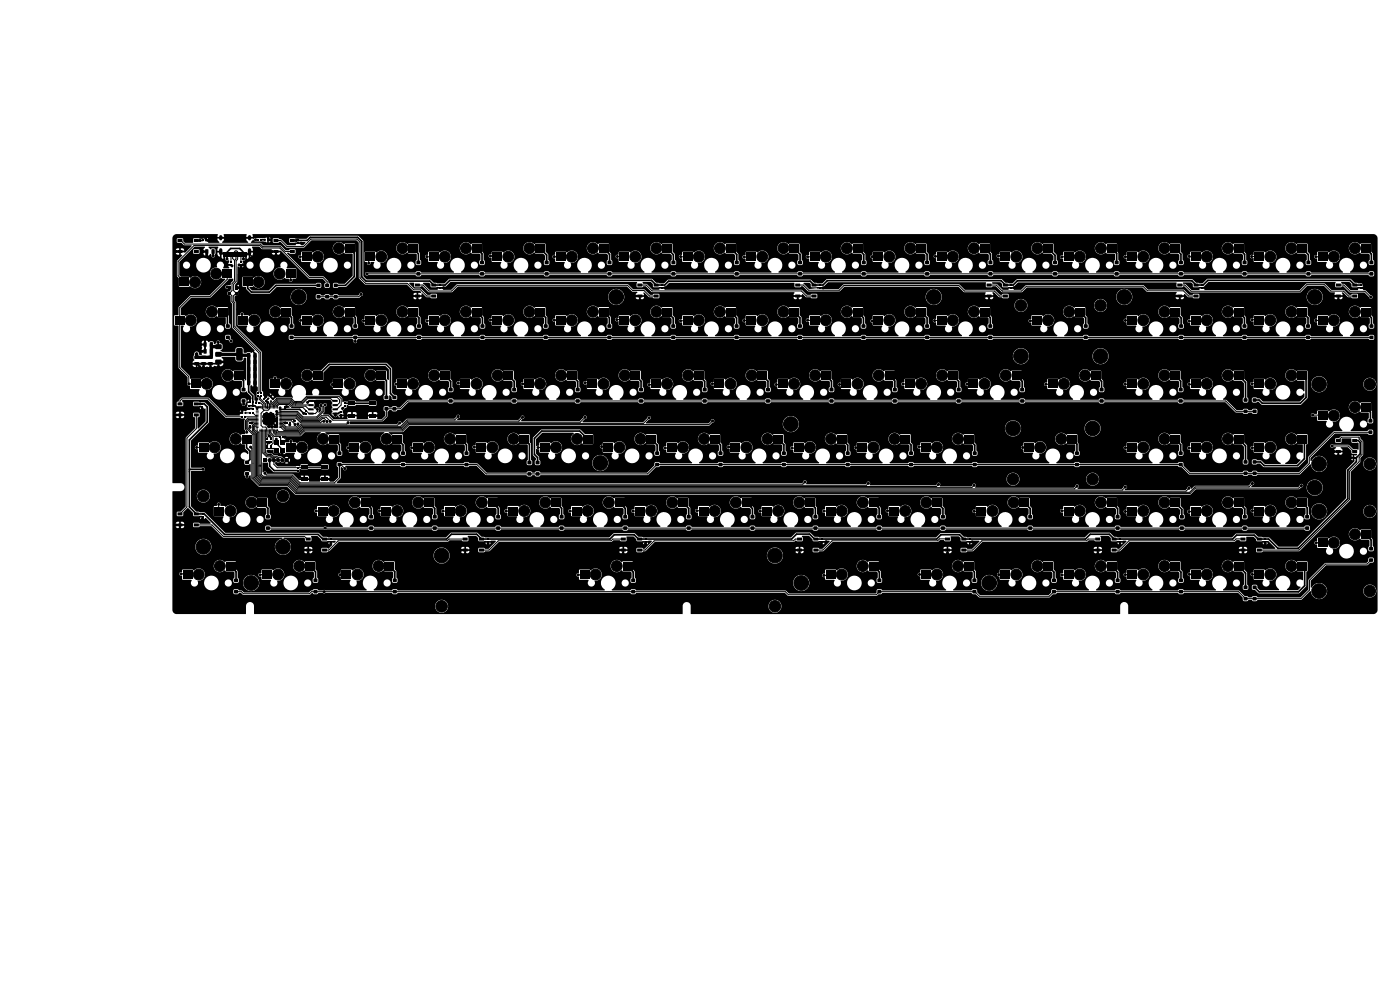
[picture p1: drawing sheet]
<svg xmlns="http://www.w3.org/2000/svg" width="420mm" height="297mm" viewBox="0 0 420 297" stroke-linecap="round" stroke-linejoin="round" font-family="sans-serif">
<g fill="#000" stroke="#000" stroke-width=".3">
<circle cx="52.8" cy="75.4" r=".3"/>
<circle cx="56.5" cy="76.9" r=".3"/>
<circle cx="60" cy="72.1" r=".3"/>
<circle cx="61" cy="75.4" r=".3"/>
<circle cx="61.7" cy="71.4" r=".3"/>
<circle cx="62" cy="76.4" r=".3"/>
<circle cx="62.5" cy="72.1" r=".3"/>
<circle cx="64" cy="76.6" r=".3"/>
<circle cx="64.6" cy="72" r=".3"/>
<circle cx="68.1" cy="77.6" r=".3"/>
<circle cx="69.6" cy="79.7" r=".3"/>
<circle cx="71.7" cy="79.4" r=".3"/>
<circle cx="72.9" cy="79.4" r=".3"/>
<circle cx="73" cy="77.6" r=".3"/>
<circle cx="76.6" cy="71.9" r=".3"/>
<circle cx="76.8" cy="78" r=".3"/>
<circle cx="78.1" cy="76.3" r=".3"/>
<circle cx="80.4" cy="71.1" r=".3"/>
<circle cx="81" cy="71.9" r=".3"/>
<circle cx="81.6" cy="75.4" r=".3"/>
<circle cx="82.8" cy="76.4" r=".3"/>
<circle cx="88.9" cy="72.1" r=".3"/>
<circle cx="90" cy="76.9" r=".3"/>
<circle cx="90.3" cy="72.9" r=".3"/>
<circle cx="95.3" cy="76.9" r="1.62"/>
<circle cx="101.7" cy="74.4" r="1.62"/>
<circle cx="110.5" cy="72.9" r=".3"/>
<circle cx="110.6" cy="78.9" r=".3"/>
<circle cx="114.4" cy="76.9" r="1.62"/>
<circle cx="120.7" cy="74.4" r="1.62"/>
<circle cx="127.8" cy="73.2" r=".3"/>
<circle cx="128.1" cy="76.9" r=".3"/>
<circle cx="133.4" cy="76.9" r="1.62"/>
<circle cx="139.8" cy="74.4" r="1.62"/>
<circle cx="147.1" cy="76.7" r=".3"/>
<circle cx="152.5" cy="76.9" r="1.62"/>
<circle cx="158.8" cy="74.4" r="1.62"/>
<circle cx="166.3" cy="76.9" r=".3"/>
<circle cx="171.5" cy="76.9" r="1.62"/>
<circle cx="177.9" cy="74.4" r="1.62"/>
<circle cx="185.2" cy="76.9" r=".3"/>
<circle cx="190.6" cy="76.9" r="1.62"/>
<circle cx="196.9" cy="74.4" r="1.62"/>
<circle cx="204.2" cy="76.9" r=".3"/>
<circle cx="209.6" cy="76.9" r="1.62"/>
<circle cx="216" cy="74.4" r="1.62"/>
<circle cx="223.2" cy="77" r=".3"/>
<circle cx="228.7" cy="76.9" r="1.62"/>
<circle cx="235" cy="74.4" r="1.62"/>
<circle cx="242.3" cy="77" r=".3"/>
<circle cx="247.7" cy="76.9" r="1.62"/>
<circle cx="254.1" cy="74.4" r="1.63"/>
<circle cx="261.6" cy="76.9" r=".3"/>
<circle cx="266.8" cy="76.9" r="1.63"/>
<circle cx="273.1" cy="74.4" r="1.63"/>
<circle cx="280.6" cy="76.8" r=".3"/>
<circle cx="285.8" cy="76.9" r="1.63"/>
<circle cx="292.2" cy="74.4" r="1.63"/>
<circle cx="299.5" cy="76.7" r=".3"/>
<circle cx="304.9" cy="76.9" r="1.63"/>
<circle cx="311.2" cy="74.4" r="1.63"/>
<circle cx="318.5" cy="77.1" r=".3"/>
<circle cx="323.9" cy="76.9" r="1.63"/>
<circle cx="330.3" cy="74.4" r="1.63"/>
<circle cx="337.6" cy="77" r=".3"/>
<circle cx="343" cy="76.9" r="1.63"/>
<circle cx="349.3" cy="74.4" r="1.63"/>
<circle cx="356.7" cy="76.8" r=".3"/>
<circle cx="362" cy="76.9" r="1.63"/>
<circle cx="368.4" cy="74.4" r="1.63"/>
<circle cx="375.5" cy="76.9" r=".3"/>
<circle cx="381.1" cy="76.9" r="1.63"/>
<circle cx="387.4" cy="74.4" r="1.63"/>
<circle cx="394.8" cy="76.9" r=".3"/>
<circle cx="400.1" cy="76.9" r="1.63"/>
<circle cx="406.5" cy="74.4" r="1.63"/>
<circle cx="55.1" cy="89.3" r=".3"/>
<circle cx="57.2" cy="96" r="1.62"/>
<circle cx="58.5" cy="84.6" r="1.62"/>
<circle cx="63.6" cy="93.4" r="1.62"/>
<circle cx="63.7" cy="85.8" r=".3"/>
<circle cx="64.8" cy="82" r="1.62"/>
<circle cx="65.5" cy="90.8" r=".3"/>
<circle cx="65.9" cy="88.1" r=".3"/>
<circle cx="66.9" cy="90" r=".3"/>
<circle cx="68.1" cy="86" r=".3"/>
<circle cx="69.1" cy="91.8" r=".3"/>
<circle cx="71.2" cy="90" r=".3"/>
<circle cx="71.4" cy="92.7" r=".3"/>
<circle cx="71.7" cy="86.2" r=".3"/>
<circle cx="72.1" cy="81.7" r=".3"/>
<circle cx="72.3" cy="80.1" r=".3"/>
<circle cx="72.6" cy="88.5" r=".3"/>
<circle cx="72.6" cy="94.2" r=".3"/>
<circle cx="73.1" cy="99" r=".3"/>
<circle cx="76.3" cy="96" r="1.62"/>
<circle cx="77.5" cy="84.6" r="1.62"/>
<circle cx="82.6" cy="93.4" r="1.62"/>
<circle cx="83.9" cy="82" r="1.62"/>
<circle cx="87.2" cy="83.9" r=".3"/>
<circle cx="89.6" cy="89" r="2.2"/>
<circle cx="90.2" cy="96" r=".3"/>
<circle cx="95.3" cy="96" r="1.62"/>
<circle cx="101.7" cy="93.4" r="1.62"/>
<circle cx="108.3" cy="88.2" r=".3"/>
<circle cx="109.1" cy="96.1" r=".3"/>
<circle cx="110" cy="82.1" r=".3"/>
<circle cx="114.4" cy="96" r="1.62"/>
<circle cx="114.5" cy="89.5" r=".3"/>
<circle cx="115" cy="85.9" r=".3"/>
<circle cx="120.7" cy="93.4" r="1.62"/>
<circle cx="123.9" cy="88.7" r=".3"/>
<circle cx="125.2" cy="89.8" r=".3"/>
<circle cx="128.1" cy="96.2" r=".3"/>
<circle cx="133" cy="86.3" r=".3"/>
<circle cx="133.4" cy="96" r="1.62"/>
<circle cx="139.8" cy="93.4" r="1.62"/>
<circle cx="140.2" cy="88" r=".3"/>
<circle cx="147.1" cy="95.9" r=".3"/>
<circle cx="152.5" cy="96" r="1.62"/>
<circle cx="158.8" cy="93.4" r="1.62"/>
<circle cx="166.3" cy="96" r=".3"/>
<circle cx="171.5" cy="96" r="1.62"/>
<circle cx="177.9" cy="93.4" r="1.62"/>
<circle cx="178.3" cy="88.1" r=".3"/>
<circle cx="184.9" cy="89" r="2.2"/>
<circle cx="185" cy="95.8" r=".3"/>
<circle cx="190.6" cy="96" r="1.62"/>
<circle cx="190.7" cy="88.7" r=".3"/>
<circle cx="192" cy="90" r=".3"/>
<circle cx="196.9" cy="93.4" r="1.62"/>
<circle cx="199.5" cy="86.3" r=".3"/>
<circle cx="204.2" cy="96.1" r=".3"/>
<circle cx="209.6" cy="96" r="1.62"/>
<circle cx="216" cy="93.4" r="1.62"/>
<circle cx="223.3" cy="96.1" r=".3"/>
<circle cx="228.7" cy="96" r="1.62"/>
<circle cx="235" cy="93.4" r="1.62"/>
<circle cx="237.8" cy="88.7" r=".3"/>
<circle cx="239.3" cy="89.9" r=".3"/>
<circle cx="242.3" cy="96" r=".3"/>
<circle cx="246.9" cy="86.3" r=".3"/>
<circle cx="247.7" cy="96" r="1.62"/>
<circle cx="254.1" cy="93.4" r="1.63"/>
<circle cx="261.6" cy="96.2" r=".3"/>
<circle cx="266.8" cy="96" r="1.63"/>
<circle cx="273.1" cy="93.4" r="1.63"/>
<circle cx="280.1" cy="89" r="2.2"/>
<circle cx="280.4" cy="96.1" r=".3"/>
<circle cx="285.8" cy="96" r="1.63"/>
<circle cx="292.2" cy="93.4" r="1.63"/>
<circle cx="295.6" cy="88.8" r=".3"/>
<circle cx="296.7" cy="89.9" r=".3"/>
<circle cx="304.2" cy="86.2" r=".3"/>
<circle cx="306.3" cy="91.5" r="1.72"/>
<circle cx="309.1" cy="96.2" r=".3"/>
<circle cx="314.4" cy="96" r="1.63"/>
<circle cx="320.8" cy="93.4" r="1.63"/>
<circle cx="330.2" cy="91.5" r="1.72"/>
<circle cx="337.3" cy="89" r="2.2"/>
<circle cx="337.6" cy="96" r=".3"/>
<circle cx="343" cy="96" r="1.63"/>
<circle cx="349.3" cy="93.4" r="1.63"/>
<circle cx="352.7" cy="88.7" r=".3"/>
<circle cx="353.9" cy="89.9" r=".3"/>
<circle cx="356.7" cy="96.2" r=".3"/>
<circle cx="361.4" cy="86.3" r=".3"/>
<circle cx="362" cy="96" r="1.63"/>
<circle cx="368.4" cy="93.4" r="1.63"/>
<circle cx="375.6" cy="95.8" r=".3"/>
<circle cx="381.1" cy="96" r="1.63"/>
<circle cx="387.4" cy="93.4" r="1.63"/>
<circle cx="394.4" cy="89" r="2.2"/>
<circle cx="394.8" cy="96" r=".3"/>
<circle cx="400.1" cy="96" r="1.63"/>
<circle cx="400.4" cy="88.7" r=".3"/>
<circle cx="401.5" cy="89.8" r=".3"/>
<circle cx="406.5" cy="93.4" r="1.63"/>
<circle cx="409" cy="86.3" r=".3"/>
<circle cx="411.2" cy="89" r=".3"/>
<circle cx="56.6" cy="115.1" r=".3"/>
<circle cx="57.1" cy="108.9" r=".3"/>
<circle cx="59" cy="106.1" r=".3"/>
<circle cx="59.9" cy="109.9" r=".3"/>
<circle cx="60.2" cy="103.3" r=".3"/>
<circle cx="60.6" cy="105.3" r=".3"/>
<circle cx="61" cy="110" r=".3"/>
<circle cx="61.5" cy="102" r=".3"/>
<circle cx="62" cy="115" r="1.62"/>
<circle cx="63.2" cy="110.1" r=".3"/>
<circle cx="65.5" cy="102.6" r=".3"/>
<circle cx="65.5" cy="109.9" r=".3"/>
<circle cx="67" cy="108.5" r=".3"/>
<circle cx="68.3" cy="112.5" r="1.62"/>
<circle cx="68.7" cy="104.3" r=".3"/>
<circle cx="68.9" cy="108.7" r=".3"/>
<circle cx="69.4" cy="102.2" r=".3"/>
<circle cx="70.1" cy="100.8" r=".3"/>
<circle cx="71.9" cy="101.9" r=".3"/>
<circle cx="75" cy="119.4" r=".3"/>
<circle cx="75.4" cy="100.8" r=".3"/>
<circle cx="75.6" cy="105.1" r=".3"/>
<circle cx="76.3" cy="117.3" r=".3"/>
<circle cx="76.5" cy="111.8" r=".3"/>
<circle cx="76.5" cy="116" r=".3"/>
<circle cx="76.5" cy="109.7" r=".3"/>
<circle cx="76.9" cy="119.5" r=".3"/>
<circle cx="77.8" cy="102.3" r=".3"/>
<circle cx="79.2" cy="112.9" r=".3"/>
<circle cx="79.2" cy="115.9" r=".3"/>
<circle cx="79.2" cy="114.6" r=".3"/>
<circle cx="79.2" cy="104.1" r=".3"/>
<circle cx="79.4" cy="117" r=".3"/>
<circle cx="79.4" cy="108.2" r=".3"/>
<circle cx="79.4" cy="110.7" r=".3"/>
<circle cx="79.4" cy="106.4" r=".3"/>
<circle cx="79.6" cy="118.8" r=".3"/>
<circle cx="79.8" cy="117.9" r=".3"/>
<circle cx="80.7" cy="118.4" r=".3"/>
<circle cx="82.5" cy="113.3" r=".3"/>
<circle cx="83.6" cy="102.1" r=".3"/>
<circle cx="85.8" cy="115" r="1.62"/>
<circle cx="86.3" cy="105.7" r=".3"/>
<circle cx="92.2" cy="112.5" r="1.62"/>
<circle cx="99.7" cy="115.2" r=".3"/>
<circle cx="103.5" cy="106.1" r=".3"/>
<circle cx="104.9" cy="115" r="1.62"/>
<circle cx="106.6" cy="102.3" r=".3"/>
<circle cx="111.2" cy="112.5" r="1.62"/>
<circle cx="118.8" cy="115.1" r=".3"/>
<circle cx="123.9" cy="115" r="1.62"/>
<circle cx="130.3" cy="112.5" r="1.62"/>
<circle cx="137.4" cy="114.8" r=".3"/>
<circle cx="143" cy="115" r="1.62"/>
<circle cx="149.3" cy="112.5" r="1.62"/>
<circle cx="156.8" cy="115" r=".3"/>
<circle cx="162" cy="115" r="1.62"/>
<circle cx="168.4" cy="112.5" r="1.62"/>
<circle cx="175.5" cy="114.7" r=".3"/>
<circle cx="181.1" cy="115" r="1.62"/>
<circle cx="187.4" cy="112.5" r="1.62"/>
<circle cx="194.7" cy="115.3" r=".3"/>
<circle cx="200.1" cy="115" r="1.62"/>
<circle cx="206.5" cy="112.5" r="1.62"/>
<circle cx="213.7" cy="115" r=".3"/>
<circle cx="219.2" cy="115" r="1.62"/>
<circle cx="225.5" cy="112.5" r="1.62"/>
<circle cx="232.9" cy="115.2" r=".3"/>
<circle cx="238.2" cy="115" r="1.62"/>
<circle cx="244.6" cy="112.5" r="1.62"/>
<circle cx="251.8" cy="115.2" r=".3"/>
<circle cx="257.3" cy="115" r="1.63"/>
<circle cx="263.6" cy="112.5" r="1.63"/>
<circle cx="270.9" cy="115.1" r=".3"/>
<circle cx="276.3" cy="115" r="1.63"/>
<circle cx="282.7" cy="112.5" r="1.63"/>
<circle cx="290.1" cy="115.1" r=".3"/>
<circle cx="295.4" cy="115" r="1.63"/>
<circle cx="301.7" cy="112.5" r="1.63"/>
<circle cx="306.3" cy="106.8" r="2.19"/>
<circle cx="313.7" cy="115.2" r=".3"/>
<circle cx="319.2" cy="115" r="1.63"/>
<circle cx="325.5" cy="112.5" r="1.63"/>
<circle cx="330.2" cy="106.8" r="2.19"/>
<circle cx="337.5" cy="115.2" r=".3"/>
<circle cx="343" cy="115" r="1.63"/>
<circle cx="349.3" cy="112.5" r="1.63"/>
<circle cx="356.7" cy="115.2" r=".3"/>
<circle cx="362" cy="115" r="1.63"/>
<circle cx="368.4" cy="112.5" r="1.63"/>
<circle cx="375.6" cy="115" r=".3"/>
<circle cx="381.1" cy="115" r="1.63"/>
<circle cx="387.4" cy="112.5" r="1.63"/>
<circle cx="395.7" cy="115.2" r="2.19"/>
<circle cx="410.9" cy="115.2" r="1.72"/>
<circle cx="52.8" cy="124.4" r=".3"/>
<circle cx="53.6" cy="135.7" r=".3"/>
<circle cx="54" cy="125.5" r=".3"/>
<circle cx="54.1" cy="128" r=".3"/>
<circle cx="59" cy="134.1" r=".3"/>
<circle cx="59.5" cy="138.6" r=".3"/>
<circle cx="60" cy="121.1" r=".3"/>
<circle cx="60.7" cy="122.5" r=".3"/>
<circle cx="64" cy="128.1" r=".3"/>
<circle cx="64.4" cy="134.1" r="1.62"/>
<circle cx="64.5" cy="124.7" r=".3"/>
<circle cx="68.9" cy="122.8" r=".3"/>
<circle cx="70.7" cy="131.5" r="1.62"/>
<circle cx="71.9" cy="123.7" r=".3"/>
<circle cx="72.5" cy="127.2" r=".3"/>
<circle cx="72.5" cy="129" r=".3"/>
<circle cx="72.5" cy="126.5" r=".3"/>
<circle cx="72.5" cy="128.1" r=".3"/>
<circle cx="72.7" cy="123" r=".3"/>
<circle cx="73.1" cy="121.1" r=".3"/>
<circle cx="73.1" cy="122.2" r=".3"/>
<circle cx="74" cy="129.5" r=".3"/>
<circle cx="74.1" cy="122.5" r=".3"/>
<circle cx="75" cy="128.1" r=".3"/>
<circle cx="75.2" cy="134" r=".3"/>
<circle cx="75.6" cy="126.8" r=".3"/>
<circle cx="77.1" cy="122.3" r=".3"/>
<circle cx="79.3" cy="124.2" r=".3"/>
<circle cx="79.3" cy="125.5" r=".3"/>
<circle cx="79.3" cy="126.8" r=".3"/>
<circle cx="80.3" cy="120.6" r=".3"/>
<circle cx="80.6" cy="124.2" r=".3"/>
<circle cx="80.6" cy="125.5" r=".3"/>
<circle cx="80.6" cy="126.8" r=".3"/>
<circle cx="80.7" cy="127.7" r=".3"/>
<circle cx="80.8" cy="132.7" r=".3"/>
<circle cx="80.8" cy="130.6" r=".3"/>
<circle cx="80.9" cy="137.9" r=".5"/>
<circle cx="81.2" cy="135.5" r=".3"/>
<circle cx="81.6" cy="127.9" r=".3"/>
<circle cx="81.9" cy="125.5" r=".3"/>
<circle cx="81.9" cy="124.2" r=".3"/>
<circle cx="81.9" cy="126.8" r=".3"/>
<circle cx="82.2" cy="137.9" r=".5"/>
<circle cx="82.5" cy="127.7" r=".3"/>
<circle cx="82.8" cy="126.1" r=".3"/>
<circle cx="82.9" cy="131.6" r=".3"/>
<circle cx="83" cy="123.3" r=".3"/>
<circle cx="83" cy="124.2" r=".3"/>
<circle cx="83.4" cy="137.9" r=".5"/>
<circle cx="83.8" cy="136.1" r=".3"/>
<circle cx="84" cy="122.3" r=".3"/>
<circle cx="84.6" cy="136" r=".3"/>
<circle cx="84.7" cy="137.9" r=".5"/>
<circle cx="85.5" cy="131.1" r=".3"/>
<circle cx="85.6" cy="126.7" r=".3"/>
<circle cx="85.9" cy="121.9" r=".3"/>
<circle cx="86" cy="137.9" r=".5"/>
<circle cx="86.9" cy="127.3" r=".3"/>
<circle cx="87.3" cy="132.3" r=".3"/>
<circle cx="88.3" cy="126.1" r=".3"/>
<circle cx="88.5" cy="127.2" r=".3"/>
<circle cx="88.9" cy="138.9" r=".3"/>
<circle cx="89.4" cy="127.1" r=".3"/>
<circle cx="90.6" cy="134.1" r="1.62"/>
<circle cx="91.1" cy="123.9" r=".3"/>
<circle cx="92" cy="130.3" r=".3"/>
<circle cx="92.3" cy="120.6" r=".3"/>
<circle cx="94.6" cy="120.6" r=".3"/>
<circle cx="95" cy="121.6" r=".3"/>
<circle cx="95.2" cy="122.7" r=".3"/>
<circle cx="96.3" cy="121.5" r=".3"/>
<circle cx="96.9" cy="131.5" r="1.62"/>
<circle cx="97.2" cy="126.3" r=".3"/>
<circle cx="97.5" cy="121.3" r=".3"/>
<circle cx="98.1" cy="126.3" r=".3"/>
<circle cx="99.1" cy="126.3" r=".3"/>
<circle cx="100.6" cy="124.5" r=".3"/>
<circle cx="102.3" cy="125" r=".3"/>
<circle cx="102.8" cy="122.4" r=".3"/>
<circle cx="103.6" cy="124.7" r=".3"/>
<circle cx="104.4" cy="126.7" r=".3"/>
<circle cx="104.4" cy="134.2" r=".3"/>
<circle cx="109.6" cy="134.1" r="1.62"/>
<circle cx="113.3" cy="124.6" r=".3"/>
<circle cx="116" cy="131.5" r="1.62"/>
<circle cx="119.9" cy="126.8" r=".3"/>
<circle cx="123.5" cy="134.2" r=".3"/>
<circle cx="128.7" cy="134.1" r="1.62"/>
<circle cx="135" cy="131.5" r="1.62"/>
<circle cx="137.4" cy="124.8" r=".3"/>
<circle cx="142.3" cy="134" r=".3"/>
<circle cx="147.7" cy="134.1" r="1.62"/>
<circle cx="154.1" cy="131.5" r="1.62"/>
<circle cx="156.8" cy="125.1" r=".3"/>
<circle cx="161.4" cy="134.1" r=".3"/>
<circle cx="166.8" cy="134.1" r="1.62"/>
<circle cx="173.1" cy="131.5" r="1.62"/>
<circle cx="175.5" cy="125.1" r=".3"/>
<circle cx="180.1" cy="138.8" r="2.2"/>
<circle cx="180.5" cy="133.8" r=".3"/>
<circle cx="185.8" cy="134.1" r="1.62"/>
<circle cx="192.2" cy="131.5" r="1.62"/>
<circle cx="194.7" cy="125.2" r=".3"/>
<circle cx="199.5" cy="134.3" r=".3"/>
<circle cx="204.9" cy="134.1" r="1.62"/>
<circle cx="211.2" cy="131.5" r="1.62"/>
<circle cx="213.8" cy="126.1" r=".3"/>
<circle cx="218.6" cy="134" r=".3"/>
<circle cx="223.9" cy="134.1" r="1.62"/>
<circle cx="230.3" cy="131.5" r="1.62"/>
<circle cx="237.3" cy="127.1" r="2.2"/>
<circle cx="237.5" cy="134.3" r=".3"/>
<circle cx="243" cy="134.1" r="1.62"/>
<circle cx="249.3" cy="131.5" r="1.62"/>
<circle cx="256.7" cy="134.1" r=".3"/>
<circle cx="262" cy="134.1" r="1.63"/>
<circle cx="268.4" cy="131.5" r="1.63"/>
<circle cx="275.7" cy="133.9" r=".3"/>
<circle cx="281.1" cy="134.1" r="1.63"/>
<circle cx="287.4" cy="131.5" r="1.63"/>
<circle cx="303.9" cy="128.4" r="2.19"/>
<circle cx="306.8" cy="134.1" r=".3"/>
<circle cx="312" cy="134.1" r="1.62"/>
<circle cx="318.4" cy="131.5" r="1.62"/>
<circle cx="327.8" cy="128.4" r="2.19"/>
<circle cx="337.6" cy="134.2" r=".3"/>
<circle cx="343" cy="134.1" r="1.63"/>
<circle cx="349.3" cy="131.5" r="1.63"/>
<circle cx="356.7" cy="134.3" r=".3"/>
<circle cx="362" cy="134.1" r="1.63"/>
<circle cx="368.4" cy="131.5" r="1.63"/>
<circle cx="375.6" cy="134.2" r=".3"/>
<circle cx="381.1" cy="134.1" r="1.63"/>
<circle cx="387.4" cy="131.5" r="1.63"/>
<circle cx="393.8" cy="124.4" r=".3"/>
<circle cx="395.7" cy="139" r="2.19"/>
<circle cx="399.6" cy="133.7" r=".3"/>
<circle cx="400.1" cy="124.6" r="1.63"/>
<circle cx="400.3" cy="135.3" r=".3"/>
<circle cx="401.5" cy="136.5" r=".3"/>
<circle cx="405.3" cy="137.2" r=".3"/>
<circle cx="406.5" cy="122" r="1.63"/>
<circle cx="410.9" cy="139" r="1.72"/>
<circle cx="52.7" cy="151.4" r=".3"/>
<circle cx="52.8" cy="157.3" r=".3"/>
<circle cx="53.9" cy="158.5" r=".3"/>
<circle cx="58.7" cy="151.2" r=".3"/>
<circle cx="60.7" cy="155.6" r=".3"/>
<circle cx="60.9" cy="140.6" r=".3"/>
<circle cx="61" cy="148.7" r="1.72"/>
<circle cx="61.1" cy="142.5" r=".3"/>
<circle cx="61.4" cy="159.1" r=".3"/>
<circle cx="65.6" cy="151.2" r=".3"/>
<circle cx="69.1" cy="153.1" r="1.62"/>
<circle cx="74.1" cy="142.8" r=".3"/>
<circle cx="75.5" cy="150.6" r="1.62"/>
<circle cx="79.5" cy="141.8" r=".3"/>
<circle cx="79.5" cy="140.3" r=".3"/>
<circle cx="81.1" cy="146.9" r=".3"/>
<circle cx="84.9" cy="148.7" r="1.72"/>
<circle cx="89.6" cy="152.9" r=".3"/>
<circle cx="89.9" cy="142.8" r=".3"/>
<circle cx="94.8" cy="153.1" r=".3"/>
<circle cx="97.5" cy="158.3" r=".3"/>
<circle cx="98.9" cy="143.6" r=".3"/>
<circle cx="99.4" cy="141.9" r=".3"/>
<circle cx="100.1" cy="153.1" r="1.62"/>
<circle cx="103.5" cy="140.4" r=".3"/>
<circle cx="106.1" cy="143.6" r=".3"/>
<circle cx="106.4" cy="150.6" r="1.62"/>
<circle cx="110.4" cy="142.1" r=".3"/>
<circle cx="113.8" cy="153.1" r=".3"/>
<circle cx="119.1" cy="153.1" r="1.62"/>
<circle cx="125.5" cy="150.6" r="1.62"/>
<circle cx="132.8" cy="153.2" r=".3"/>
<circle cx="138.2" cy="153.1" r="1.62"/>
<circle cx="144.5" cy="150.6" r="1.62"/>
<circle cx="151.8" cy="153.2" r=".3"/>
<circle cx="157.2" cy="153.1" r="1.62"/>
<circle cx="163.6" cy="150.6" r="1.62"/>
<circle cx="171" cy="153.2" r=".3"/>
<circle cx="176.3" cy="153.1" r="1.62"/>
<circle cx="182.6" cy="150.6" r="1.62"/>
<circle cx="189.9" cy="153.1" r=".3"/>
<circle cx="195.3" cy="153.1" r="1.62"/>
<circle cx="201.7" cy="150.6" r="1.62"/>
<circle cx="209" cy="153.1" r=".3"/>
<circle cx="214.4" cy="153.1" r="1.62"/>
<circle cx="220.7" cy="150.6" r="1.62"/>
<circle cx="228" cy="153.2" r=".3"/>
<circle cx="233.4" cy="153.1" r="1.62"/>
<circle cx="239.8" cy="150.6" r="1.62"/>
<circle cx="241.5" cy="144.5" r=".3"/>
<circle cx="247.1" cy="153.2" r=".3"/>
<circle cx="252.5" cy="153.1" r="1.63"/>
<circle cx="258.8" cy="150.6" r="1.63"/>
<circle cx="260.5" cy="144.8" r=".3"/>
<circle cx="266.2" cy="153.1" r=".3"/>
<circle cx="271.5" cy="153.1" r="1.63"/>
<circle cx="277.9" cy="150.6" r="1.63"/>
<circle cx="281.6" cy="145.2" r=".3"/>
<circle cx="292.2" cy="145.4" r=".3"/>
<circle cx="292.2" cy="153.2" r=".3"/>
<circle cx="297.7" cy="153.1" r="1.62"/>
<circle cx="303.9" cy="143.6" r="1.72"/>
<circle cx="304.1" cy="150.6" r="1.62"/>
<circle cx="318.5" cy="153.1" r=".3"/>
<circle cx="323.1" cy="145.7" r=".3"/>
<circle cx="323.9" cy="153.1" r="1.63"/>
<circle cx="327.8" cy="143.6" r="1.72"/>
<circle cx="330.3" cy="150.6" r="1.63"/>
<circle cx="337.6" cy="153.3" r=".3"/>
<circle cx="337.6" cy="146" r=".3"/>
<circle cx="343" cy="153.1" r="1.63"/>
<circle cx="349.3" cy="150.6" r="1.63"/>
<circle cx="356.7" cy="146.3" r=".3"/>
<circle cx="356.7" cy="153.3" r=".3"/>
<circle cx="362" cy="153.1" r="1.63"/>
<circle cx="368.4" cy="150.6" r="1.63"/>
<circle cx="375.7" cy="144.9" r=".3"/>
<circle cx="375.7" cy="153" r=".3"/>
<circle cx="381.1" cy="153.1" r="1.63"/>
<circle cx="387.4" cy="150.6" r="1.63"/>
<circle cx="390.4" cy="145.5" r=".3"/>
<circle cx="394.4" cy="146.1" r="2.2"/>
<circle cx="395.7" cy="153.3" r="2.19"/>
<circle cx="410.9" cy="153.3" r="1.72"/>
<circle cx="54.3" cy="172" r=".3"/>
<circle cx="54.5" cy="166" r=".3"/>
<circle cx="55.3" cy="160.9" r=".3"/>
<circle cx="56.2" cy="178.6" r=".3"/>
<circle cx="59.6" cy="172.2" r="1.62"/>
<circle cx="61" cy="163.9" r="2.19"/>
<circle cx="66" cy="169.6" r="1.62"/>
<circle cx="75.3" cy="174.7" r="2.2"/>
<circle cx="77.8" cy="166" r=".3"/>
<circle cx="78" cy="172.3" r=".3"/>
<circle cx="83.4" cy="172.2" r="1.62"/>
<circle cx="84.9" cy="163.9" r="2.19"/>
<circle cx="89.8" cy="169.6" r="1.62"/>
<circle cx="91.3" cy="164.8" r=".3"/>
<circle cx="92.5" cy="165.8" r=".3"/>
<circle cx="97.2" cy="177.3" r=".3"/>
<circle cx="99.2" cy="163" r=".3"/>
<circle cx="102" cy="172.2" r=".3"/>
<circle cx="107.2" cy="172.2" r="1.62"/>
<circle cx="113.6" cy="169.6" r="1.62"/>
<circle cx="132.5" cy="166.5" r="2.19"/>
<circle cx="138.3" cy="164.9" r=".3"/>
<circle cx="139.6" cy="166" r=".3"/>
<circle cx="146.4" cy="163" r=".3"/>
<circle cx="173.4" cy="172.3" r=".3"/>
<circle cx="178.7" cy="172.2" r="1.62"/>
<circle cx="185" cy="169.6" r="1.62"/>
<circle cx="185.8" cy="164.8" r=".3"/>
<circle cx="186.9" cy="165.9" r=".3"/>
<circle cx="193.6" cy="163.1" r=".3"/>
<circle cx="232.5" cy="166.5" r="2.19"/>
<circle cx="238.7" cy="164.9" r=".3"/>
<circle cx="239.8" cy="165.9" r=".3"/>
<circle cx="240.4" cy="174.7" r="2.2"/>
<circle cx="246.2" cy="162.9" r=".3"/>
<circle cx="247.2" cy="172.4" r=".3"/>
<circle cx="247.8" cy="162.4" r=".3"/>
<circle cx="252.5" cy="172.2" r="1.63"/>
<circle cx="258.8" cy="169.6" r="1.63"/>
<circle cx="275.8" cy="172.2" r=".3"/>
<circle cx="281.1" cy="172.2" r="1.63"/>
<circle cx="283.1" cy="164.9" r=".3"/>
<circle cx="284.2" cy="165.8" r=".3"/>
<circle cx="287.4" cy="169.6" r="1.63"/>
<circle cx="291.6" cy="162.4" r=".3"/>
<circle cx="296.8" cy="174.7" r="2.2"/>
<circle cx="299.6" cy="172.2" r=".3"/>
<circle cx="304.9" cy="172.2" r="1.63"/>
<circle cx="311.2" cy="169.6" r="1.63"/>
<circle cx="318.5" cy="172.3" r=".3"/>
<circle cx="323.9" cy="172.2" r="1.63"/>
<circle cx="328.1" cy="164.9" r=".3"/>
<circle cx="329.3" cy="165.9" r=".3"/>
<circle cx="330.3" cy="169.6" r="1.63"/>
<circle cx="336" cy="163.2" r=".3"/>
<circle cx="337.6" cy="172.2" r=".3"/>
<circle cx="343" cy="172.2" r="1.63"/>
<circle cx="349.3" cy="169.6" r="1.63"/>
<circle cx="356.8" cy="172.1" r=".3"/>
<circle cx="362" cy="172.2" r="1.63"/>
<circle cx="368.4" cy="169.6" r="1.63"/>
<circle cx="371.6" cy="164.9" r=".3"/>
<circle cx="372.9" cy="165.8" r=".3"/>
<circle cx="375.7" cy="172.1" r=".3"/>
<circle cx="379.6" cy="163" r=".3"/>
<circle cx="381.1" cy="172.2" r="1.63"/>
<circle cx="387.4" cy="169.6" r="1.63"/>
<circle cx="394.8" cy="162.7" r=".3"/>
<circle cx="395.7" cy="177.1" r="2.19"/>
<circle cx="400.1" cy="162.7" r="1.63"/>
<circle cx="406.5" cy="160.1" r="1.63"/>
<circle cx="410.9" cy="177.1" r="1.72"/>
<circle cx="132.5" cy="181.7" r="1.72"/>
<circle cx="232.5" cy="181.7" r="1.72"/>
</g>
<g fill="#000">
<path d="M53.3 75l1.4-.1v.9h-1.4zM53.3 71.7l1.4-.1v.9h-1.4zM58.2 71.7l1.4-.1v.9h-1.4zM58.2 75l1.4-.1v.9h-1.4zM60.6 71.8h.5v.5h-.5zM61.5 71.8h.5v.5h-.5zM61.6 74.7l.9 .1-.1 1.3-.9-.1zM63.5 74.7l.9 .1-.1 1.3-.9-.1zM52.1 70.5l.9-.3h12.2l.2 .1-.2 .7h.7v.5h-.7l.1 .5 .5 .5-.2 .3h-3.1v-.5h-.7l-.3-.4v-.6h.5v.5h.5l-.5-.5-1.5 .3-2.3-.2-.3 .2v1l-.1 .2h-2.4l-.4-.5-.2-.8h-1.7l.1 1.2 1.2 .1 .9 .7 2.2 .1-2 2.2-1.3-.2v.7l.5 .3-1.6 1.7v4.4l.6 .7v2.4l3 .2 .2-.2a1.93 1.93 0 0 0 2.8 .2 1.93 1.93 0 0 0 0-2.8 2.18 2.18 0 0 0-2.8 .1l-.2-.4h-2.5l-.4-.4v-3.1h1.1v.2a1.08 1.08 0 0 0 1.2 .9 1.08 1.08 0 0 0 .9-1.2h1.8v.3a2.21 2.21 0 0 0 3.4 1.8 2.21 2.21 0 0 0 0-3.8 2.21 2.21 0 0 0-3.4 1.7l-1.8-.1a1.08 1.08 0 0 0-1.1-.8 1.08 1.08 0 0 0-1 1h-1.1v-.9l3.5-3.5h.6v.8l.3 .2h1.4l.3-.4h1.1l.2 .7 .6 .3v-1h-1.9v-.7l-.3-.2h-1.4l-.3 .3h-.6l1.1-1.1h3l.1 .2-.4 .5-.1 .5 .9 .1 .3 .3 .1 1.1 .8-.5 .4 .2a.54 .54 0 0 0 .4 .9 .54 .54 0 0 0 .5-.8l.3-.5-.1-1.2-.3-.2h-.7a.5 .5 0 0 1-.7 .1 .5 .5 0 0 1-.2-.7h2.7l-.2 1.3h.7v.5h-.7l.1 .8 .7 .5v-.9h.5v1.2l.5 .3 .1-1.1 .3-.1 .1 1.2a.62 .62 0 0 0 .4 .5 .62 .62 0 0 0 .7-.1l.2 .5-.3 .6 .8 .2-.2 .3h-.6l.3 .7-1.8 .1a1.13 1.13 0 0 0-.3-1.8 1.13 1.13 0 0 0-1.7 .8l.1 .7a1.92 1.92 0 0 0-2 2.6 1.92 1.92 0 0 0 3.2 .5l.3 .3h.9l.1 .3-4.6 4.6-5.9 .1-3.5 3.5-.1 2.4-1.2 .2v2.8l1.3 .4v12.4l2.7 2.8v1.6a.67 .67 0 0 0-.1 .8 .67 .67 0 0 0 .8 .3l.1 .9 2.8 .2a1.11 1.11 0 0 0 .4 1.8 1.11 1.11 0 0 0 1.5-1.2h1.8v.3a2.2 2.2 0 0 0 2.3 2.1 2.2 2.2 0 0 0 2.1-2.3h1.8v.2a1.08 1.08 0 0 0 1.6 .8 1.08 1.08 0 0 0 0-1.8 1.08 1.08 0 0 0-1.6 .8l-1.8-.1a2.21 2.21 0 0 0-2.2-2 2.21 2.21 0 0 0-2.2 2h-1.8v-.5a1.89 1.89 0 0 0 1.9-2.6 1.89 1.89 0 0 0-3.2-.5l-.4-.3h-3l-.2-.8-2.6-2.7v-.8l3.5 .1a.79 .79 0 0 0 .9 .7v-.8h.5v.8l.8-.2 .8 .2v-.8h.5v.8l.8-.2 .8 .2v-.8h-8.6v-5.7h6.2l.2 .7-.2 .8h.8v-1.5h-7v-.8h6.2v.3h.8v-1l-.5 .2-.3 .5h-6.2v-1.9h13.2l.2 1 1.1 .3a.57 .57 0 0 0 .6 .6 .57 .57 0 0 0 .5-.6 .57 .57 0 0 0-.7-.5l-.1-1-.4-.3-.8 .1-.4 .4h-13.2v-3.1h.8a1.1 1.1 0 0 0 .5 1.8 1.1 1.1 0 0 0 1.4-1.1h1.8v.3a2.2 2.2 0 0 0 2.4 2 2.2 2.2 0 0 0 2-2.3h1.8v.2a1.08 1.08 0 0 0 1.7 .8 1.08 1.08 0 0 0 0-1.8 1.08 1.08 0 0 0-1.7 .8h-1.8a2.21 2.21 0 0 0-2.2-2.1 2.21 2.21 0 0 0-2.2 2.1h-1.8l.1-.5a1.89 1.89 0 0 0 1.8-2.7 1.89 1.89 0 0 0-3.2-.4l-.3-.3-1.1-.1v-1.1h7.4a1.98 1.98 0 0 0 1.3 1.9 1.98 1.98 0 0 0 2.1-.5l.3 .4h2.3l-.1 3.1 .4 .3 1-.1 .2-1-.5-.6-.3-4.6-3-.2-.3 .2a1.92 1.92 0 0 0-2-.5 1.92 1.92 0 0 0-1.4 1.6h-7.4v-.9l3.1-3.2h5.8l5.4-5.6 1.3-.1 .1 .6-.7 .7-.1 .6-.7 .1a.6 .6 0 0 0-.9 .5 .6 .6 0 0 0 .9 .6l.7 .1-.3 .6-.6 .2v.7l.9 .6v1.7l.5 .6v7.1l6.7 6.9-1 .7-.5-.3-1.7 .3-.4-1.6-1.5-.1-.6 .4-.2 1h-3.8l-.6-.4 .6-.7v-1l-.7-.7a.57 .57 0 0 0-.6-.7 .57 .57 0 0 0-.5 .9l-.6 .3-.4-.9h-.8l-.5 .3-.8-.6-.1 3.2-.3 .3h-.9v.9h-.7a.8 .8 0 0 0-.6-1 .8 .8 0 0 0-.9 .6l-.3 1.4 .3 .5-.5 .8h5.1l.5 .4v.9l1-.4 .4 .2a1.77 1.77 0 0 0 2.2-.6v-.4h-1.2v1h-.5v-1.1l.3-.4 1.4-.1-.1-.6-.4-.4 .2-.3h3.8l.4 1.3 1.6 .1a.97 .97 0 0 0 .6-1.1l.8 .2-.1 6.6-.6-.5-.1-2.4h-2.9l-.3 .2a1.9 1.9 0 0 0-2.8-.2 1.9 1.9 0 0 0 0 2.8 1.9 1.9 0 0 0 2.7-.2l.4 .4 2.3 .1 .1 1.7-.4 .5 .1 .9 .4 .3 1.3-.3 1.3 1.6-.1 1.5-.4 .4h-.6v.8l-.3 .6h1.8l.1 .5h-1.9l-.1 .5-.9-.3v.7l-.4 .4h-.6v.6h-3.8l-1.2-1.1h5.5v-.6l-.5 .6h-5l-3.6-3.6h8.9v.7l.3 .3a.63 .63 0 0 0 .6 .8 .63 .63 0 0 0 .6-.9l.3-.6 .7 .1v-.6l-.6 .5-.3-.7-.4-.1h-.8l-.4 .5h-8.9l-.8-.7h-7.9l-.9 .7-.1 .4-.6 .3 .2 1.1h1.5l.3-.2v-.9l-.5-.4 .3-.3h7.5l5.4 5.3 5.7 .2-.1 3.2 .3 .5v.9l-1.3 .3a1.93 1.93 0 0 0-2.8-.2 1.93 1.93 0 0 0 0 2.8 2.18 2.18 0 0 0 2.8-.1l.2 .3 .9 .1 .1 1.2 1 1-.1 .7a1.17 1.17 0 0 0-2.1 0 1.17 1.17 0 0 0 1.1 1.7l-.1 1.1 .2 .4h1.1l.6-.2v2.2l-.2 .2-.4-.3h-1.1l-.2 .4v.9a.8 .8 0 0 0 1.2 .6l.2-.4 .4-.2 .2 1 2.3 2.3 8.5 .1 2.5 2.3h268.4l1.8-1.6h30.9l1-.6h1.3v.3a2.43 2.43 0 0 0 3.7 1.9 2.43 2.43 0 0 0 0-4.1 2.43 2.43 0 0 0-3.7 1.9h-1.3a.55 .55 0 0 0-.1-1 .55 .55 0 0 0-.8 .6l-.4 .4h-13.9l-.1-.3 .3-.3a.55 .55 0 0 0 .5-.6 .55 .55 0 0 0-.6-.5 .55 .55 0 0 0-.5 .7l-.6 .6h-16l-1.1 .9a.64 .64 0 0 0-.7-.7 .64 .64 0 0 0-.6 .7l-.5 .4h-18l-.2-.2a.67 .67 0 0 0 .6-.5 .67 .67 0 0 0-.2-.7 .6 .6 0 0 0-.8 .6l-.5 .4h-13.1l-.2-.2a.58 .58 0 0 0 .5-.7 .58 .58 0 0 0-.6-.4 .58 .58 0 0 0-.5 .6l-.5 .4h-29.4l-.2-.2a.56 .56 0 0 0 0-1 .56 .56 0 0 0-.8 .6l-.4 .2-9.3-.1a.6 .6 0 0 0 0-.8 .6 .6 0 0 0-.9 .1l-.4 .5-19.8-.2a.58 .58 0 0 0-.2-.9 .58 .58 0 0 0-.8 .6l-.2 .1-17.8-.1a.59 .59 0 0 0-.1-.8 .59 .59 0 0 0-.8 .1l-.4 .5-139.6-.2 1-1.1h199.9v.2a1.95 1.95 0 0 0 2.1 1.9 1.95 1.95 0 0 0 1.8-2.1h20v.2a1.95 1.95 0 0 0 3 1.6 1.95 1.95 0 0 0 0-3.4 1.95 1.95 0 0 0-3 1.6h-20v-.3a1.95 1.95 0 0 0-2-1.5 1.95 1.95 0 0 0-1.9 1.8h-199.9l.2-3.4 .3-.1 .4 .3a.58 .58 0 0 0 .5 .6 .58 .58 0 0 0 .6-.5 .58 .58 0 0 0-.4-.6l.1-.2h16.2l.6 .4h.8l.6-.4h17.1l.5 .4h.8l.6-.4h1.9l3 2.8h12.1l.5 .4h.9l.4-.4h.6l.5 .4h.8l.6-.4h32.1l2.4-2.3 .9-.1 .5-.4h17.1l.6 .4h.8l.5-.4h17.1l.6 .4h.8l.5-.4h17.2l.6 .4h.9l.5-.4h17l.6 .4h.8l.6-.4h17.1l.6 .4h.9l.5-.4h28.7l.6 .4h.8l.5-.4h29.2l.6 .4 .7 .1 2.3 2.1h15.9l.6 .4 2.1-.4 .5 .4h.9l.5-.4h12.6l3.3-3a2.45 2.45 0 0 0 3.4 2.1 2.45 2.45 0 0 0 .9-3.9h7.8l.1 .4 .4 .2v-.6h-8.3l-.7-.5h9v-.5l-.5 .5-8.7-.1a2.7 2.7 0 0 0-3.3 1.4l-.2-1 1.7-1.6h5.4l.2 .5 .4 .2h.4v-.7h.5v.7l.9-.2 .1-.5h-7.9l5.7-5.7h9.7l.5 .4h.8l.5-.4v-.8l-.4-.3h-.9l-.6 .4-4.9-.1a2.26 2.26 0 0 0 .5-3.4 2.26 2.26 0 0 0-3.4-.1 2.26 2.26 0 0 0 .4 3.4l-.2 .2-2.4 .1-7.6 7.6-.1 1.9-2.8 2.7h-12.2l-.6-.4h-.9l-.5 .4h-.8l-.6-.4h-.8l-.5 .4h-15.6l-2-1.9-.1-.9-.4-.2h-.8l-.6 .4h-5.2l-.2-.3 .2-.2a2.2 2.2 0 0 0 1-1.9h1.8v.2a1.08 1.08 0 0 0 1.6 .8 1.08 1.08 0 0 0 0-1.8 1.08 1.08 0 0 0-1.6 .8h-1.8a2.23 2.23 0 0 0-3.5-1.7 2.23 2.23 0 0 0 .3 3.9l-.2 .2h-21.6l-.5-.4-.8-.1-.6 .5-5.2-.2a2.24 2.24 0 0 0 1-3 2.24 2.24 0 0 0-3.1-1 2.24 2.24 0 0 0-.8 3.2l.8 .7v.2l-21.4 .1-.5-.4-.9-.1-.6 .5h-5.3l-.2-.3 .2-.2a2.2 2.2 0 0 0 1-1.9h1.8v.2a1.08 1.08 0 0 0 1.6 .8 1.08 1.08 0 0 0 0-1.8 1.08 1.08 0 0 0-1.6 .8h-1.8a2.23 2.23 0 0 0-3.5-1.7 2.23 2.23 0 0 0 .2 3.9l-.1 .2h-9.4l-.6-.4-.8-.1-.6 .5h-5.3l-.1-.3 .2-.2a2.2 2.2 0 0 0 .9-1.9h1.8v.2a1.08 1.08 0 0 0 1.7 .8 1.08 1.08 0 0 0 0-1.8 1.08 1.08 0 0 0-1.7 .8h-1.8a2.23 2.23 0 0 0-3.4-1.7 2.23 2.23 0 0 0 .2 3.9l-.2 .2h-9.3l-.5-.4-.9-.1-.6 .5h-5.3l-.2-.3 .2-.2a2.19 2.19 0 0 0 1-1.9h1.8v.2a1.08 1.08 0 0 0 1.6 .8 1.08 1.08 0 0 0 0-1.8 1.08 1.08 0 0 0-1.6 .8h-1.8a2.23 2.23 0 0 0-3.5-1.7 2.23 2.23 0 0 0 .2 3.9l-.1 .2h-9.5l-.5-.4-.8-.1-.6 .5h-5.3l-.1-.3 .2-.2a2.19 2.19 0 0 0 .9-1.9h1.8v.2a1.08 1.08 0 0 0 1.7 .8 1.08 1.08 0 0 0 0-1.8 1.08 1.08 0 0 0-1.7 .8h-1.8a2.23 2.23 0 0 0-3.4-1.7 2.23 2.23 0 0 0 .2 3.9l-.2 .2h-9.4l-.5-.4-.8-.1-.6 .5h-5.3l-.2-.3 .2-.2a2.19 2.19 0 0 0 1-1.9h1.8v.2a1.08 1.08 0 0 0 1.6 .8 1.08 1.08 0 0 0 0-1.8 1.08 1.08 0 0 0-1.6 .8h-1.8a2.23 2.23 0 0 0-3.5-1.7 2.23 2.23 0 0 0 .2 3.9l-.1 .2h-9.4l-.5-.4h-.9l-.3 .2-.2 .8-2.2 2.2h-31.8l-.6-.4h-.8l-.5 .4h-.6l-.5-.4h-.8l-.5 .4h-11.8l-3-2.8h-2.2l-.6-.5-.8 .1-.5 .4h-5.3l-.2-.3 .2-.2a2.19 2.19 0 0 0 1-1.9h1.8v.2a1.08 1.08 0 0 0 1.6 .8 1.08 1.08 0 0 0 0-1.8 1.08 1.08 0 0 0-1.6 .8h-1.8a2.23 2.23 0 0 0-3.5-1.7 2.23 2.23 0 0 0 .2 3.9l-.1 .2h-9.4l-.6-.4-.8-.1-.6 .5h-5.3l-.1-.3 .2-.2a2.19 2.19 0 0 0 .9-1.9h1.8v.2a1.08 1.08 0 0 0 1.7 .8 1.08 1.08 0 0 0 0-1.8 1.08 1.08 0 0 0-1.7 .8h-1.8a2.23 2.23 0 0 0-3.4-1.7 2.23 2.23 0 0 0 .2 3.9l-.2 .2h-9.4l-.5-.4h-1l-.3 .3v.7l.5 .7v2.8l-1.4 1.4-1.1-.1-.1-.4h-2.8l-.2 .5h-3l-.2-.5h-2.9l-1-.9h1.1v.4h1.1v-.9h.5v.9h1.2v-.4h3.4v.4h1.1v-.9h.5v.9h1.2l-.1-.6-.3-.2h-2l-.4 .4h-3.4l-.4-.4-2-.1-.4 .5h-1.1l-1.1-1h-7.6a.76 .76 0 0 0-.5-.7 .76 .76 0 0 0-.8 .2l.1-2.9 1.5 .1 .1 1.3 1.7 1.5h7.4l.4-1 .4 .2 2.1-.2 5.9 .2 .2-.2v-1.2l-.2-.2h-1.9l-.3 .7h-3.6l-.3-.7h-1.9l-.4 .7h-6.6l-.8-.7-.1-.3h4l-.5-.5-.5 .5h-3l.2-.4a1.2 1.2 0 0 0 1.5 0 .75 .75 0 0 0 1.2-.3l.3-.2 .3 .4 .3-.4 .6 .5 .1-.8-.1-.2-.6 .5-.3-.3-.4 .3-.9-.8h.8l.5 .5 .5-.5h-1.8l-1.6-.7h-1l-.5-.5h-1.1l-.5-.6v-.3l2-.1 .2 .9h1.2l.6 .3h.4v-1l.1-.2 .4 .1v1.1l.6-.1 .4-.3 2.6 .1a1.11 1.11 0 0 0 .4 1.8 1.11 1.11 0 0 0 1.5-1.1h1.8v.3a2.2 2.2 0 0 0 2.3 2 2.2 2.2 0 0 0 2.1-2.3h1.8v.2a1.08 1.08 0 0 0 1.6 .8 1.08 1.08 0 0 0 0-1.8 1.08 1.08 0 0 0-1.6 .8h-1.8a2.21 2.21 0 0 0-2.2-2.1 2.21 2.21 0 0 0-2.2 2.1h-1.8v-.5a1.89 1.89 0 0 0 1.9-2.7 1.89 1.89 0 0 0-3.2-.4l-.3-.3-1-.1a.56 .56 0 0 0-.4-.7 .56 .56 0 0 0-.7 .4l-.1 .4h-1.1l-.1-.7 .3-.6h-.6l-.1-.4 .9-.2h4.2l1.4-1.2h4.6l.1 .2a1.95 1.95 0 0 0-.8 3 1.95 1.95 0 0 0 3.1 .1l.2 .3 2.2 .1 .4 .3 .1 1.4-.4 .5v.7l.4 .5h.9l.4-.4-.4-2.1h1.6l.2 .5 .5 .2 .2 .8 2.7 .1a1.14 1.14 0 0 0 .2 1.8 1.14 1.14 0 0 0 1.6-.5l.1-1a1.9 1.9 0 0 0 1.9-2.6 1.9 1.9 0 0 0-3.2-.5l-.3-.3h-3l-.2 1-.7 .5h-1.6v-1l-.5-.6-.1-2.3-2.9-.1-.4 .2-.8-.6 .2-.2 17.5 .1a1.94 1.94 0 0 0-1.1 2.5 1.94 1.94 0 0 0 2.4 1.2l.8-.5 .4 .4h2.3l.3 .4v1.3l-.3 .5v.8l.4 .4h.8l.4-.3v-.9l-.3-.4v-.9h1.6l.2 .5 .4 .2 .2 .8 2.8 .2a1.11 1.11 0 0 0 .5 1.9 1.11 1.11 0 0 0 1.3-1.5v-.2a1.9 1.9 0 0 0 2-2.6 1.9 1.9 0 0 0-3.2-.5l-.4-.3h-3l-.1 1-.7 .5h-1.6l-.1-.9-.5-.7v-1.1h12.4v.3a1.99 1.99 0 0 0 1.3 1.6 1.99 1.99 0 0 0 2.1-.5l.2 .3 2.2 .1 .4 .3 .1 1.4-.4 .5v.7l.4 .5h.9l.4-.4v-.8l-.4-.4v-1.1h1.3l.2 .5 .7 .1 .3 1.1 2.7 .2a1.11 1.11 0 0 0 .4 1.8 1.11 1.11 0 0 0 1.5-1.1h1.8v.3a2.2 2.2 0 0 0 2.3 2 2.2 2.2 0 0 0 2.1-2.3h1.8v.2a1.08 1.08 0 0 0 1.7 .8 1.08 1.08 0 0 0 0-1.8 1.08 1.08 0 0 0-1.7 .8h-1.8a2.21 2.21 0 0 0-2.2-2.1 2.21 2.21 0 0 0-2.2 2.1h-1.8v-.5a1.89 1.89 0 0 0 1.9-2.7 1.89 1.89 0 0 0-3.2-.4l-.3-.3h-3l-.2 .9h-.6l-.4 .4h-1.3v-.8l-.5-.6v-1.1h12.3v.3a1.99 1.99 0 0 0 1.4 1.6 1.99 1.99 0 0 0 2-.5l.2 .3 2.3 .1 .2 .2v4.3l-.3 .6v.7l.4 .4h.9l.4-.4v-.7l-.4-.5v-4.7l-.4-.6v-1.2h.9v5l1 1v.5l-.4 .5 .2 1 1.1 .1 .4-.4-.4-2-.9-1 .1-1.4 .8 .1 .2 .9 2.8 .2a1.11 1.11 0 0 0 .4 1.8 1.11 1.11 0 0 0 1.5-1.1h1.8v.3a2.2 2.2 0 0 0 3.1 1.8h6.2v.3a2.43 2.43 0 0 0 3.6 1.9 2.43 2.43 0 0 0 0-4.1 2.43 2.43 0 0 0-3.6 1.9h-6.1a2.2 2.2 0 0 0 1.2-2.1h1.8v.2a1.08 1.08 0 0 0 1.6 .8 1.08 1.08 0 0 0 0-1.8 1.08 1.08 0 0 0-1.6 .8h-1.8a2.21 2.21 0 0 0-2.2-2.1 2.21 2.21 0 0 0-2.2 2.1h-1.8v-.5a1.88 1.88 0 0 0 2-2.2h11.4l.2 .5 .6 .2 .2 1.1 2.7 .1a1.14 1.14 0 0 0 .2 1.8 1.14 1.14 0 0 0 1.6-.5l.1-.5h1.8v.3a2.2 2.2 0 0 0 2.3 2 2.2 2.2 0 0 0 2.1-2.3h1.8v.2a1.08 1.08 0 0 0 1.7 .8 1.08 1.08 0 0 0 0-1.8 1.08 1.08 0 0 0-1.7 .8h-1.8a2.21 2.21 0 0 0-2.2-2.1 2.21 2.21 0 0 0-2.2 2.1h-1.8v-.5a1.89 1.89 0 0 0 1.9-2.7 1.89 1.89 0 0 0-3.2-.4l-.3-.3h-3l-.2 .7-.6 .1-.2 .4h-11.4a1.99 1.99 0 0 0-3.4-1l-.3-.2h-3l-.2 1-.8 .1-.1-2.1 2-1.9 9.3 .1a1.98 1.98 0 0 0-.4 3 1.98 1.98 0 0 0 3 0l.3 .4 2.8-.1 .2-1.7h12.3v.3a1.99 1.99 0 0 0 1.4 1.6 1.99 1.99 0 0 0 2-.5l.2 .3 2.3 .1 .4 .3 .1 1.4-.4 .5v.7l.4 .5h.9l.3-.3 .1-.9-.4-.4v-.8h1.4l.2 .5 .7 .2 .1 .7 2.8 .2a1.11 1.11 0 0 0 .5 1.9 1.11 1.11 0 0 0 1.3-1.5v-.2a1.9 1.9 0 0 0 2-2.6 1.9 1.9 0 0 0-3.2-.5l-.4-.3h-3l-.2 1.1-.5 .1-.3 .4h-1.4v-1l-.6-.7v-1.1h12.4a1.98 1.98 0 0 0 1.2 1.9 1.98 1.98 0 0 0 2.2-.5l.2 .3 2.2 .1 .4 .3 .1 1.4-.4 .5v.7l.4 .5h.9l.4-.4v-.8l-.4-.4v-1.1h1.4l.2 .5 .7 .2 .2 1 2.7 .2a1.11 1.11 0 0 0 .6 1.9 1.11 1.11 0 0 0 1.2-1.5l.1-.2a1.9 1.9 0 0 0 1.9-2.6 1.9 1.9 0 0 0-3.2-.5l-.3-.3h-3l-.2 .8-.5 .1-.4 .4h-1.4v-.7l-.5-.7v-1.1h12.3a1.98 1.98 0 0 0 1.2 1.9 1.98 1.98 0 0 0 2.2-.5l.2 .3 2.3 .1 .3 .2 .1 1.5-.4 .5v.7l.4 .5h.9l.3-.3 .1-.9-.4-.4v-.8h1.4l.2 .5 .8 .2 .1 .7 2.7 .1a1.14 1.14 0 0 0 .2 1.8 1.14 1.14 0 0 0 1.7-.5v-1a1.9 1.9 0 0 0 2-2.6 1.9 1.9 0 0 0-3.2-.5l-.4-.3h-3l-.2 1.2h-.6l-.3 .4h-1.4v-1.1l-.5-.6v-1.1h12.4v.3a1.99 1.99 0 0 0 1.3 1.6 1.99 1.99 0 0 0 2.1-.5l.3 .4h2.2l.4 .3v1.4l-.3 .5v.7l.4 .5h.9l.3-.3v-.9l-.3-.4v-.9h1.4l.2 .5 .6 .2 .2 .8 2.7 .2a1.14 1.14 0 0 0 .8 1.9 1.14 1.14 0 0 0 1.1-1.7 1.9 1.9 0 0 0 1.9-2.6 1.9 1.9 0 0 0-3.2-.5l-.3-.3h-3l-.2 .9-.6 .2-.2 .4h-1.4v-.9l-.6-.7v-1.1h12.3v.3a1.99 1.99 0 0 0 1.4 1.6 1.99 1.99 0 0 0 2-.5l.2 .3 2.3 .1 .4 .3v1.4l-.3 .5v.7l.4 .5h.8l.4-.4v-.8l-.3-.5v-1.1h1.3l.2 .5 .7 .1 .2 1.2 2.7 .1a1.14 1.14 0 0 0 .2 1.8 1.14 1.14 0 0 0 1.7-.5v-1a1.9 1.9 0 0 0 2-2.6 1.9 1.9 0 0 0-3.2-.5l-.4-.3h-2.9l-.3 .8h-.5l-.4 .4h-1.3l-.1-.6-.5-.7v-1.1h12.4a1.98 1.98 0 0 0 1.2 1.9 1.98 1.98 0 0 0 2.2-.5l.3 .4h2.2l.4 .3v1.4l-.3 .5v.7l.4 .5h.9l.3-.4-.3-2.1h13.4l.2 .4 .5 .2 .2 .9 2.7 .1a1.14 1.14 0 0 0 .2 1.8 1.14 1.14 0 0 0 1.6-.5l.1-1a1.9 1.9 0 0 0 1.9-2.6 1.9 1.9 0 0 0-3.2-.5l-.3-.3h-3l-.2 .9-.5 .2-.2 .4h-13.4v-.9l-.6-.7v-1.1h24.2v.3a1.99 1.99 0 0 0 1.4 1.6 1.99 1.99 0 0 0 2-.5l.3 .4h2.3l.1 1.7-.3 .4-.2 1a1.13 1.13 0 0 0-1.7-.6 1.13 1.13 0 0 0-.1 1.8 1.2 1.2 0 0 0 1.3 0 1.2 1.2 0 0 0 .5-1.2l.6 .3h.8l.4-.3v-.9l-.3-.4v-.9h13.5l.2 .5 .7 .2 .1 .8 2.8 .2a1.14 1.14 0 0 0 .8 1.9 1.14 1.14 0 0 0 1.1-1.7 1.9 1.9 0 0 0 1.9-2.6 1.9 1.9 0 0 0-3.2-.5l-.4-.3h-3l-.1 1-.7 .2-.2 .3h-13.5l-.4-2.7h24.3v.3a1.99 1.99 0 0 0 1.3 1.6 1.99 1.99 0 0 0 2.1-.5l.2 .3 2.2 .1 .4 .2v1.5l-.3 .5v.7l.4 .5h.8l.4-.3v-.9l-.3-.4v-.8h1.4l.2 .5 .7 .2 .2 .7 2.7 .1a1.14 1.14 0 0 0 .2 1.8 1.14 1.14 0 0 0 1.7-.5v-.5h1.8v.3a2.2 2.2 0 0 0 2.4 2 2.2 2.2 0 0 0 2-2.3h1.8v.2a1.08 1.08 0 0 0 1.7 .8 1.08 1.08 0 0 0 0-1.8 1.08 1.08 0 0 0-1.7 .8h-1.8a2.21 2.21 0 0 0-2.2-2.1 2.21 2.21 0 0 0-2.2 2.1h-1.8l.1-.5a1.89 1.89 0 0 0 1.8-2.7 1.89 1.89 0 0 0-3.2-.4l-.3-.3h-3l-.2 1.1-.5 .1-.4 .4h-1.4l-.1-1.1-.4-.6v-1.1h12.3v.3a1.99 1.99 0 0 0 1.4 1.6 1.99 1.99 0 0 0 2-.5l.3 .4h2.3l.7 .7v3.7l-.4 .5v.7l.4 .4 1.1-.1 .2-1h1v.7l.3 .4h1l.5-.3h.7l1.2 1.1h10.1l2.5-2.4v-4.3l.5-.4v-2.6l-.2-.2h-2.8l-.4 .2a1.9 1.9 0 0 0-2.7-.2 1.9 1.9 0 0 0-.1 2.8 1.9 1.9 0 0 0 2.8-.1l.3 .3 1.6 .1v2.5a1.19 1.19 0 0 0-1.9 .6 1.19 1.19 0 0 0 1.2 1.5l-1.1 1.2-3.5-.1a2.5 2.5 0 0 0 1-3.7 2.24 2.24 0 0 0-3.5 .3 2.24 2.24 0 0 0 1.2 3.3l-.1 .3h-4.6l-1.2-1.1-2.3-.3-.5 .4h-1l-.4-.5v-3.5h1l.2 .5 .7 .1 .2 .9 2.8 .1a1.14 1.14 0 0 0 .1 1.8 1.14 1.14 0 0 0 1.7-.5l.1-1a1.9 1.9 0 0 0 1.9-2.6 1.9 1.9 0 0 0-3.2-.5l-.4-.3h-3l-.2 1.1h-.6l-.3 .4h-1v-.6l-.9-1v-2.3l-3-.1-.3 .2a1.92 1.92 0 0 0-2-.5 1.92 1.92 0 0 0-1.4 1.6h-12.3l-.2-1.3h-2.8l-.4 .2a1.92 1.92 0 0 0-2-.5 1.92 1.92 0 0 0-1.3 1.6h-24.3l-.1-1.3h-2.9l-.3 .2a1.92 1.92 0 0 0-2-.5 1.92 1.92 0 0 0-1.4 1.6h-24.2l-.2-1.3h-2.8l-.4 .2a1.92 1.92 0 0 0-2-.5 1.92 1.92 0 0 0-1.3 1.6h-12.4l-.1-1.3h-2.9l-.3 .2a1.92 1.92 0 0 0-2.1-.5 1.92 1.92 0 0 0-1.3 1.6h-12.3l-.2-1.3h-2.8l-.4 .2a1.92 1.92 0 0 0-2-.5 1.92 1.92 0 0 0-1.3 1.6h-12.4l-.1-1.3h-2.9l-.3 .2a1.92 1.92 0 0 0-2.1-.5 1.92 1.92 0 0 0-1.3 1.6h-12.3l-.2-1.3h-2.8l-.4 .2a1.92 1.92 0 0 0-2-.5 1.92 1.92 0 0 0-1.3 1.6h-12.4l-.1-1.3h-2.9l-.3 .2a1.92 1.92 0 0 0-2.1-.5 1.92 1.92 0 0 0-1.3 1.6h-12.3l-.1-1.2-2.4-.1-1.5-1.4h-11.5l-2.7 2.6h-.9l-.1-1.2h-2.9l-.3 .2a1.92 1.92 0 0 0-2.1-.5 1.92 1.92 0 0 0-1.3 1.6h-12.3l-.2-1.3h-2.8l-.4 .2a1.92 1.92 0 0 0-2-.5 1.92 1.92 0 0 0-1.3 1.6h-12.4l-.1-1.3h-2.9l-.3 .2-.9-.6 4.3-.2 2-1.9h89.8l.7-.6h21.4v.2a2.43 2.43 0 0 0 1.9 2.3 2.43 2.43 0 0 0 2.7-1.2h62.1v.2a2.42 2.42 0 0 0 2.5 2.3 2.42 2.42 0 0 0 2.3-2.5h19.1v.2a2.42 2.42 0 0 0 3.6 2 2.42 2.42 0 0 0 0-4.2 2.42 2.42 0 0 0-3.6 2h-19.1a2.42 2.42 0 0 0-2.4-2.3 2.42 2.42 0 0 0-2.4 2.3h-62.1l.1-.3a2.43 2.43 0 0 0-1.7-3.3 2.43 2.43 0 0 0-3 2.3h-21.4l.2-.3a.56 .56 0 0 0 .7-.5 .56 .56 0 0 0-.6-.6 .56 .56 0 0 0-.5 .7l-.7 .6h-18.7v-.3l.9-.9a.55 .55 0 0 0 .5-.6 .55 .55 0 0 0-.6-.5 .55 .55 0 0 0-.5 .7l-1.3 1.3h-18v-.3l.7-.7a.56 .56 0 0 0 .5-.6 .56 .56 0 0 0-.6-.5 .56 .56 0 0 0-.5 .7l-1.1 1h-17.4l-.1-.2 .4-.4a.56 .56 0 0 0 .6-.6 .56 .56 0 0 0-.7-.5 .56 .56 0 0 0-.4 .7l-.8 .7-18.3-.2 .8-.7v-.4l-.3-.3h255.7l.3 .6 1.5-.1 .2 1.3 2.7 .2a1.14 1.14 0 0 0 .8 1.9 1.14 1.14 0 0 0 1.1-1.7 1.9 1.9 0 0 0 1.9-2.7 1.9 1.9 0 0 0-3.2-.5l-.3-.2h-3l-.2 .9-1.4-.1-.4 .4h-255.9l-1.2 1.2h-14.1l-1.4 1.3a.74 .74 0 0 0-1.3-.1l-.4 .4-14.1-.1 .2-.7 9.7-.1 1.4-1.3 .1-1.5 .5-.5h.5l.6 .4h.8l.5-.4 1-.1 2.4-2.3h11.6l.6 .5 .8-.1 .6-.4h17.1l.6 .5 .8-.1 .5-.4h17.1l.6 .5 .8-.1 .6-.4h17l.6 .5 .9-.1 .5-.4h17.1l.6 .5 .8-.1 .6-.4h17l.6 .5 .8-.1 .6-.4h17.1l.6 .5 .8-.1 .5-.4h17.1l.6 .5 .8-.1 .5-.4h17.2l.6 .5 .8-.1 .6-.4h17.1l.6 .5 .8-.1 .5-.4h21.9l.6 .5 .8-.1 .5-.4h21.8l.6 .5 .8-.1 .6-.4h12.3l3.1 3.1h2.1l.6 .5h.8l.5-.5 .9 .1 .4 .4h.9l.4-.4v-.8l-.4-.4h-.9l-.5 .4h-.9l-.4-.4h-.8l-.6 .4h-1.6l-1.2-1h34.7v.2a1.99 1.99 0 0 0 1.4 1.7 1.99 1.99 0 0 0 2-.5l.3 .3 2.3 .1v1.6l-.3 .4v.8l-.2 .1-.3-.2a1.09 1.09 0 0 0-1.7 .3 1.09 1.09 0 0 0 .9 1.5 1.09 1.09 0 0 0 1.1-1.4l1.5 .1 .4-.4v-.8l-.4-.4v-1.8l-.3-.5v-2.3l-3-.1-.2 .2a2 2 0 0 0-2.1-.6 2 2 0 0 0-1.4 1.7h-34.7l-2-2-1-.1 .2-.4a2.19 2.19 0 0 0 .9-1.9h1.8v.2a1.08 1.08 0 0 0 1.7 .8 1.08 1.08 0 0 0 0-1.8 1.08 1.08 0 0 0-1.7 .8l-1.8-.1a2.23 2.23 0 0 0-3.4-1.6 2.23 2.23 0 0 0 .2 3.8l-.2 .2h-9.4l-.6-.4h-.8l-.6 .4h-5.2l-.2-.2 .2-.2a2.19 2.19 0 0 0 1-1.9h1.8v.2a1.08 1.08 0 0 0 1.6 .8 1.08 1.08 0 0 0 0-1.8 1.08 1.08 0 0 0-1.6 .8l-1.8-.1a2.23 2.23 0 0 0-3.5-1.6 2.23 2.23 0 0 0 .3 3.8l-.2 .2h-14.2l-.5-.4h-.8l-.6 .4h-5.3l-.2-.2 .2-.2a2.19 2.19 0 0 0 1-1.9h1.8v.2a1.08 1.08 0 0 0 1.6 .8 1.08 1.08 0 0 0 0-1.8 1.08 1.08 0 0 0-1.6 .8l-1.8-.1a2.23 2.23 0 0 0-3.5-1.6 2.23 2.23 0 0 0 .2 3.8l-.1 .2h-14.2l-.5-.4h-.8l-.6 .4h-5.4l-.1-.3 .3-.2a2.18 2.18 0 0 0 .9-1.8h1.8v.2a1.08 1.08 0 0 0 1.6 .8 1.08 1.08 0 0 0 0-1.8 1.08 1.08 0 0 0-1.6 .8l-1.8-.1a2.23 2.23 0 0 0-3.5-1.6 2.23 2.23 0 0 0 .2 3.8l-.2 .2h-9.3l-.6-.4h-.8l-.6 .4h-5.3l-.2-.2 .3-.2a2.19 2.19 0 0 0 .9-1.9h1.8v.2a1.08 1.08 0 0 0 1.7 .8 1.08 1.08 0 0 0 0-1.8 1.08 1.08 0 0 0-1.7 .8l-1.8-.1a2.23 2.23 0 0 0-3.5-1.6 2.23 2.23 0 0 0 .3 3.8l-.2 .2h-9.5l-.5-.4h-.8l-.6 .4h-5.2l-.2-.2 .2-.2a2.19 2.19 0 0 0 1-1.9h1.8v.2a1.08 1.08 0 0 0 1.6 .8 1.08 1.08 0 0 0 0-1.8 1.08 1.08 0 0 0-1.6 .8l-1.8-.1a2.23 2.23 0 0 0-3.5-1.6 2.23 2.23 0 0 0 .2 3.8l-.2 .2h-9.4l-.5-.4h-.8l-.6 .4h-5.4v-.3l.3-.2a2.17 2.17 0 0 0 .8-1.8h1.8v.2a1.08 1.08 0 0 0 1.7 .8 1.08 1.08 0 0 0 0-1.8 1.08 1.08 0 0 0-1.7 .8l-1.8-.1a2.23 2.23 0 0 0-3.5-1.6 2.23 2.23 0 0 0 .3 3.8l-.2 .2h-9.4l-.6-.4h-.8l-.6 .4h-5.4l.9-1.2 .3-1.1h1.8a1.08 1.08 0 0 0 1.5 1.1 1.08 1.08 0 0 0 .2-1.8 1.08 1.08 0 0 0-1.7 .5v.2h-1.8a2.23 2.23 0 0 0-3.5-1.7 2.23 2.23 0 0 0 .2 3.8l-.2 .2h-9.3l-.6-.4h-.8l-.6 .4h-5.4l.9-1.2 .2-1.1h1.8a1.08 1.08 0 0 0 1.5 1.1 1.08 1.08 0 0 0 .3-1.8 1.08 1.08 0 0 0-1.8 .5v.2h-1.8a2.23 2.23 0 0 0-3.4-1.7 2.23 2.23 0 0 0 .2 3.8l-.2 .2h-9.4l-.5-.4h-.9l-.6 .4h-5.4l.9-1.2 .3-1.1h1.8a1.08 1.08 0 0 0 1.5 1.1 1.08 1.08 0 0 0 .2-1.8 1.08 1.08 0 0 0-1.7 .5v.2h-1.8a2.23 2.23 0 0 0-3.5-1.7 2.23 2.23 0 0 0 .2 3.8l-.2 .2h-9.3l-.6-.4h-.8l-.6 .4h-5.4l.9-1.2 .2-1.1h1.8a1.08 1.08 0 0 0 1.5 1.1 1.08 1.08 0 0 0 .3-1.8 1.08 1.08 0 0 0-1.8 .5v.2h-1.8a2.23 2.23 0 0 0-3.4-1.7 2.23 2.23 0 0 0 .2 3.8l-.2 .2h-9.4l-.5-.4h-.8l-.6 .4h-5.5l.9-1.2 .3-1.1h1.8a1.08 1.08 0 0 0 1.5 1.1 1.08 1.08 0 0 0 .2-1.8 1.08 1.08 0 0 0-1.7 .5v.2h-1.8a2.23 2.23 0 0 0-3.5-1.7 2.23 2.23 0 0 0 .2 3.8l-.2 .2h-9.3l-.6-.4h-.8l-.6 .4h-5.4l.9-1.2 .2-1.1h1.8a1.08 1.08 0 0 0 1.5 1.1 1.08 1.08 0 0 0 .3-1.8 1.08 1.08 0 0 0-1.8 .5v.2h-1.8a2.23 2.23 0 0 0-3.4-1.7 2.23 2.23 0 0 0 .2 3.8l-.2 .2h-4.2l-2.4 2.4-.7-.1-.5-.4h-.8l-.6 .5-.5-.1-.4-.4-1.1 .1-.2 .3v.7l.5 .6v1.1l-1.1 1.1h-1.3v-.8h-2.8l.1 .6-.2 .2h-3.3v-.8h-2.8l-.1 .8h-4l-1.5-1.3-1.7-.1 .4-.7v-1.5a.59 .59 0 0 0 .8-.6 .59 .59 0 0 0-.9-.5l-.3 .4a.61 .61 0 0 0-.8-.3 .61 .61 0 0 0-.2 .8l.4 .3v1l-.5 .6a.75 .75 0 0 1-.1-1.1 .63 .63 0 0 0-.6-.4 .63 .63 0 0 0-.6 .5l-.2-.3a.46 .46 0 0 1-.2-.4 .46 .46 0 0 1 .2-.4v-.7l.3-.5h-1.2v-.5l5.6-.1 .4 .4a.67 .67 0 0 1 .1 1l.3 .8-.3 .5 .3 .8-.3 .9 .5 .3a.72 .72 0 0 0 .7 .4 .72 .72 0 0 0 .6-.4l.5 .7h.3v-.5h.5l.1 .5 .4-.5h-1.3l-.1-.3 .3-.2h1.1l-.1-.2h1.2v.3h1.1v-.8h.5v.8h1.2v-.3h3.4v.3h1.1v-.8h.5v.8h1.2l-.1-.5-.4-.3h-1.9l-.4 .5h-3.4l-.4-.5h-2l-.4 .5h-1.2l-.3-.8 .7-.9 .5-.1 .2-.9 .6 .3h1.8l.4-.3h3.6l.4 .3h1.8l.2-.2v-1.2l-2-.1-.4 .3h-3.6l-.4-.3h-1.8l-.4 .3-1.1-.1-.3 .2-.2-.1v-1.1l-.9-.8-6.2-.2a1.15 1.15 0 0 0-.2-1.5 1.15 1.15 0 0 0-1.6 0 1.15 1.15 0 0 0 0 1.6l-2.1-.1a2.24 2.24 0 0 0-2.5-2.9 2.24 2.24 0 0 0-1.3 3.7l-5 .1-.8 .5h-.4l-.9-.9h.7l.4 .5 .3-.4-.4-.4-.3 .3h-.7l-.4-.3-.2 .6-1 .6-.1-.4 .4-.4-.5-.2-.1-.6h1.8l.4 .4 .4-.4-.4-.1-2.2 .1v-.7l-.3-.3v-3.4h2.2l.2 2.9 2.7 .2a1.11 1.11 0 0 0 .6 1.8 1.11 1.11 0 0 0 1.2-1.4l.1-.3a1.94 1.94 0 0 0 2.1-1.7h11.4l.2 .5 .5 .1 .2 .8 2.7 .1a1.14 1.14 0 0 0 .2 1.7 1.14 1.14 0 0 0 1.7-.4v-.6h1.9v.3a2.2 2.2 0 0 0 2.3 2.1 2.2 2.2 0 0 0 2.1-2.3h1.8v.2a1.08 1.08 0 0 0 1.6 .8 1.08 1.08 0 0 0 0-1.8 1.08 1.08 0 0 0-1.6 .8l-1.8-.1a2.21 2.21 0 0 0-2.2-2 2.21 2.21 0 0 0-2.2 2h-1.9l.1-.5a1.89 1.89 0 0 0 1.9-2.6 1.89 1.89 0 0 0-3.2-.5l-.4-.3h-3l-.2 1.1-.7 .6h-11.4a1.97 1.97 0 0 0-1.3-1.9 1.97 1.97 0 0 0-2.2 .5l-.2-.3h-.9a.65 .65 0 0 0-.6-.8 .65 .65 0 0 0-.6 .8l-3.3 .2v-1.3h11.7v.2a1.99 1.99 0 0 0 1.3 1.7 1.99 1.99 0 0 0 2.1-.5l.3 .3 2.9-.1 .1-2.3 2-2h16.5l1.2 1v3.1l-.3 .1-.4-.4-.1-2.4h-2.8l-.3 .2a1.93 1.93 0 0 0-2.7-.3 1.93 1.93 0 0 0-.3 2.7 2.15 2.15 0 0 0 3 .1l.3 .3h2.1l.2 .2v3.9l-.3 .5v.7l.4 .5 1.1-.2 .3-1.2 .6 .5 .2 .8 1.1 .1 .3-.3-.1-1.1-.8-.2-.6-.6v-2.6h.6l.1 .3 .6 .3 .2 .9 2.7 .1a1.14 1.14 0 0 0 .1 1.7 1.14 1.14 0 0 0 1.7-.4l.1-1.1a1.9 1.9 0 0 0 1.9-2.6 1.9 1.9 0 0 0-3.2-.5l-.3-.3h-3l-.3 1.1-.6 .5h-.6v-2.7h10.8a1.97 1.97 0 0 0 1.2 1.8 1.97 1.97 0 0 0 2.2-.4l.2 .3h2.3l.4 .3v1.5l-.3 .5v.7l.4 .4h.8l.4-.3v-.8l-.3-.5v-1.2h1.2l.3 .6h.7l.2 1.3 2.8 .2a1.11 1.11 0 0 0 .5 1.8 1.11 1.11 0 0 0 1.3-1.4v-.3a1.9 1.9 0 0 0 2-2.6 1.9 1.9 0 0 0-3.2-.5l-.4-.3h-2.9l-.3 .7-.2 .1a.53 .53 0 0 0-.8 .4h-1.2l-.1-.6-.5-.6v-1.1h12.4a1.97 1.97 0 0 0 1.2 1.8 1.97 1.97 0 0 0 2.2-.4l.2 .3h2.2l.4 .3 .1 1.5-.4 .5v.7l.4 .4h.9l.4-.3-.4-2.2h1.5l.2 .5 .6 .1 .2 1 2.7 .1a1.14 1.14 0 0 0 .1 1.7 1.14 1.14 0 0 0 1.7-.4l.1-1.1a1.9 1.9 0 0 0 1.9-2.6 1.9 1.9 0 0 0-3.2-.5l-.3-.3h-3l-.2 .9-.6 .2-.2 .4h-1.5v-.9l-.6-.6v-1.1h12.4v.2a1.99 1.99 0 0 0 1.3 1.7 1.99 1.99 0 0 0 2.1-.5l.2 .3h2.3l.4 .3v1.5l-.3 .5v.7l.4 .4h.8l.4-.3v-.8l-.3-.5v-1.2h1.2l.3 .5h.7l.2 1.4 2.8 .2a1.11 1.11 0 0 0 .5 1.8 1.11 1.11 0 0 0 1.3-1.4v-.3a1.9 1.9 0 0 0 2-2.6 1.9 1.9 0 0 0-3.2-.5l-.4-.3h-2.9l-.3 .7-.2 .1a.53 .53 0 0 0-.8 .4h-1.2l-.1-.6-.5-.6v-1.1h12.4a1.97 1.97 0 0 0 1.2 1.8 1.97 1.97 0 0 0 2.2-.4l.2 .3h2.2l.4 .3v1.5l-.3 .5v.7l.4 .4h.9l.3-.2v-.9l-.3-.5v-.7h1.4l.2 .5 .7 .2 .2 .7 2.7 .2a1.11 1.11 0 0 0 .6 1.8 1.11 1.11 0 0 0 1.2-1.4l.1-.3a1.9 1.9 0 0 0 1.9-2.6 1.9 1.9 0 0 0-3.2-.5l-.3-.3h-3l-.3 1.2-.5 .1-.3 .4h-1.4v-1.1l-.6-.6v-1.1h12.4v.2a1.99 1.99 0 0 0 1.3 1.7 1.99 1.99 0 0 0 2.1-.5l.2 .3h2.3l.4 .3v1.5l-.3 .5v.7l.4 .4h.8l.4-.3v-.8l-.3-.5v-1h1.3l.2 .5 .7 .1 .2 1.1 2.7 .1a1.14 1.14 0 0 0 .2 1.7 1.14 1.14 0 0 0 1.7-.4v-1.1a1.9 1.9 0 0 0 2-2.6 1.9 1.9 0 0 0-3.2-.5l-.4-.3h-2.9l-.3 1h-.6l-.3 .4h-1.3l-.1-.8-.5-.6v-1.1h12.4v.2a1.99 1.99 0 0 0 1.3 1.7 1.99 1.99 0 0 0 2.1-.5l.2 .3h2.2l.4 .3v1.5l-.3 .5-.1 .7 .4 .4h.9l.4-.2v-.9l-.3-.5v-.7h1.4l.2 .5 .7 .2 .2 .7 2.7 .1a1.14 1.14 0 0 0 .1 1.7 1.14 1.14 0 0 0 1.7-.4l.1-1.1a1.9 1.9 0 0 0 1.9-2.6 1.9 1.9 0 0 0-3.2-.5l-.3-.3h-3l-.3 1.2-.6 .1-.2 .4h-1.4l-.1-1.2-.5-.5v-1.1h12.4a1.97 1.97 0 0 0 1.2 1.8 1.97 1.97 0 0 0 2.2-.4l.2 .3h2.3l.3 .3 .1 1.5-.4 .5v.7l.4 .4h.9l.3-.2 .1-.9-.4-.5v-.8h1.4l.2 .5 .7 .2 .2 .8 2.8 .2a1.14 1.14 0 0 0 .7 1.8 1.14 1.14 0 0 0 1.1-1.7 1.9 1.9 0 0 0 2-2.6 1.9 1.9 0 0 0-3.2-.5l-.4-.3h-3l-.2 1.2h-.6l-.3 .4h-1.4v-1l-.5-.6v-1.1h12.4a1.97 1.97 0 0 0 1.2 1.8 1.97 1.97 0 0 0 2.2-.4l.2 .3h2.2l.3 .2 .1 1.6-.4 .5v.7l.4 .4h.9l.3-.2 .1-.9-.4-.5v-.9h1.4l.2 .5 .8 .2 .2 .9 2.7 .2a1.14 1.14 0 0 0 .8 1.8 1.14 1.14 0 0 0 1.1-1.7 1.9 1.9 0 0 0 1.9-2.6 1.9 1.9 0 0 0-3.2-.5l-.3-.3h-3l-.3 1.1h-.5l-.4 .4h-1.4v-1l-.4-.5-.1-1.1h12.4v.2a1.99 1.99 0 0 0 1.3 1.7 1.99 1.99 0 0 0 2.1-.5l.2 .3h2.3l.4 .3v1.5l-.3 .5v.7l.4 .4h.8l.4-.3-.3-2.1h1.4l.2 .4 .6 .2 .2 .9 2.8 .2a1.14 1.14 0 0 0 .7 1.8 1.14 1.14 0 0 0 1.1-1.7 1.9 1.9 0 0 0 2-2.6 1.9 1.9 0 0 0-3.2-.5l-.4-.3h-3l-.2 1-.6 .2-.2 .4h-1.4l-.1-1-.5-.6v-1.1h12.4v.2a1.99 1.99 0 0 0 1.3 1.7 1.99 1.99 0 0 0 2.1-.5l.2 .3h2.2l.4 .3 .1 1.5-.4 .5v.7l.4 .4h.9l.4-.3-.4-2.1h6.1l.2 .5 .8 .2 .1 .8 2.7 .1a1.14 1.14 0 0 0 .2 1.7 1.14 1.14 0 0 0 1.7-.4v-1.1a1.9 1.9 0 0 0 2-2.6 1.9 1.9 0 0 0-3.2-.5l-.4-.3h-3l-.1 1.1-.7 .1-.3 .4h-6.1v-1l-.5-.6-.1-1.1h17.2v.2a1.99 1.99 0 0 0 1.3 1.7 1.99 1.99 0 0 0 2.1-.5l.2 .3h2.2l.4 .4 .1 1.4-.4 .5v.7l.4 .4h.9l.4-.3-.4-2.1h6.1l.2 .5 .8 .1 .1 .9 2.8 .1a1.14 1.14 0 0 0 .1 1.7 1.14 1.14 0 0 0 1.7-.4l.1-1.1a1.9 1.9 0 0 0 1.9-2.6 1.9 1.9 0 0 0-3.2-.5l-.4-.3h-3l-.1 1.1-.7 .1-.3 .4h-6.1v-1l-.5-.6v-1.1h17.1v.2a1.99 1.99 0 0 0 1.3 1.7 1.99 1.99 0 0 0 2.1-.5l.2 .3h2.2l.4 .3v1.5l-.3 .5v.7l.4 .4h.8l.4-.2v-.9l-.3-.5v-.8h1.5l.2 .5 .6 .2 .2 .8 2.7 .1a1.14 1.14 0 0 0 .2 1.7 1.14 1.14 0 0 0 1.7-.4v-1.1a1.9 1.9 0 0 0 1.9-2.6 1.9 1.9 0 0 0-3.2-.5l-.3-.3h-3l-.2 1.1-.6 .2-.2 .3h-1.5l-.1-1.1-.4-.5v-1.1h12.3a1.97 1.97 0 0 0 1.3 1.8 1.97 1.97 0 0 0 2.1-.4l.3 .3h2.3l.7 .7v4.2l-.4 .6 .2 .9 1.1 .2 .4-.4v-.7h1v.7l.3 .3 1 .1 .7-.3 1.1 .9h11.7l1.9-2 .1-4.3h1v.3a2.42 2.42 0 0 0 2.5 2.3 2.42 2.42 0 0 0 2.3-2.6h10.9v.3a1.95 1.95 0 0 0 2.9 1.5 1.95 1.95 0 0 0 0-3.3 1.95 1.95 0 0 0-2.9 1.5h-10.9a2.42 2.42 0 0 0-2.4-2.3 2.42 2.42 0 0 0-2.4 2.3h-1l-.1-3.9h-2.9l-.3 .2a1.94 1.94 0 0 0-2.6-.3 1.94 1.94 0 0 0-.5 2.5 2.08 2.08 0 0 0 3.1 .3l.3 .3 2 .1-.1 3.1a1.19 1.19 0 0 0-1.3-.8 1.19 1.19 0 0 0-1 1.2 1.08 1.08 0 0 0 .9 .9 1.08 1.08 0 0 0 1.2-.6h.3v.9l-1.5 1.5h-10.9l-.9-.9-1.2-.4h-.9l-.4 .5h-1l-.3-.5-.1-4.2h.9l.3 .5 .7 .1 .2 1.1 2.8 .2a1.11 1.11 0 0 0 .4 1.8 1.11 1.11 0 0 0 1.5-1.2h1.8v.3a2.21 2.21 0 0 0 3.3 1.8 2.21 2.21 0 0 0 0-3.8 2.21 2.21 0 0 0-3.3 1.7h-1.8v-.5a1.89 1.89 0 0 0 1.9-2.6 1.89 1.89 0 0 0-3.2-.5l-.4-.3h-3l-.2 1h-.6l-.4 .4h-.9l-.1-.6-.8-.8v-2.4h-3l-.2 .2a2 2 0 0 0-2.1-.6 2 2 0 0 0-1.4 1.7h-12.3l-.2-1.3h-2.8l-.4 .2a1.92 1.92 0 0 0-2-.6 1.92 1.92 0 0 0-1.3 1.7h-17.1l-.2-1.3h-2.8l-.4 .2a1.92 1.92 0 0 0-2-.6 1.92 1.92 0 0 0-1.3 1.7h-17.2l-.1-1.3h-2.8l-.4 .2a1.92 1.92 0 0 0-2-.6 1.92 1.92 0 0 0-1.3 1.7h-12.4l-.1-1.3h-2.9l-.3 .2a1.92 1.92 0 0 0-2.1-.6 1.92 1.92 0 0 0-1.3 1.7h-12.4l-.1-1.3h-2.8l-.4 .2a1.92 1.92 0 0 0-2-.6 1.92 1.92 0 0 0-1.3 1.7h-12.4l-.1-1.3h-2.9l-.3 .2a1.92 1.92 0 0 0-2.1-.6 1.92 1.92 0 0 0-1.3 1.7h-12.4l-.1-1.3h-2.8l-.4 .2a1.92 1.92 0 0 0-2-.6 1.92 1.92 0 0 0-1.3 1.7h-12.4l-.1-1.3h-2.9l-.3 .2a1.92 1.92 0 0 0-2.1-.6 1.92 1.92 0 0 0-1.3 1.7h-12.4l-.1-1.3h-2.8l-.4 .2a1.92 1.92 0 0 0-2-.6 1.92 1.92 0 0 0-1.3 1.7h-12.4l-.1-1.3h-2.9l-.3 .2a1.92 1.92 0 0 0-2.1-.6 1.92 1.92 0 0 0-1.3 1.7h-12.4l-.1-1.3h-2.8l-.4 .2a1.92 1.92 0 0 0-2-.6 1.92 1.92 0 0 0-1.3 1.7h-12.4l-.1-1.3h-2.9l-.3 .2a1.92 1.92 0 0 0-2.1-.6 1.92 1.92 0 0 0-1.3 1.7h-10.8v-2l-1.7-1.7h-17.2l-2.5 2.4h-2.2l-.3 .2a1.92 1.92 0 0 0-2.1-.6 1.92 1.92 0 0 0-1.3 1.7h-11.7v-5.8h225.3v.3a2.42 2.42 0 0 0 2.5 2.3 2.42 2.42 0 0 0 2.3-2.6h19v.3a2.42 2.42 0 0 0 3.7 1.9 2.42 2.42 0 0 0 0-4.1 2.42 2.42 0 0 0-3.7 1.9h-19a2.42 2.42 0 0 0-2.4-2.3 2.42 2.42 0 0 0-2.4 2.3h-225.3l-.1-1.2-4.6-4.6h12.7l.1 .8 .4 .3h.8l.5-.4h17.2l.5 .5a.53 .53 0 0 0 .4 .8 .53 .53 0 0 0 .6-.7l.4-.6h17.2l.6 .4h.8l.6-.4h17.1l.6 .4h.8l.5-.4h17l.6 .4h.9l.5-.4h17.1l.6 .4h.8l.6-.4h17.2l.6 .4h.8l.5-.4h17.1l.6 .4h.8l.5-.4h17.1l.6 .4h.8l.6-.4h17.1l.6 .4h.8l.5-.4h17.2l.5 .4h.9l.5-.4h17l.6 .4h.8l.5-.4h26.7l.6 .4h.9l.5-.4h26.7l.5 .4h.9l.5-.4h17.1l.6 .4h.8l.5-.4h17.1l.6 .4h.8l.6-.4h17.1l.5 .4h.9l.4-.4v-.8l-.4-.3h-.9l-.5 .4h-5.3l-.2-.3 .2-.2a2.2 2.2 0 0 0 .9-1.9h1.8v.2a1.08 1.08 0 0 0 1.7 .8 1.08 1.08 0 0 0 0-1.8 1.08 1.08 0 0 0-1.7 .8h-1.8a2.23 2.23 0 0 0-3.4-1.7 2.23 2.23 0 0 0 .2 3.9l-.2 .2h-9.3l-.6-.4-.8-.1-.6 .5h-5.3l-.2-.3 .2-.2a2.2 2.2 0 0 0 1-1.9h1.8v.2a1.08 1.08 0 0 0 1.6 .8 1.08 1.08 0 0 0 0-1.8 1.08 1.08 0 0 0-1.6 .8h-1.8a2.23 2.23 0 0 0-3.5-1.7 2.23 2.23 0 0 0 .3 3.9l-.2 .2h-9.4l-.5-.4-.8-.1-.6 .5h-5.3l-.2-.3 .2-.2a2.2 2.2 0 0 0 .9-1.9h1.8v.2a1.08 1.08 0 0 0 1.7 .8 1.08 1.08 0 0 0 0-1.8 1.08 1.08 0 0 0-1.7 .8h-1.8a2.23 2.23 0 0 0-3.4-1.7 2.23 2.23 0 0 0 .2 3.9l-.2 .2h-9.3l-.5-.4-.9-.1-.5 .5h-5.4l-.2-.3 .2-.2a2.2 2.2 0 0 0 1-1.9h1.8v.2a1.08 1.08 0 0 0 1.6 .8 1.08 1.08 0 0 0 0-1.8 1.08 1.08 0 0 0-1.6 .8h-1.8a2.23 2.23 0 0 0-3.5-1.7 2.23 2.23 0 0 0 .3 3.9l-.2 .2h-18.9l-.5-.4-.9-.1-.6 .5h-5.3l-.2-.3 .3-.2a2.2 2.2 0 0 0 .9-1.9h1.8v.2a1.08 1.08 0 0 0 1.7 .8 1.08 1.08 0 0 0 0-1.8 1.08 1.08 0 0 0-1.7 .8h-1.8a2.23 2.23 0 0 0-3.4-1.7 2.23 2.23 0 0 0 .2 3.9l-.2 .2h-19l-.5-.4-.8-.1-.6 .5h-5.2l-.2-.3 .2-.2a2.2 2.2 0 0 0 .9-1.9h1.8v.2a1.08 1.08 0 0 0 1.7 .8 1.08 1.08 0 0 0 0-1.8 1.08 1.08 0 0 0-1.7 .8h-1.8a2.23 2.23 0 0 0-3.4-1.7 2.23 2.23 0 0 0 .2 3.9l-.2 .2h-9.3l-.5-.4-.9-.1-.5 .5h-5.4l-.2-.3 .2-.2a2.2 2.2 0 0 0 1-1.9h1.8v.2a1.08 1.08 0 0 0 1.6 .8 1.08 1.08 0 0 0 0-1.8 1.08 1.08 0 0 0-1.6 .8h-1.8a2.23 2.23 0 0 0-3.5-1.7 2.23 2.23 0 0 0 .3 3.9l-.2 .2h-9.4l-.5-.4-.8-.1-.6 .5h-5.3l-.2-.3 .2-.2a2.19 2.19 0 0 0 .9-1.9h1.8v.2a1.08 1.08 0 0 0 1.7 .8 1.08 1.08 0 0 0 0-1.8 1.08 1.08 0 0 0-1.7 .8h-1.8a2.23 2.23 0 0 0-3.4-1.7 2.23 2.23 0 0 0 .2 3.9l-.2 .2h-9.3l-.6-.4-.8-.1-.6 .5h-5.3l-.2-.3 .2-.2a2.19 2.19 0 0 0 1-1.9h1.8v.2a1.08 1.08 0 0 0 1.6 .8 1.08 1.08 0 0 0 0-1.8 1.08 1.08 0 0 0-1.6 .8h-1.8a2.23 2.23 0 0 0-3.5-1.7 2.23 2.23 0 0 0 .3 3.9l-.2 .2h-9.4l-.5-.4-.8-.1-.6 .5h-5.3l-.2-.3 .2-.2a2.19 2.19 0 0 0 .9-1.9h1.8v.2a1.08 1.08 0 0 0 1.7 .8 1.08 1.08 0 0 0 0-1.8 1.08 1.08 0 0 0-1.7 .8h-1.8a2.23 2.23 0 0 0-3.4-1.7 2.23 2.23 0 0 0 .2 3.9l-.2 .2h-9.3l-.5-.4-.8-.1-.6 .5h-5.4l-.2-.3 .2-.2a2.19 2.19 0 0 0 1-1.9h1.8v.2a1.08 1.08 0 0 0 1.6 .8 1.08 1.08 0 0 0 0-1.8 1.08 1.08 0 0 0-1.6 .8h-1.8a2.23 2.23 0 0 0-3.5-1.7 2.23 2.23 0 0 0 .3 3.9l-.2 .2h-9.4l-.6-.4-.8-.1-.6 .5h-5.2l-.2-.3 .2-.2a2.19 2.19 0 0 0 .9-1.9h1.8v.2a1.08 1.08 0 0 0 1.7 .8 1.08 1.08 0 0 0 0-1.8 1.08 1.08 0 0 0-1.7 .8h-1.8a2.23 2.23 0 0 0-3.4-1.7 2.23 2.23 0 0 0 .2 3.9l-.2 .2h-9.4l-.5-.4-.9-.1-.6 .5h-5.2l-.2-.3 .2-.1a2.19 2.19 0 0 0 1-2h1.8v.2a1.08 1.08 0 0 0 1.6 .8 1.08 1.08 0 0 0 0-1.8 1.08 1.08 0 0 0-1.6 .8h-1.8a2.23 2.23 0 0 0-3.5-1.7 2.23 2.23 0 0 0 .3 3.9l-.2 .2h-9.4l-.5-.4-.8-.1-.6 .5h-5.3l-.2-.3 .2-.2a2.19 2.19 0 0 0 .9-1.9h1.8v.2a1.08 1.08 0 0 0 1.7 .8 1.08 1.08 0 0 0 0-1.8 1.08 1.08 0 0 0-1.7 .8h-1.8a2.23 2.23 0 0 0-3.4-1.7 2.23 2.23 0 0 0 .2 3.9l-.2 .2h-9.3l-.6-.4-.8-.1-.6 .5h-5.3l-.2-.3 .2-.1a2.19 2.19 0 0 0 1-2h1.8v.2a1.08 1.08 0 0 0 1.6 .8 1.08 1.08 0 0 0 0-1.8 1.08 1.08 0 0 0-1.6 .8h-1.8a2.23 2.23 0 0 0-3.5-1.7 2.23 2.23 0 0 0 .3 3.9l-.2 .2h-9.5l-.5-.4-.8-.1-.6 .5h-5.2l-.2-.3 .2-.2a2.19 2.19 0 0 0 .9-1.9h1.8v.2a1.08 1.08 0 0 0 1.7 .8 1.08 1.08 0 0 0 0-1.8 1.08 1.08 0 0 0-1.7 .8h-1.8a2.23 2.23 0 0 0-3.4-1.7 2.23 2.23 0 0 0 .2 3.9l-.2 .2h-9.5l-.5-.4-.8-.1-.5 .5h-12.7l-3.1-3.1v-3h.5l.1 2.8 2.8 .2a1.1 1.1 0 0 0 .4 1.8 1.1 1.1 0 0 0 1.5-1.1h1.8v.3a2.2 2.2 0 0 0 2.3 2 2.2 2.2 0 0 0 2.1-2.3h1.8v.2a1.08 1.08 0 0 0 1.6 .8 1.08 1.08 0 0 0 0-1.8 1.08 1.08 0 0 0-1.6 .8h-1.8a2.21 2.21 0 0 0-2.2-2.1 2.21 2.21 0 0 0-2.2 2.1h-1.8v-.5a1.89 1.89 0 0 0 1.9-2.7 1.89 1.89 0 0 0-3.2-.4l-.3-.3h-1.2l-.2-.3a.53 .53 0 0 0-.5-.6 .53 .53 0 0 0-.5 .7l-.1 .2-1.2 .2v-1.4h10a1.98 1.98 0 0 0 1.2 1.9 1.98 1.98 0 0 0 2.2-.5l.2 .3 2.2 .1 .3 .2 .1 1.5-.4 .5v.7l.4 .5h.9l.4-.4-.4-2.2h1.7l.2 .4 .5 .3 .2 .9 2.7 .2a1.1 1.1 0 0 0 .6 1.9 1.1 1.1 0 0 0 1.3-1.5v-.2a1.9 1.9 0 0 0 1.9-2.6 1.9 1.9 0 0 0-3.2-.5l-.3-.3h-3l-.2 .9-.7 .5h-1.7v-1l-.4-.5v-1.1h12.3v.3a1.99 1.99 0 0 0 1.4 1.6 1.99 1.99 0 0 0 2-.5l.3 .3 2.2 .1 .3 .2 .1 1.5-.4 .5v.7l.4 .5h.9l.4-.3v-.9l-.3-.4v-.8h1.4l.2 .4 .7 .2 .1 .8 2.8 .1a1.14 1.14 0 0 0 .1 1.8 1.14 1.14 0 0 0 1.7-.5l.1-1a1.9 1.9 0 0 0 1.9-2.6 1.9 1.9 0 0 0-3.2-.5l-.4-.3h-3l-.2 1.1-.6 .1-.2 .4h-1.4l-.1-1.1-.5-.6v-1.1h12.4a1.98 1.98 0 0 0 1.2 1.9 1.98 1.98 0 0 0 2.2-.5l.2 .3 2.2 .1 .5 .3v1.4l-.3 .5v.7l.4 .5h.8l.4-.3v-.9l-.3-.4v-.8h1.3l.2 .5 .7 .2 .2 .7 2.7 .1a1.14 1.14 0 0 0 .2 1.8 1.14 1.14 0 0 0 1.7-.5v-1a1.9 1.9 0 0 0 1.9-2.6 1.9 1.9 0 0 0-3.2-.5l-.3-.3h-3l-.2 1.1-.5 .1-.4 .4h-1.3l-.1-1-.5-.7v-1.1h12.3v.3a1.99 1.99 0 0 0 1.4 1.6 1.99 1.99 0 0 0 2-.5l.3 .3 2.2 .1 .4 .3 .1 1.4-.4 .5v.7l.4 .5h.9l.4-.4v-.8l-.4-.4v-1.1h1.4l.2 .5 .7 .2 .1 1 2.8 .2a1.1 1.1 0 0 0 .5 1.9 1.1 1.1 0 0 0 1.3-1.5l.1-.2a1.9 1.9 0 0 0 1.9-2.6 1.9 1.9 0 0 0-3.2-.5l-.4-.3h-2.9l-.3 .8-.6 .2-.2 .3h-1.4v-.7l-.6-.7v-1.1h12.4a1.98 1.98 0 0 0 1.2 1.9 1.98 1.98 0 0 0 2.2-.5l.2 .3 2.2 .1 .4 .2v1.5l-.3 .5v.7l.4 .5h.9l.3-.4v-.8l-.3-.4v-1h1.6l.2 .5 .5 .2 .2 .9 2.7 .2a1.1 1.1 0 0 0 .6 1.9 1.1 1.1 0 0 0 1.3-1.5v-.2a1.9 1.9 0 0 0 1.9-2.6 1.9 1.9 0 0 0-3.2-.5l-.3-.3h-3l-.2 .8-.5 .2-.2 .4h-1.6v-.9l-.5-.6v-1.1h12.3v.3a1.99 1.99 0 0 0 1.4 1.6 1.99 1.99 0 0 0 2-.5l.3 .3 2.2 .1 .4 .3v1.4l-.3 .5v.7l.4 .5h.8l.4-.4v-.8l-.3-.4v-1.2h1.2l.3 .6h.7l.2 1.2 2.8 .1a1.14 1.14 0 0 0 .1 1.8 1.14 1.14 0 0 0 1.7-.5l.1-1a1.9 1.9 0 0 0 1.9-2.6 1.9 1.9 0 0 0-3.2-.5l-.4-.3h-2.9l-.2 .8h-.3a.52 .52 0 0 0-.8 .4h-1.2l-.1-.7-.5-.6v-1.1h12.4a1.98 1.98 0 0 0 1.2 1.9 1.98 1.98 0 0 0 2.2-.5l.3 .4h2.2l.4 .4 .1 1.3-.4 .5v.7l.4 .5h.9l.3-.3 .1-.9-.4-.4v-.8h1.2a.8 .8 0 0 0 1 .6l.2 .8 2.7 .2a1.1 1.1 0 0 0 .6 1.9 1.1 1.1 0 0 0 1.3-1.5v-.2a1.9 1.9 0 0 0 1.9-2.6 1.9 1.9 0 0 0-3.2-.5l-.3-.3h-3l-.2 1.1h-.6l-.4 .5h-1.2v-.9l-.6-.8v-1.1h12.3a1.98 1.98 0 0 0 1.3 1.9 1.98 1.98 0 0 0 2.1-.5l.3 .4h2.3l.3 .3 .1 1.4-.4 .5v.7l.4 .5h.9l.4-.4-.3-2.1h1.2l.2 .5 .8 .2 .1 .8 2.8 .2a1.1 1.1 0 0 0 .5 1.9 1.1 1.1 0 0 0 1.3-1.5l.1-.2a1.9 1.9 0 0 0 1.9-2.6 1.9 1.9 0 0 0-3.2-.5l-.4-.3h-3l-.2 1-.5 .1-.4 .4h-1.2l-.1-.9-.6-.7v-1.1h12.4v.3a1.99 1.99 0 0 0 1.3 1.6 1.99 1.99 0 0 0 2.1-.5l.2 .3 2.2 .1 .5 .3v1.4l-.3 .5-.1 .7 .4 .5h.9l.4-.4v-.8l-.3-.4v-1h1.2l.2 .5 .8 .1 .2 1 2.7 .2a1.1 1.1 0 0 0 .6 1.9 1.1 1.1 0 0 0 1.3-1.5v-.2a1.9 1.9 0 0 0 1.9-2.6 1.9 1.9 0 0 0-3.2-.5l-.3-.3h-3l-.2 1h-.6l-.4 .4h-1.2l-.1-.8-.5-.7v-1.1h12.3v.3a1.99 1.99 0 0 0 1.4 1.6 1.99 1.99 0 0 0 2-.5l.3 .3 2.2 .1 .4 .3 .1 1.4-.4 .5v.7l.4 .5h.9l.3-.3 .1-.9-.4-.4v-.8h1.6l.1 .4 .6 .3 .1 .7 2.8 .2a1.15 1.15 0 0 0 .8 1.9 1.15 1.15 0 0 0 1.1-1.7 1.9 1.9 0 0 0 1.9-2.6 1.9 1.9 0 0 0-3.2-.5l-.4-.3h-3l-.1 1.1-.7 .5h-1.6v-1l-.6-.7v-1.1h12.4v.3a1.99 1.99 0 0 0 1.3 1.6 1.99 1.99 0 0 0 2.1-.5l.3 .4h2.2l.4 .3v1.4l-.3 .5v.7l.4 .5h.9l.3-.3 .1-.9-.4-.4v-.9h1.2l.3 .5 .6 .1 .3 .9 2.7 .2a1.15 1.15 0 0 0 .8 1.9 1.15 1.15 0 0 0 1.1-1.7 1.9 1.9 0 0 0 1.9-2.6 1.9 1.9 0 0 0-3.2-.5l-.3-.3h-3l-.2 1.1h-.6l-.4 .4h-1.2v-.9l-.6-.7v-1.1h12.3a1.98 1.98 0 0 0 1.3 1.9 1.98 1.98 0 0 0 2.1-.5l.3 .3 2.2 .1 .3 .2 .1 1.5-.4 .5v.7l.4 .5h.9l.4-.3v-.9l-.3-.4v-.8h10.9l.3 .5 .6 .2 .2 .7 2.7 .2a1.15 1.15 0 0 0 .8 1.9 1.15 1.15 0 0 0 1.1-1.7 1.9 1.9 0 0 0 1.9-2.6 1.9 1.9 0 0 0-3.2-.5l-.3-.3h-3l-.2 1-.6 .2-.3 .4h-10.9l-.1-1.1-.5-.6v-2.3l-3-.1-.3 .2a1.92 1.92 0 0 0-2-.5 1.92 1.92 0 0 0-1.4 1.6h-12.3l-.2-1.3h-2.8l-.4 .2a1.92 1.92 0 0 0-2-.5 1.92 1.92 0 0 0-1.3 1.6h-12.4l-.1-1.3h-2.9l-.3 .2a1.92 1.92 0 0 0-2-.5 1.92 1.92 0 0 0-1.4 1.6h-12.3l-.2-1.3h-2.8l-.4 .2a1.92 1.92 0 0 0-2-.5 1.92 1.92 0 0 0-1.3 1.6h-12.4l-.1-1.3h-2.9l-.3 .2a1.92 1.92 0 0 0-2-.5 1.92 1.92 0 0 0-1.4 1.6h-12.3l-.2-1.3h-2.8l-.4 .2a1.92 1.92 0 0 0-2-.5 1.92 1.92 0 0 0-1.3 1.6h-12.4l-.1-1.3h-2.9l-.3 .2a1.92 1.92 0 0 0-2-.5 1.92 1.92 0 0 0-1.4 1.6h-12.3l-.2-1.3h-2.8l-.4 .2a1.92 1.92 0 0 0-2-.5 1.92 1.92 0 0 0-1.3 1.6h-12.4l-.1-1.3h-2.9l-.3 .2a1.92 1.92 0 0 0-2-.5 1.92 1.92 0 0 0-1.4 1.6h-12.3l-.2-1.3h-2.8l-.4 .2a1.92 1.92 0 0 0-2-.5 1.92 1.92 0 0 0-1.3 1.6h-12.4l-.1-1.3h-2.9l-.3 .2a1.92 1.92 0 0 0-2-.5 1.92 1.92 0 0 0-1.4 1.6h-12.3l-.2-1.3h-2.8l-.4 .2a1.92 1.92 0 0 0-2-.5 1.92 1.92 0 0 0-1.3 1.6h-10v-2.6l-.4-.6v-1.2h16.8a2.43 2.43 0 0 0 2.5 2.5 2.43 2.43 0 0 0 2.3-2.8h2.7l.1 .9 .4 .2h.8l.5-.4h.7l.6 .4h.8l.5-.4h.7l.5 .4h.8l.6-.4h6l.4-.3h15.9l.1 .5 .4 .2h.5v-.7h.5v.7h.4l.4-.2 .2-.4-18.4-.1 .8-.7 16.1 .2v-.7h-.7l-.3 .5h-15.1a.56 .56 0 0 0-.6-.6 .56 .56 0 0 0-.5 .6l-.4 .3h-5.7l-.5-.4h-.9l-.5 .4h-.7l-.5-.4h-.8l-.6 .4h-.7l-.5-.4h-.8l-.5 .4h-2.7a2.43 2.43 0 0 0-2.5-2 2.43 2.43 0 0 0-2.3 2.3h-16.8l.4-.4 .6-.2-.1-1 .4-.5v-.3h-.7l-.4-.3v-1h.5v.8h.6a.56 .56 0 0 0-.6-.8h-.5l.6-.6v-1.4h1.5v2.6l1.1 .2 .1 .7 1.2 1.2 5.8 .1 2.1-2h11.6l.5 .3h.8l.4-.2 .1-.9-.5-.4h-.8l-.4 .3h-12l-2.2 2-4.9-.1-.8-.9 1.2-.3a1.93 1.93 0 0 0 2.7 .2 1.93 1.93 0 0 0 .1-2.8 2.18 2.18 0 0 0-2.8 .1l-.3-.4-4.5 .3v-1.3h10.8v.2a1.98 1.98 0 0 0 1.4 1.7 1.98 1.98 0 0 0 2.1-.5l.2 .2h.9a.62 .62 0 0 0 .3 .8 .62 .62 0 0 0 .8-.2l.1-.6 1.1-.1v-2.8l-2.9-.2a1.13 1.13 0 0 0-.3-1.8 1.13 1.13 0 0 0-1.6 .8l.1 .7-.4 .1a1.85 1.85 0 0 0-1.8 1.7h-10.8l.1-2.1 .6 .4h.7l.5-.6h-.6v.6h-.5l.1-.8h1.8v.2a1.08 1.08 0 0 0 1.2 .9 1.08 1.08 0 0 0 1-1.2h1.8v.3a2.21 2.21 0 0 0 3.3 1.8 2.21 2.21 0 0 0 0-3.8 2.21 2.21 0 0 0-3.3 1.7l-1.8-.1a1.08 1.08 0 0 0-1.2-.8 1.08 1.08 0 0 0-1 1h-1.8l.3-.3h.7l-.3-.8 .7-.5 .1-1.4 .4 .1v1.1l.5-.3 .1-1.2h.5v.9a1.06 1.06 0 0 0 .8-1.3l-.7-.1h6.3l.2 .6 .4 .1h.4v-.7h.5v.7h.8l.3-.5-8.9-.2v-.4h.7l-.3-1.1 .1-.2h2l.9 .8h2.8l.1 .4h2.7l8.4 8.4 4.2 .1 1 .9-.5 .7 .1 .9 .3 .2h1l.3-.4-.1-.9-.4-.3-.1-.5-1.3-1.3-4.2-.1-5.9-5.9h2.5l.2 .5 .6 .1 .2 1 2.7 .2a1.1 1.1 0 0 0 .5 1.8 1.1 1.1 0 0 0 1.4-1.2h1.8v.3a2.2 2.2 0 0 0 2.4 2.1 2.2 2.2 0 0 0 2-2.3h1.8v.2a1.08 1.08 0 0 0 1.7 .8 1.08 1.08 0 0 0 0-1.8 1.08 1.08 0 0 0-1.7 .8l-1.8-.1a2.21 2.21 0 0 0-2.2-2 2.21 2.21 0 0 0-2.2 2h-1.8l.1-.5a1.89 1.89 0 0 0 1.8-2.6 1.89 1.89 0 0 0-3.2-.5l-.3-.3h-3l-.1 .2-.1 .7-.6 .2-.2 .4h-2.5l-.9-1.1 2.3 .2 .3-.2-.1-1-1.6-.1-.4 .3h-.8l-.8-.7h14.8v.2a1.99 1.99 0 0 0 1.4 1.7 1.99 1.99 0 0 0 2-.5l.3 .3 2.3 .1v6.6l-2.4 2.3-3.3-.2-.2 .4v.7l.4 .4h.9l.4-.3h2.2l3-3.1v-7.1l-.3-.5v-2.2l-3-.1-.2 .2a1.99 1.99 0 0 0-2.1-.6 1.99 1.99 0 0 0-1.4 1.7h-14.8l-.8-.7h-5.1l-1-.8h-2.7l-.1-.3 .7-.6a.82 .82 0 0 0 1 .5l2-.1 1.1 .4v-.6h.5v.6l.6-.6h-1.1v-.4h1.7l.2 1 1.5 .1 .6-.4 1.8 1.8h5.2l2.4-2.2h13.4l.7 .8v10.5l1.8 1.9 12.6 .1 2 1.9 2.1 .1 .3 .4-.9 .1v.7h1l-.1-.5 .3-.1 1.2 1.2h1.2l.3 .3h1.5l.2-.5h51.3a2.43 2.43 0 0 0 2.4 2.5 2.43 2.43 0 0 0 2.5-2.4h3.4l.2 .5 .3 .2h.5v-.7h.5v.7l.7-.1 .3-.5-5.9-.1a2.43 2.43 0 0 0-2.4-2.4 2.43 2.43 0 0 0-2.5 2.3h-51.3v-.6l-.2-.2h-1.5l-.4 .3h-.8l-1.8-1.8-2.1-.1-1.5-1.6 1.4-.2 .1 1.2 .2 .2h1.5l.3-.3h.5l1.8 1.8h7l1.8-1.7h50.6l1.7 1.5 1.5 .1-.5 1h2.5l-.2-.6 .2-.3 1.4 1.4 1.2 .1 .3 .3h1.5l.2-.4h40.2l.3 .6 .8 .1v-.7h.5v.7h.4l.4-.2 .2-.4-42.8-.1-.1-.9h-1.6l-.3 .3h-.8l-1.7-1.7h-3.4l-1.6-1.5h-51.1l-1.9 1.7h-2.2l-.2-.4h-1.6l-.1 .4h-2.3l-2-2 .2-.2h1.7l.3 .4 .2 .9 1.5 .1 2.9-.2 1.5-1.4h55.7l.2 .1-.1 .4 .1 1 1.5 .1 .4-.3h.7l1.9 1.7h42.6l.2 .3-.4 .7h2.6l.2-.4 1 1h1.3l.4 .3h1.4l.3-.5h32.5v.2a2.42 2.42 0 0 0 2.7 2.3h23.9v.3a1.95 1.95 0 0 0 2.8 1.6h11.8v.3a1.99 1.99 0 0 0 1.3 1.6 1.99 1.99 0 0 0 2.1-.5l.2 .3 2.3 .1 .4 .3v1.4l-.3 .5v.7l.4 .5h.9l.3-.4-.3-2.1h10.9l.2 .5 .7 .1 .1 .9 2.8 .2a1.15 1.15 0 0 0 .8 1.9 1.15 1.15 0 0 0 1.1-1.7 1.9 1.9 0 0 0 1.9-2.6 1.9 1.9 0 0 0-3.2-.5l-.4-.3h-3l-.1 .9-.7 .2-.2 .4h-10.9v-.9l-.6-.7-.1-2.3-2.9-.1-.3 .2a1.92 1.92 0 0 0-2.1-.5 1.92 1.92 0 0 0-1.3 1.6h-11.8l.8-.7 .3-1.2h20a1.96 1.96 0 0 0 2.7 1.9h16.6v.3a1.99 1.99 0 0 0 1.3 1.6 1.99 1.99 0 0 0 2.1-.5l.3 .4h2.2l.4 .3v1.4l-.3 .5v.7l.4 .5h.9l.3-.3 .1-.9-.4-.4v-.7h1.4l.2 .5 .6 .2 .2 .6 2.7 .2a1.15 1.15 0 0 0 .8 1.9 1.15 1.15 0 0 0 1.1-1.7 1.9 1.9 0 0 0 1.9-2.6 1.9 1.9 0 0 0-3.2-.5l-.3-.3h-3l-.2 1.2-.6 .1-.2 .4h-1.4v-1.1l-.6-.7v-1.1h12.3v.3a1.99 1.99 0 0 0 1.4 1.6 1.99 1.99 0 0 0 2-.5l.3 .3 2.2 .1 .4 .3 .1 1.4-.4 .5v.7l.4 .5h.9l.4-.4v-.8l-.4-.4v-1.1h1.3l.2 .4 .7 .2 .2 1.1 2.8 .2a1.15 1.15 0 0 0 .8 1.9 1.15 1.15 0 0 0 1.1-1.7 1.9 1.9 0 0 0 1.9-2.6 1.9 1.9 0 0 0-3.2-.5l-.4-.3h-2.9l-.3 .8h-.6l-.3 .5h-1.3v-.7l-.6-.7v-1.1h12.4a1.98 1.98 0 0 0 1.2 1.9 1.98 1.98 0 0 0 2.2-.5l.2 .3 2.2 .1 .5 .3v1.4l-.3 .5v.7l.4 .5h.8l.4-.3v-.9l-.3-.4v-.9h1.4l.2 .5 .6 .2 .2 .8 2.7 .1a1.14 1.14 0 0 0 .2 1.8 1.14 1.14 0 0 0 1.7-.5v-1a1.9 1.9 0 0 0 1.9-2.6 1.9 1.9 0 0 0-3.2-.5l-.3-.3h-3l-.2 1-.6 .1-.2 .4h-1.4l-.1-.9-.5-.7v-1.1h12.3v.3a1.99 1.99 0 0 0 1.4 1.6 1.99 1.99 0 0 0 2-.5l.3 .4h2.3l.3 .4v1.3l-.3 .6v.8l.4 .3 1.1-.1 .2-1.1-.4-.4v-1.8l-.6-.7v-2.3l-3-.1-.3 .2a1.92 1.92 0 0 0-2-.5 1.92 1.92 0 0 0-1.4 1.6h-12.3l-.2-1.3h-2.8l-.4 .2a1.92 1.92 0 0 0-2-.5 1.92 1.92 0 0 0-1.3 1.6h-12.4l-.1-1.3h-2.9l-.3 .2a1.92 1.92 0 0 0-2-.5 1.92 1.92 0 0 0-1.4 1.6h-12.3l-.2-1.3h-2.8l-.4 .2a1.92 1.92 0 0 0-2-.5 1.92 1.92 0 0 0-1.3 1.6h-16.5a1.95 1.95 0 0 0 .2-3.4 1.95 1.95 0 0 0-3 1.5h-20v-.2a1.95 1.95 0 0 0-2.1-1.6 1.95 1.95 0 0 0-1.8 1.8h-23.9a2.42 2.42 0 0 0 2.1-2.4h13l.1 .5 .4 .2h.5v-.7h.5v.7l.7-.1 .3-.5-15.5-.1a2.43 2.43 0 0 0-2.3-2.4 2.43 2.43 0 0 0-2.5 2.3h-32.5v-.6l-.3-.2h-1.4l-.4 .3h-1l-1.7-1.6h-40.9l-.1-.3h-1.6l-.2 .3h-1.8l-1.7-1.7h-1.1l-.3-.4 .2-.2h2.3l.7 .6v.8l.2 .2 3.3-.1 1.4-1.3h37.4l.3 1.3 1.5 .1 .4-.3h.5l1.6 1.5h9.3l1.6-1.4h34l1.9 1.7h6.2l.2 .2-.2 .7h2.5l-.3-.7 .4-.2 1.5 1.4 1 .1 .3 .3h1.5l.2-.5h32.2a2.43 2.43 0 0 0 2.4 2.5 2.43 2.43 0 0 0 2.5-2.4h13l.1 .5 .4 .2h.5v-.7h.5v.7l.7-.1 .3-.5-15.5-.1a2.43 2.43 0 0 0-2.4-2.4 2.43 2.43 0 0 0-2.5 2.3h-32.2v-.6l-.2-.2h-1.5l-.4 .3h-.5l-1.6-1.5h-9l-1.7-1.7h-34.6l-1.6 1.4h-4.5l-2.1-.2-2.1 .2-1.8-1.6 .2-.3 1.7 .1 .3 .3 .2 .9 1.5 .1 1.9-.1 1.7-1.4h47.1l.2 .1 .1 1.3 1.5 .1 .4-.3h.9l1.9 1.8h5.9l1.6-1.5h34.6l1.5 1.4h8.6l.2 .2-.3 .8h2.5l.2-.4 1 1h1.3l.4 .3h1.5l.2-.5h32.2a2.43 2.43 0 0 0 2.4 2.5 2.43 2.43 0 0 0 2.4-2.4h3.5l.1 .5 .4 .2h.5v-.7h.5v.7l.7-.1 .3-.5-6-.1a2.43 2.43 0 0 0-2.3-2.4 2.43 2.43 0 0 0-2.5 2.3h-32.2v-.6l-.2-.2h-1.5l-.4 .3h-1l-1.6-1.6h-10.6l-1.6-1.4h-35l-1.6 1.5h-2l-.2-.4h-1.5l-.2 .4h-1.5l-1.8-1.8h-1.3l-.2-.3 .2-.2h2.3l.5 .5 .2 .9 1.5 .1 1.8-.1 1.4-1.4h47.3l.2 .2 .1 1.2 1.5 .1 .7-.3 1.9 1.8h32.9l2.1-1.9h4.9l1.9 1.8 1.4 .2-.1 .8h2.5l-.3-.7 .3-.2 1.6 1.5h1l.3 .3 1.6-.1 .1-1-.2-.2h-1.5l-.4 .3h-.5l-1.6-1.5h-3.8l-2.1-1.9h-5.3l-2.2 1.9h-28.3l-.1-.4h-1.6l-.1 .4h-2.2l-1.8-1.8h-.7l-.2-.3 .2-.2 2.4 .1 .4 .4 .2 .9 1.5 .1 1.9-.1v-.3l1.2-1.2h37.9l.2 .1-.2 1.3 .3 .2h1.5l.3-.3h.4l1.9 1.8 4.4 .1 1.4 1.3a.56 .56 0 0 0 .6 .5 .56 .56 0 0 0 .5-.6 .56 .56 0 0 0-.7-.5l-1.4-1.4-.8-.1 .1-.4h-1.6l-.1 .5-2.2-.1-1.8-1.8h-.7l-.3-.3 .2-.3h2.3l.6 .6v.8l.3 .2 3.3-.1-.5-1-2.1-.3-1.3-1.1h-42.8l-1.5 1.3-.6 .1-1.4-.3-1.2-1h-52.5l-1.4 1.2-.7 .1-1.4-.3-1.2-1.1h-52.3l-1.5 1.4-2.4-.3-1.1-.9h-42.6l-1.3 1.1-1.3 .1-1.1-.3-1.3-1.1h-60.6l-1.6 1.3-2.1 .1-1.1-.3-1.1-.9h-18.9l-1.1-1.1v-.7h.5l.1 .4 .4 .2 .5-.2h14l.6 .5 .9-.1 .5-.4h17.1l.6 .5 .8-.1 .6-.4h17.4l.6 .5 .8-.1 .6-.4h16.9l.6 .5 .8-.1 .5-.4h17.2l.6 .5 .9-.1 .5-.4h17.1l.5 .5 .9-.1 .5-.4h17l.6 .5 .9-.1 .5-.4h17.2l.5 .5 .9-.1 .5-.4h17l.6 .5 .9-.1 .5-.4h17.1l.5 .5 .9-.1 .5-.4h17.4l.6 .5 .8-.1 .6-.4h16.5l.6 .5 .8-.1 .6-.4h17.3l.6 .5 .8-.1 .5-.4h17.2l.6 .5 .8-.1 .5-.4h17.2l.6 .5 .9-.1 .5-.4h16.9l.6 .5 .8-.1 .4-.3v-.8l-.4-.4h-.8l-.6 .4h-5.2l-.2-.2 .2-.2a2.2 2.2 0 0 0 .9-1.9h1.8v.2a1.08 1.08 0 0 0 1.7 .8 1.08 1.08 0 0 0 0-1.8 1.08 1.08 0 0 0-1.7 .8l-1.8-.1a2.23 2.23 0 0 0-3.4-1.6 2.23 2.23 0 0 0 .2 3.8l-.2 .2h-9.2l-.5-.4h-.9l-.6 .4h-5.4l-.2-.2 .2-.2a2.2 2.2 0 0 0 1-1.9h1.8v.2a1.08 1.08 0 0 0 1.6 .8 1.08 1.08 0 0 0 0-1.8 1.08 1.08 0 0 0-1.6 .8l-1.8-.1a2.23 2.23 0 0 0-3.5-1.6 2.23 2.23 0 0 0 .3 3.8l-.2 .2h-9.4l-.5-.4h-.8l-.6 .4h-5.3l-.2-.2 .2-.2a2.2 2.2 0 0 0 .9-1.9h1.8v.2a1.08 1.08 0 0 0 1.7 .8 1.08 1.08 0 0 0 0-1.8 1.08 1.08 0 0 0-1.7 .8l-1.8-.1a2.23 2.23 0 0 0-3.4-1.6 2.23 2.23 0 0 0 .2 3.8l-.2 .2h-9.4l-.5-.4h-.8l-.6 .4h-5.3l-.2-.2 .2-.2a2.2 2.2 0 0 0 1-1.9h1.8v.2a1.08 1.08 0 0 0 1.6 .8 1.08 1.08 0 0 0 0-1.8 1.08 1.08 0 0 0-1.6 .8l-1.8-.1a2.23 2.23 0 0 0-3.5-1.6 2.23 2.23 0 0 0 .3 3.8l-.2 .2h-9.6l-.6-.4h-.8l-.6 .4-5.2-.1a2.24 2.24 0 0 0 1-3.1 2.24 2.24 0 0 0-3.1-.9 2.24 2.24 0 0 0-.8 3.1l.8 .7v.3h-9.2l-.6-.4h-.8l-.6 .4h-5.6l-.2-.2 .2-.2a2.2 2.2 0 0 0 1-1.9h1.8v.2a1.08 1.08 0 0 0 1.6 .8 1.08 1.08 0 0 0 0-1.8 1.08 1.08 0 0 0-1.6 .8l-1.8-.1a2.23 2.23 0 0 0-3.5-1.6 2.23 2.23 0 0 0 .3 3.8l-.2 .2h-9.4l-.5-.4h-.9l-.5 .4h-5.3l-.2-.2 .2-.2a2.2 2.2 0 0 0 .9-1.9h1.8v.2a1.08 1.08 0 0 0 1.7 .8 1.08 1.08 0 0 0 0-1.8 1.08 1.08 0 0 0-1.7 .8l-1.8-.1a2.23 2.23 0 0 0-3.4-1.6 2.23 2.23 0 0 0 .2 3.8l-.2 .2h-9.3l-.5-.4h-.9l-.6 .4h-5.3l-.2-.2 .2-.2a2.2 2.2 0 0 0 1-1.9h1.8v.2a1.08 1.08 0 0 0 1.6 .8 1.08 1.08 0 0 0 0-1.8 1.08 1.08 0 0 0-1.6 .8l-1.8-.1a2.23 2.23 0 0 0-3.5-1.6 2.23 2.23 0 0 0 .3 3.8l-.2 .2h-9.3l-.5-.4h-.9l-.5 .4h-5.4l-.2-.2 .2-.2a2.19 2.19 0 0 0 .9-1.9h1.8v.2a1.08 1.08 0 0 0 1.7 .8 1.08 1.08 0 0 0 0-1.8 1.08 1.08 0 0 0-1.7 .8l-1.8-.1a2.23 2.23 0 0 0-3.4-1.6 2.23 2.23 0 0 0 .2 3.8l-.2 .2h-9.3l-.5-.4h-.9l-.6 .4h-5.3l-.2-.2 .2-.2a2.19 2.19 0 0 0 1-1.9h1.8v.2a1.08 1.08 0 0 0 1.6 .8 1.08 1.08 0 0 0 0-1.8 1.08 1.08 0 0 0-1.6 .8l-1.8-.1a2.23 2.23 0 0 0-3.5-1.6 2.23 2.23 0 0 0 .3 3.8l-.2 .2h-9.3l-.5-.4h-.9l-.5 .4h-5.4l-.2-.2 .2-.2a2.19 2.19 0 0 0 .9-1.9h1.8v.2a1.08 1.08 0 0 0 1.7 .8 1.08 1.08 0 0 0 0-1.8 1.08 1.08 0 0 0-1.7 .8l-1.8-.1a2.23 2.23 0 0 0-3.4-1.6 2.23 2.23 0 0 0 .2 3.8l-.2 .2h-9.2l-.5-.4h-.9l-.6 .4h-5.4l-.2-.2 .2-.2a2.19 2.19 0 0 0 1-1.9h1.8v.2a1.08 1.08 0 0 0 1.6 .8 1.08 1.08 0 0 0 0-1.8 1.08 1.08 0 0 0-1.6 .8l-1.8-.1a2.23 2.23 0 0 0-3.5-1.6 2.23 2.23 0 0 0 .3 3.8l-.2 .2h-9.4l-.5-.4h-.8l-.6 .4h-5.3l-.2-.2 .2-.2a2.19 2.19 0 0 0 .9-1.9h1.8v.2a1.08 1.08 0 0 0 1.7 .8 1.08 1.08 0 0 0 0-1.8 1.08 1.08 0 0 0-1.7 .8l-1.8-.1a2.23 2.23 0 0 0-3.4-1.6 2.23 2.23 0 0 0 .2 3.8l-.2 .2h-9.1l-.6-.4h-.8l-.6 .4h-5.5l-.2-.2 .2-.2a2.19 2.19 0 0 0 1-1.9h1.8v.2a1.08 1.08 0 0 0 1.6 .8 1.08 1.08 0 0 0 0-1.8 1.08 1.08 0 0 0-1.6 .8l-1.8-.1a2.23 2.23 0 0 0-3.5-1.6 2.23 2.23 0 0 0 .3 3.8l-.2 .2h-9.5l-.6-.4h-.8l-.6 .4h-5.1l-.2-.2 .2-.2a2.19 2.19 0 0 0 .9-1.9h1.8v.2a1.08 1.08 0 0 0 1.7 .8 1.08 1.08 0 0 0 0-1.8 1.08 1.08 0 0 0-1.7 .8l-1.8-.1a2.23 2.23 0 0 0-3.4-1.6 2.23 2.23 0 0 0 .2 3.8l-.2 .2h-9.5l-.5-.4h-.9l-.6 .4h-5.1l-.2-.2 .2-.2a2.19 2.19 0 0 0 1-1.9h1.8v.2a1.08 1.08 0 0 0 1.6 .8 1.08 1.08 0 0 0 0-1.8 1.08 1.08 0 0 0-1.6 .8l-1.8-.1a2.23 2.23 0 0 0-3.5-1.6 2.23 2.23 0 0 0 .3 3.8l-.2 .2h-6.6a.53 .53 0 0 0-.9 .3h-.5v-6.4h.4v2.8l.7 .2a.62 .62 0 0 0 .6 .8 .62 .62 0 0 0 .5-.9l1.1 .2a1.1 1.1 0 0 0 .5 1.8 1.1 1.1 0 0 0 1.3-1.4l.1-.3a1.9 1.9 0 0 0 1.9-2.6 1.9 1.9 0 0 0-3.2-.5l-.4-.3h-2.9l-.6 .2v-1.3h9.9v.2a1.99 1.99 0 0 0 1.3 1.7 1.99 1.99 0 0 0 2.1-.5l.3 .3h2.1l.3 .2v1.6l-.3 .5v.7l.4 .4h.9l.3-.3v-.8l-.3-.5v-1h1.5l.2 .5 .7 .2 .2 1 2.7 .1a1.14 1.14 0 0 0 .2 1.7 1.14 1.14 0 0 0 1.7-.4v-1.1a1.9 1.9 0 0 0 1.9-2.6 1.9 1.9 0 0 0-3.2-.5l-.3-.3h-3l-.1 .2-.1 .7-.7 .2-.2 .3h-1.5v-.9l-.4-.6v-1h12.3v.2a1.99 1.99 0 0 0 1.4 1.7 1.99 1.99 0 0 0 2-.5l.3 .3h2.2l.3 .2v1.6l-.3 .5v.7l.4 .4h.8l.4-.3v-.8l-.3-.5v-1.1h1.5l.2 .5 .7 .1 .1 1.2 2.8 .1a1.14 1.14 0 0 0 .1 1.7 1.14 1.14 0 0 0 1.7-.4l.1-1.1a1.9 1.9 0 0 0 1.9-2.6 1.9 1.9 0 0 0-3.2-.5l-.4-.3h-2.9l-.3 .8h-.5l-.3 .5h-1.5l-.1-.8-.4-.5v-1.1h12.4v.2a1.99 1.99 0 0 0 1.3 1.7 1.99 1.99 0 0 0 2.1-.5l.3 .3h2.2l.6 .6v1.2l-.3 .5v.7l.4 .4h.8l.4-.3v-.8l-.3-.5v-1h1.2l.2 .5 .6 .3 .2 .9 2.7 .1a1.14 1.14 0 0 0 .2 1.7 1.14 1.14 0 0 0 1.7-.4v-1.1a1.9 1.9 0 0 0 1.9-2.6 1.9 1.9 0 0 0-3.2-.5l-.3-.3h-3l-.2 .9-.6 .2-.2 .3h-1.2l-.1-.6-.7-.8v-1.1h12.3a1.98 1.98 0 0 0 1.3 1.8 1.98 1.98 0 0 0 2.1-.4l.3 .3h2.2l.4 .4 .1 1.4-.4 .5v.7l.4 .4h.9l.4-.3v-.8l-.4-.5v-1h1.4l.2 .5 .7 .2 .1 1 2.8 .1a1.14 1.14 0 0 0 .1 1.7 1.14 1.14 0 0 0 1.7-.4l.1-1.1a1.9 1.9 0 0 0 1.9-2.6 1.9 1.9 0 0 0-3.2-.5l-.4-.3h-2.9l-.3 .9-.5 .1-.3 .4h-1.4v-.8l-.6-.6v-1.1h12.4v.2a1.99 1.99 0 0 0 1.3 1.7 1.99 1.99 0 0 0 2.1-.5l.3 .3h2.2l.5 .5v1.3l-.3 .5v.7l.4 .4h.9l.3-.3v-.8l-.3-.5v-1h1.2l.2 .5 .6 .1 .3 1.1 2.7 .2a1.1 1.1 0 0 0 .6 1.8 1.1 1.1 0 0 0 1.3-1.4v-.3a1.9 1.9 0 0 0 1.9-2.6 1.9 1.9 0 0 0-3.2-.5l-.3-.3h-3l-.2 1h-.6l-.3 .4h-1.2v-.6l-.7-.8v-1.1h12.3a1.98 1.98 0 0 0 1.3 1.8 1.98 1.98 0 0 0 2.1-.4l.3 .3h2.3l.4 .4v1.4l-.3 .5v.7l.4 .4h.9l.4-.3-.4-2.1h1.2l.2 .5 .7 .1 .2 .9 2.8 .1a1.14 1.14 0 0 0 .1 1.7 1.14 1.14 0 0 0 1.7-.4l.1-1.1a1.9 1.9 0 0 0 1.9-2.6 1.9 1.9 0 0 0-3.2-.5l-.4-.3h-3l-.2 1.1h-.6l-.3 .5h-1.2v-.9l-.7-.7v-1.1h12.4v.2a1.99 1.99 0 0 0 1.3 1.7 1.99 1.99 0 0 0 2.1-.5l.2 .3h2.2l.5 .4v1.4l-.3 .5v.7l.4 .4h.9l.3-.3-.3-2.2h1.2l.2 .5 .7 .1 .3 1 2.7 .1a1.14 1.14 0 0 0 .2 1.7 1.14 1.14 0 0 0 1.7-.4v-1.1a1.9 1.9 0 0 0 1.9-2.6 1.9 1.9 0 0 0-3.2-.5l-.3-.3h-3l-.2 1.1h-.6l-.4 .4h-1.2v-.8l-.6-.7v-1.1h12.3a1.98 1.98 0 0 0 1.3 1.8 1.98 1.98 0 0 0 2.1-.4l.3 .3h2.3l.4 .4v1.4l-.3 .5v.7l.4 .4h.9l.4-.3v-.8l-.4-.5v-1h1.5l.1 .4 .6 .3 .1 1 2.8 .2a1.15 1.15 0 0 0 .8 1.8 1.15 1.15 0 0 0 1.1-1.7 1.9 1.9 0 0 0 1.9-2.6 1.9 1.9 0 0 0-3.2-.5l-.4-.3h-3l-.1 .9-.7 .5h-1.5v-.7l-.7-.7v-1.1h12.4v.2a1.99 1.99 0 0 0 1.3 1.7 1.99 1.99 0 0 0 2.1-.5l.2 .3h2.2l.5 .4v1.4l-.3 .5v.7l.4 .4h.9l.3-.3v-.8l-.3-.5v-1h1.5l.2 .4 .5 .2 .2 1.1 2.7 .2a1.15 1.15 0 0 0 .8 1.8 1.15 1.15 0 0 0 1.1-1.7 1.9 1.9 0 0 0 1.9-2.6 1.9 1.9 0 0 0-3.2-.5l-.3-.3h-3l-.2 .8-.5 .2-.2 .4h-1.5v-.7l-.6-.7v-1.1h12.3v.2a1.99 1.99 0 0 0 1.4 1.7 1.99 1.99 0 0 0 2-.5l.3 .3h2.2l.4 .3v1.5l-.3 .5v.7l.4 .4h.9l.4-.3v-.8l-.4-.5v-1.1h1.4l.2 .4 .6 .2 .2 1.2 2.8 .1a1.14 1.14 0 0 0 .1 1.7 1.14 1.14 0 0 0 1.7-.4l.1-1.1a1.9 1.9 0 0 0 1.9-2.6 1.9 1.9 0 0 0-3.2-.5l-.4-.3h-2.9l-.3 .8h-.5l-.3 .5h-1.4v-.7l-.6-.6v-1.1h12.4v.2a1.99 1.99 0 0 0 1.3 1.7 1.99 1.99 0 0 0 2.1-.5l.3 .3h2.2l.7 .7v1.1l-.3 .5v.7l.4 .4h.8l.4-.3-.3-2.1h1l.2 .5 .7 .1 .2 .9 2.7 .1a1.14 1.14 0 0 0 .2 1.7 1.14 1.14 0 0 0 1.7-.4v-1.1a1.9 1.9 0 0 0 1.9-2.6 1.9 1.9 0 0 0-3.2-.5l-.3-.3h-3l-.2 1.1-.6 .1-.3 .4h-1l-.1-.7-.8-.9v-1.1h12.3a1.98 1.98 0 0 0 1.3 1.8 1.98 1.98 0 0 0 2.1-.4l.3 .3 2.4 .1v1.7l-.3 .5-.2 .8a1.15 1.15 0 0 0-1.5-.6 1.15 1.15 0 0 0-.6 1.5 1.17 1.17 0 0 0 1.4 .5 1.17 1.17 0 0 0 .7-1.4l.6 .4 .8-.1 .4-.2v-.9l-.3-.5v-.9h1.6l.2 .5 .7 .2 .1 .9 2.8 .1a1.14 1.14 0 0 0 .1 1.7 1.14 1.14 0 0 0 1.7-.4l.1-1.1a1.9 1.9 0 0 0 1.9-2.6 1.9 1.9 0 0 0-3.2-.5l-.4-.3h-2.9l-.2 .2v.7l-.7 .2-.2 .4h-1.6l-.4-2.6h12.4v.2a1.99 1.99 0 0 0 1.3 1.7 1.99 1.99 0 0 0 2.1-.5l.2 .3h2.2l.4 .3 .1 1.5-.4 .5v.7l.4 .4h.9l.4-.3v-.8l-.4-.5v-1h1.5l.2 .5 .6 .2 .2 1 2.7 .1a1.14 1.14 0 0 0 .2 1.7 1.14 1.14 0 0 0 1.7-.4v-1.1a1.9 1.9 0 0 0 1.9-2.6 1.9 1.9 0 0 0-3.2-.5l-.3-.3h-3l-.2 .8-.6 .2-.2 .4h-1.5v-.8l-.5-.6v-1.1h12.3v.2a1.99 1.99 0 0 0 1.4 1.7 1.99 1.99 0 0 0 2-.5l.3 .3h2.2l.4 .4 .1 1.4-.4 .5v.7l.4 .4h.9l.4-.3v-.8l-.4-.5v-1h1.2l.3 .6h.7l.2 1.1 2.8 .1a1.14 1.14 0 0 0 .1 1.7 1.14 1.14 0 0 0 1.7-.4l.1-1.1a1.9 1.9 0 0 0 1.9-2.6 1.9 1.9 0 0 0-3.2-.5l-.4-.3h-2.9l-.3 1h-.7l-.3 .4h-1.2v-.7l-.6-.7v-1.1h12.4v.2a1.99 1.99 0 0 0 1.3 1.7 1.99 1.99 0 0 0 2.1-.5l.3 .3h2.2l.5 .5v1.3l-.3 .5v.7l.4 .4h.9l.3-.3-.3-2.2h1.2l.2 .5 .7 .1 .2 1 2.7 .2a1.15 1.15 0 0 0 .8 1.8 1.15 1.15 0 0 0 1.1-1.7 1.9 1.9 0 0 0 1.9-2.6 1.9 1.9 0 0 0-3.2-.5l-.3-.3h-3l-.2 1h-.5l-.4 .5h-1.2v-.7l-.7-.8v-1.1h12.3v.2a1.99 1.99 0 0 0 1.4 1.7 1.99 1.99 0 0 0 2-.5l.3 .3 2.3 .1 .3 .4v1.3l-.3 .6v.8l.4 .3 1.1-.2 .1-1-.3-.5-.1-1.8-.5-.6v-2.4h-3l-.3 .2a1.92 1.92 0 0 0-2-.6 1.92 1.92 0 0 0-1.4 1.7h-12.3l-.2-1.3h-2.8l-.4 .2a1.92 1.92 0 0 0-2-.6 1.92 1.92 0 0 0-1.3 1.7h-12.4l-.1-1.3h-2.9l-.3 .2a1.92 1.92 0 0 0-2-.6 1.92 1.92 0 0 0-1.4 1.7h-12.3l-.2-1.3h-2.8l-.4 .2a1.92 1.92 0 0 0-2-.6 1.92 1.92 0 0 0-1.3 1.7h-12.4l-.1-1.3h-2.9l-.3 .2a1.92 1.92 0 0 0-2-.6 1.92 1.92 0 0 0-1.4 1.7h-12.3l-.2-1.3h-2.8l-.4 .2a1.92 1.92 0 0 0-2-.6 1.92 1.92 0 0 0-1.3 1.7h-12.4l-.1-1.3h-2.9l-.3 .2a1.92 1.92 0 0 0-2-.6 1.92 1.92 0 0 0-1.4 1.7h-12.3l-.2-1.3h-2.8l-.4 .2a1.92 1.92 0 0 0-2-.6 1.92 1.92 0 0 0-1.3 1.7h-12.4l-.1-1.3h-2.9l-.3 .2a1.92 1.92 0 0 0-2-.6 1.92 1.92 0 0 0-1.4 1.7h-12.3l-.2-1.3h-2.8l-.4 .2a1.92 1.92 0 0 0-2-.6 1.92 1.92 0 0 0-1.3 1.7h-12.4l-.1-1.3h-2.9l-.3 .2a1.92 1.92 0 0 0-2-.6 1.92 1.92 0 0 0-1.4 1.7h-12.3l-.2-1.3h-2.8l-.4 .2a1.92 1.92 0 0 0-2-.6 1.92 1.92 0 0 0-1.3 1.7h-12.4l-.1-1.3h-2.9l-.3 .2a1.92 1.92 0 0 0-2-.6 1.92 1.92 0 0 0-1.4 1.7h-12.3l-.2-1.3h-2.8l-.4 .2a1.92 1.92 0 0 0-2-.6 1.92 1.92 0 0 0-1.3 1.7h-12.4l-.1-1.3h-2.9l-.3 .2a1.92 1.92 0 0 0-2-.6 1.92 1.92 0 0 0-1.4 1.7h-12.3l-.2-1.3h-2.8l-.4 .2a1.92 1.92 0 0 0-2-.6 1.92 1.92 0 0 0-1.3 1.7h-9.9v-2.1l-1.6-1.5h-14.4l-1.1 .9-5.1-.1-.1 1 .3 .2 4.5-.1 .1 .2-.7 .7h-.5l-.1-.4h-1.5l-.2 .4h-2.4l-1.7-1.7-.7-.1-.3-.3-3.4 .3 1.1-.1-.6-.6v.6h-.5v-.6l-1.1 .4-2.4-.1-.5 .3-.9-.1v-.5h.7l-.2-.6 .2-.2h336.5l.6 .5 .3 .7v111.4a1.3 1.3 0 0 1-1.4 1.2h-73.3l-.2-.1v-2.4a1.2 1.2 0 0 0-1.2-1.1 1.2 1.2 0 0 0-1.2 1.1v2.4l-.1 .1h-128.5l-.2-.1v-2.3h23.3a1.95 1.95 0 0 0 2.8 1.9 1.95 1.95 0 0 0 .4-3.3 1.95 1.95 0 0 0-3.1 1.1l-.1 .3h-23.3a1.2 1.2 0 0 0-1.2-1.2 1.2 1.2 0 0 0-1.2 1.1v2.4l-.2 .1h-128.2l-.2-.1v-2.3h54.3a1.95 1.95 0 0 0 2.8 1.9 1.95 1.95 0 0 0 .4-3.3 1.95 1.95 0 0 0-3.1 1.1l-.1 .3h-54.3a1.2 1.2 0 0 0-1.2-1.2 1.2 1.2 0 0 0-1.2 1.1l-.1 2.5h-20.9l-.7-.3-.4-.8v-5.9h18.3v.7l.2 .3 1.1 .1 .4-.4h.5l.8 .6h19.9l.8-.6 .6 .4h.8l.5-.4 1.6 .2 .5-.2h19.8l.6 .4h.8l.5-.4h69.6l.6 .4h.8l.5-.4h44.5l1.1 .9h26.4l.6-.5h.7l.6-.4h26.5l.6 .4h.8l1.1 1h21l1.1-1h.7l.6-.4h17.1l.6 .4h.8l.6-.4h17l.6 .4h.8l.6-.4h16l1.5 1.3 .1 .9 .4 .3h.8l.5-.4h.9l.5 .4h.8l.5-.4h13l2.7-2.6h.3a2.43 2.43 0 0 0 2.5 2.4 2.43 2.43 0 0 0 2.3-2.6h10.9v.3a1.95 1.95 0 0 0 2.9 1.5 1.95 1.95 0 0 0 0-3.3 1.95 1.95 0 0 0-2.9 1.5h-10.9a2.52 2.52 0 0 0-2-2.3 2.52 2.52 0 0 0-2.7 1.4l-.2-2.1 4.6-4.6h12.4l.9-.8 .9-.1 .1-1.2-.3-.2h-1.1l-.2 .4v.7l-.6 .5h-12.4l-4.9 5-.1 3-2.4 2.4h-12.8l-.5-.5h-.8l-.5 .5h-.9l-.5-.5h-.8l-1.6-1.6h-4.6l-.2-.3 .2-.2a2.2 2.2 0 0 0 .9-1.9h1.8v.2a1.08 1.08 0 0 0 1.7 .8 1.08 1.08 0 0 0 0-1.8 1.08 1.08 0 0 0-1.7 .8h-1.8a2.23 2.23 0 0 0-3.4-1.7 2.23 2.23 0 0 0 .2 3.9l-.2 .2h-9.3l-.6-.4-.8-.1-.6 .5h-5.3l-.2-.3 .2-.2a2.2 2.2 0 0 0 1-1.9h1.8v.2a1.08 1.08 0 0 0 1.6 .8 1.08 1.08 0 0 0 0-1.8 1.08 1.08 0 0 0-1.6 .8h-1.8a2.23 2.23 0 0 0-3.5-1.7 2.23 2.23 0 0 0 .3 3.9l-.2 .2h-9.3l-.6-.4-.8-.1-.6 .5h-5.3l-.2-.3 .2-.2a2.2 2.2 0 0 0 .9-1.9h1.8v.2a1.08 1.08 0 0 0 1.7 .8 1.08 1.08 0 0 0 0-1.8 1.08 1.08 0 0 0-1.7 .8h-1.8a2.23 2.23 0 0 0-3.4-1.7 2.23 2.23 0 0 0 .2 3.9l-.2 .2h-9.3l-.6-.4h-.9l-.3 .2-.1 .8-.8 .8h-20.4l-.9-.8-.1-.8-.3-.2h-.9l-.6 .4h-5.2l-.2-.3 .2-.1a2.19 2.19 0 0 0 1-2h1.8v.2a1.08 1.08 0 0 0 1.6 .8 1.08 1.08 0 0 0 0-1.8 1.08 1.08 0 0 0-1.6 .8h-1.8a2.23 2.23 0 0 0-3.5-1.7 2.23 2.23 0 0 0 .2 3.9l-.1 .2h-18.9l-.6-.4-.8-.1-.4 .3v.9l-.3 .2h-26l-1.1-.9h-44.7l-.6-.5-.8 .1-.5 .4h-5.3l-.2-.3 .2-.2a2.19 2.19 0 0 0 1-1.9h1.8v.2a1.08 1.08 0 0 0 1.6 .8 1.08 1.08 0 0 0 0-1.8 1.08 1.08 0 0 0-1.6 .8h-1.8a2.23 2.23 0 0 0-3.5-1.7 2.23 2.23 0 0 0 .3 3.9l-.2 .2h-61.9l-.5-.4-.8-.1-.6 .5h-5.2l-.2-.3 .2-.2a2.19 2.19 0 0 0 1-1.9h1.8v.2a1.08 1.08 0 0 0 1.6 .8 1.08 1.08 0 0 0 0-1.8 1.08 1.08 0 0 0-1.6 .8h-1.8a2.23 2.23 0 0 0-3.5-1.7 2.23 2.23 0 0 0 .2 3.9l-.2 .2h-12.1l-.4-.2-1.7 .2-.5-.4-.8-.1-1.7 1.1h-19.3l-.7-.6h-.9l-.5-.5-.8 .1-.4 .4h-18.3v-5.1h2.1l.2 .5 .6 .2 .2 1.1 2.7 .1a1.14 1.14 0 0 0 .2 1.8 1.14 1.14 0 0 0 1.6-.5l.1-.5h1.8v.3a2.2 2.2 0 0 0 2.3 2 2.2 2.2 0 0 0 2.1-2.3h1.8v.2a1.08 1.08 0 0 0 1.7 .8 1.08 1.08 0 0 0 0-1.8 1.08 1.08 0 0 0-1.7 .8h-1.8a2.21 2.21 0 0 0-2.2-2.1 2.21 2.21 0 0 0-2.2 2.1h-1.8v-.5a1.89 1.89 0 0 0 1.9-2.7 1.89 1.89 0 0 0-3.2-.4l-.3-.3h-3l-.2 .7-.6 .2-.2 .3h-2.1v-2.4h12.4a1.97 1.97 0 0 0 1.2 1.9 1.97 1.97 0 0 0 2.2-.5l.2 .3 2.3 .1 .3 .2v1.5l-.3 .6v.7l.2 .3h2.7a2.43 2.43 0 0 0 3.4 2.3 2.43 2.43 0 0 0 .5-4.1 2.43 2.43 0 0 0-3.9 1.5v.3h-1.4l.2-1-.4-.5v-.9h6.2l.2 .5 .7 .2 .2 .8 2.7 .1a1.14 1.14 0 0 0 .2 1.8 1.14 1.14 0 0 0 1.7-.5v-.5h1.8v.3a2.2 2.2 0 0 0 2.4 2 2.2 2.2 0 0 0 2-2.3h1.8v.2a1.08 1.08 0 0 0 1.7 .8 1.08 1.08 0 0 0 0-1.8 1.08 1.08 0 0 0-1.7 .8h-1.8a2.21 2.21 0 0 0-2.2-2.1 2.21 2.21 0 0 0-2.2 2.1h-1.8l.1-.5a1.89 1.89 0 0 0 1.8-2.7 1.89 1.89 0 0 0-3.2-.4l-.3-.3h-3l-.2 1-.6 .1-.3 .4h-6.2v-1l-.5-.6v-1.1h17.1v.3a1.99 1.99 0 0 0 1.4 1.6 1.99 1.99 0 0 0 2-.5l.3 .3 2.2 .1 .3 .2 .1 1.5-.4 .5v.7l.4 .5h.9l.4-.4-.4-2.1h6.4l.2 .5 .5 .1 .2 .9 2.8 .2a1.1 1.1 0 0 0 .5 1.9 1.1 1.1 0 0 0 1.3-1.5v-.2a1.9 1.9 0 0 0 2-2.6 1.9 1.9 0 0 0-3.3-.5l-.3-.3h-3l-.2 .9-.5 .2-.2 .4h-6.4v-1l-.5-.6v-1.1h17.1v.3a1.99 1.99 0 0 0 1.4 1.6 1.99 1.99 0 0 0 2.1-.5l.2 .3 2.2 .1 .3 .2 .1 1.5-.4 .5v.7l.5 .5h.8l.4-.4-.4-2.1h54l.2 .5 .5 .2 .2 .8 2.7 .1a1.14 1.14 0 0 0 .2 1.8 1.14 1.14 0 0 0 1.7-.5v-1a1.9 1.9 0 0 0 2-2.6 1.9 1.9 0 0 0-3.2-.5l-.4-.3h-3l-.1 1-.6 .2-.2 .3h-54v-1l-.5-.6v-1.1h64.8v.3a1.99 1.99 0 0 0 1.3 1.6 1.99 1.99 0 0 0 2.1-.5l.2 .3 2.2 .1 .4 .3 .1 1.4-.4 .5v.7l.5 .5 48.3-.1v.3a2.43 2.43 0 0 0 2.4 2.3 2.43 2.43 0 0 0 2.5-2.1 2.43 2.43 0 0 0-1.8-2.7h5.6l.2 .5 .7 .2 .1 .6 2.8 .2a1.1 1.1 0 0 0 .4 1.8 1.1 1.1 0 0 0 1.5-1.1h1.8v.3a2.2 2.2 0 0 0 2.3 2 2.2 2.2 0 0 0 2.1-2.3h1.8v.2a1.08 1.08 0 0 0 1.6 .8 1.08 1.08 0 0 0 0-1.8 1.08 1.08 0 0 0-1.6 .8h-1.8a2.21 2.21 0 0 0-2.2-2.1 2.21 2.21 0 0 0-2.2 2.1h-1.8v-.5a1.89 1.89 0 0 0 1.9-2.7 1.89 1.89 0 0 0-3.2-.4l-.4-.3h-3l-.1 1.1-.7 .2-.2 .4h-5.6a2.43 2.43 0 0 0-3.1 2.2h-47.3l.2-1.1-.4-.4v-1.8l-.5-.7v-1.1h67.1a1.97 1.97 0 0 0 1.2 1.9 1.97 1.97 0 0 0 2.2-.5l.2 .3 2.2 .1 .5 .3v1.4l-.3 .5v.7l.4 .5h.8l.4-.4v-.8l-.3-.4v-1h11l.2 .5 .5 .2 .2 .9 2.7 .1a1.14 1.14 0 0 0 .2 1.8 1.14 1.14 0 0 0 1.7-.5v-1a1.9 1.9 0 0 0 2-2.6 1.9 1.9 0 0 0-3.2-.5l-.4-.3h-3l-.1 .8-.6 .2-.2 .4h-11l-.1-.8-.5-.7v-1.1h21.9v.3a1.99 1.99 0 0 0 1.3 1.6 1.99 1.99 0 0 0 2.1-.5l.2 .3 2.2 .1 .4 .2v1.5l-.3 .6v.7l.2 .3h2.6v.3a2.43 2.43 0 0 0 3.7 1.9 2.43 2.43 0 0 0 0-4.2 2.43 2.43 0 0 0-3.7 2h-1.3l.1-1-.3-.5v-1h6.3l.2 .5 .6 .3 .1 .8 2.8 .2a1.1 1.1 0 0 0 .4 1.8 1.1 1.1 0 0 0 1.5-1.1h1.8v.3a2.2 2.2 0 0 0 2.3 2 2.2 2.2 0 0 0 2.1-2.3h1.8v.2a1.08 1.08 0 0 0 1.6 .8 1.08 1.08 0 0 0 0-1.8 1.08 1.08 0 0 0-1.6 .8h-1.8a2.21 2.21 0 0 0-2.2-2.1 2.21 2.21 0 0 0-2.2 2.1h-1.8v-.5a1.89 1.89 0 0 0 1.9-2.7 1.89 1.89 0 0 0-3.2-.4l-.4-.3h-3l-.1 .9-.6 .2-.2 .3h-6.3v-.9l-.5-.6v-1.1h17.1a1.97 1.97 0 0 0 1.2 1.9 1.97 1.97 0 0 0 2.2-.5l.2 .3 2.2 .1 .5 .3v1.4l-.3 .5-.1 .7 .4 .5h.9l.4-.4-.3-2.1h1.3l.2 .5 .7 .2 .2 .8 2.7 .2a1.15 1.15 0 0 0 .8 1.9 1.15 1.15 0 0 0 1.1-1.7 1.9 1.9 0 0 0 1.9-2.6 1.9 1.9 0 0 0-3.2-.5l-.3-.3h-3l-.2 1.1h-.6l-.3 .4h-1.3l-.1-.9-.5-.7v-1.1h12.3v.3a1.99 1.99 0 0 0 1.4 1.6 1.99 1.99 0 0 0 2-.5l.3 .4h2.3l.4 .3v1.4l-.3 .5-.1 .7 .4 .5h.9l.4-.4-.3-2.1h1.3l.2 .4 .7 .2 .1 .9 2.8 .2a1.15 1.15 0 0 0 .8 1.9 1.15 1.15 0 0 0 1.1-1.7 1.9 1.9 0 0 0 1.9-2.6 1.9 1.9 0 0 0-3.2-.5l-.4-.3h-3l-.2 1h-.5l-.3 .5h-1.3l-.1-.9-.6-.7v-1.1h12.4v.3a1.99 1.99 0 0 0 1.3 1.6 1.99 1.99 0 0 0 2.1-.5l.2 .3 2.2 .1 .5 .3v1.4l-.3 .5-.1 .7 .4 .5h.9l.4-.4v-.8l-.3-.4v-1h1.5l.2 .5 .5 .1 .2 1 2.7 .1a1.14 1.14 0 0 0 .2 1.8 1.14 1.14 0 0 0 1.7-.5v-1a1.9 1.9 0 0 0 1.9-2.6 1.9 1.9 0 0 0-3.2-.5l-.3-.3h-3l-.2 .8-.5 .2-.2 .4h-1.5l-.1-.8-.5-.7v-1.1h12.3v.3a1.99 1.99 0 0 0 1.4 1.6 1.99 1.99 0 0 0 2-.5l.3 .4h2.3l.7 .7v3.1l-.4 .5v.7l.4 .5 1.1-.2 .2-.9h1l.2 .9 .8 .2 1.2 1.1h11.9l2.2-2.2 .1-4.3 .4-.4v-2.6l-.2-.2h-2.8l-.4 .2a1.9 1.9 0 0 0-2.7-.2 1.9 1.9 0 0 0-.1 2.8 1.9 1.9 0 0 0 2.8-.1l.3 .3 1.7 .1-.1 2.6a1.19 1.19 0 0 0-1.9 .5 1.19 1.19 0 0 0 1.3 1.5l-.9 1-3.3-.1a2.23 2.23 0 0 0 .8-3.3 2.23 2.23 0 0 0-3.2-.4 2.23 2.23 0 0 0-.2 3.3l.3 .2-.1 .3h-5.6l-.7-.7-.1-.7-.4-.3h-.9l-.4 .5h-1l-.4-.5v-3.1h1.1l.2 .5 .6 .1 .2 1 2.8 .1a1.14 1.14 0 0 0 .1 1.8 1.14 1.14 0 0 0 1.7-.5l.1-1a1.9 1.9 0 0 0 1.9-2.6 1.9 1.9 0 0 0-3.2-.5l-.4-.3h-3l-.2 .9h-.5l-.3 .5h-1.1l-.1-.6-.8-.9v-2.3l-3-.1-.3 .2a1.92 1.92 0 0 0-2-.5 1.92 1.92 0 0 0-1.4 1.6h-12.3l-.2-1.3h-2.8l-.4 .2a1.92 1.92 0 0 0-2-.5 1.92 1.92 0 0 0-1.3 1.6h-12.4l-.1-1.3h-2.9l-.3 .2a1.92 1.92 0 0 0-2-.5 1.92 1.92 0 0 0-1.4 1.6h-12.3l-.2-1.3h-2.8l-.4 .2a1.92 1.92 0 0 0-2-.5 1.92 1.92 0 0 0-1.3 1.6h-17.1l-.2-1.3h-2.8l-.4 .2a1.92 1.92 0 0 0-2-.5 1.92 1.92 0 0 0-1.3 1.6h-21.9l-.2-1.3h-2.8l-.3 .2a1.92 1.92 0 0 0-2.1-.5 1.92 1.92 0 0 0-1.3 1.6h-67.1l-.2-1.3h-2.8l-.4 .2a1.92 1.92 0 0 0-2-.5 1.92 1.92 0 0 0-1.3 1.6h-64.8l-.1-1.3h-2.9l-.3 .2a1.92 1.92 0 0 0-2-.5 1.92 1.92 0 0 0-1.4 1.6h-17.1l-.1-1.3h-2.9l-.3 .2a1.92 1.92 0 0 0-2-.5 1.92 1.92 0 0 0-1.4 1.6h-17.1l-.1-1.3h-2.9l-.3 .2a1.91 1.91 0 0 0-2.1-.5 1.91 1.91 0 0 0-1.3 1.6h-12.4v-3.1h78.4v.2a2.42 2.42 0 0 0 2.5 2.3 2.42 2.42 0 0 0 2.3-2.5h95.2v.2a2.42 2.42 0 0 0 3.2 2.2 2.42 2.42 0 0 0 1.2-3.7h4.1l.2 .5 .4 .2h.4v-.7h.5v.7h.6l.3-.3 .1-.4h-6.6l-.7-.6 5.8 .1v-.7h.5v.7h1l-.1-.4a2.41 2.41 0 0 0-2.3 0l-.1 .3-4.9-.1a2.42 2.42 0 0 0-3.6 2h-95.2l-.4-1.3h3.8l.2 .5 .4 .2h.4v-.7h.5v.7l.7-.1 .3-.6h-6.3l-.7-.6 5.5 .1v-.7h.5v.7h1l-.1-.4-.3-.3a1.9 1.9 0 0 0-2 .3l-.1 .3-4.6-.1a2.42 2.42 0 0 0-3.6 2h-78.4v-2.6h6.9v.2a2.42 2.42 0 0 0 3.7 2 2.42 2.42 0 0 0 0-4.2 2.42 2.42 0 0 0-3.7 2h-6.9v-6.2h1l.2 .5 .4 .2h.4v-.7h.5v.7l.8-.1 .3-.5-3.6-.1v-.7l2 .2v-.7h.5v.7h1.1l-.1-.4-.4-.3a1.9 1.9 0 0 0-2 .3l-.1 .2h-1v-1.8h8.3l.1 .4 .4 .1v-.5h-8.8v-1.5h1.3v.9l.3 .2h1.4l.3-.2v-1l1.4-1.3 1.5 1.5 .2 .9h2.5l.4 .4v.6l.8-.4 1.4 1.5-.1 .3h-3.1l-.4-.3h-1.4l-.3 .2 .2 1 1.5 .1 .4-.3h3.4l3.5 3.4h17.7l.1 .3a2.44 2.44 0 0 0-1.9 3.7 2.44 2.44 0 0 0 4.2 0h4.2l.2 .5 .4 .2h.4v-.7h.5v.7h.6l.3-.3 .1-.4h-6.7l.2-.6 5 .1v-.7h.5v.7h1l-.1-.4-.3-.3a1.9 1.9 0 0 0-2 .3l-.1 .3h-4l.1-1-.3-.8h11.5l.5 .4v-.5l-12 .1a3.3 3.3 0 0 0-2-1.4l.2-.2h5.9l.4 .3 .1 .8h1.6l.2-.2v-1.3l1.8-.1 1.4 1.6 4.1-.1-.4 .6-.8-.1 .1 .8-1.1 1.1-.4-.3h-1.6l-.1 1.1 .3 .2h1.4l.8-.4 2.4-2.4h44.3l.5 .5 .1-.5h.5v.5l.5-.4-45.9-.1 .4-.3h32.5l.7-.5h3.5l.4 .3h1.4l.3-.2v-.9l-.2-.3 .2-.2h2.3l.7 .7v.7l.2 .2 5-.1v.3l-2.2 2.1h-.9l-.5-.3h-1.5l-.1 1.1 .3 .2h1.3l.4-.3 1.4-.1h38.8l.3 .6 .7 .1v-.7h.5v.7h.5l.4-.2 .1-.5h-41.3l.7-.6 39.1 .1v-.7h.5v.7h1v-.4a2.41 2.41 0 0 0-2.4 0l-.1 .3h-38.1l1.8-1.8h43.5l.4 .5 .1-.5h.5v.5l.5-.4-45-.1 .3-.3h33.7l.7-.5h1.8l.3 .3h1.5l.3-.2-.1-1.1 .2-.1h2l.8 .8 .2 .6 4.4-.1v.3l-2.2 2.1-.7-.3h-1.6l-.1 1.1 .3 .2h1.4l.4-.3h.6l2.6-2.6h49.6l.5 .5v-.5h.5v.5l.5-.4-51.1-.1 .3-.2h41.6l.7-.4 .4 .2h1.5l.1-1-.3-.5 .2-.1h2l1 1 .3 .6 4.9-.1v.3l-2.2 2.1h-.9l-.3-.3h-1.6l-.1 1.1 .3 .2h1.4l.3-.3 1.3-.1h35.9l.3 .6 .7 .1v-.7h.5v.7h.4l.4-.2 .2-.5h-38.4l.7-.6 36.2 .1v-.7h.5v.7h1l-.1-.4-.3-.3a1.9 1.9 0 0 0-2 .3l-.1 .3h-35.2l1.8-1.9h40.5l.5 .5 .1-.5h.5v.5l.5-.4-42.1-.1 .3-.2h31.4l.8-.6 1.1 .1 .3 .3h1.5l.2-.2-.1-1.1 .2-.2h2.3l.5 .6 .1 .7 .2 .2 5.4-.1v.2l-2.2 2.2h-1.3l-.5-.3h-1.5l-.1 1.1 .2 .2h1.4l.4-.3 1.8-.1h36.1l.3 .6 .7 .1v-.7h.5v.7h.4l.4-.2 .2-.5h-38.6l.7-.6 36.4 .1v-.7h.5v.7h1l-.1-.4-.4-.3a1.9 1.9 0 0 0-2 .3v.3h-35.4l1.8-1.9h40.7l.5 .6v-.6h.5v.6l.6-.4-42.3-.2 .3-.2h31.2l.7-.5 3.3 .3 .3-.2-.2-1.2 .2-.2h2.3l.6 .7 .1 .7 .2 .2 4.4-.1v.2l-2.2 2.2h-.4l-.4-.3h-1.5l-.2 1.1 .3 .2h1.5l.3-.3 .8-.1h35.5l.3 .6 .7 .1v-.7h.5v.7h.5l.4-.2 .1-.5h-38l.7-.6 35.8 .1v-.7h.5v.7h1v-.4a2.41 2.41 0 0 0-2.4 0l-.1 .3h-34.8l1.8-1.9h40.2l.4 .6 .1-.6h.5v.6l.5-.4-41.7-.2 .3-.2h31.4l.7-.5h.8l.3 .3h1.5l.3-.2-.1-1 .2-.1h2l.8 .7 .2 .6h3.5l2.1 2.1-.2 .2h-3.5l-.4-.3h-1.5l-.2 .3v.8l.2 .2h1.5l.4-.3h10.8l2.7-2.6h1.9l.2 .5 .6 .2 .2 .9 2.7 .1a1.14 1.14 0 0 0 .2 1.7 1.14 1.14 0 0 0 1.7-.4v-.5h1.8v.2a2.2 2.2 0 0 0 2.4 2.1 2.2 2.2 0 0 0 2-2.3h1.8v.2a1.08 1.08 0 0 0 1.7 .8 1.08 1.08 0 0 0 0-1.8 1.08 1.08 0 0 0-1.7 .8h-1.8a2.21 2.21 0 0 0-2.2-2.1 2.21 2.21 0 0 0-2.2 2.1h-1.8l.1-.6a1.89 1.89 0 0 0 1.8-2.6 1.89 1.89 0 0 0-3.2-.5l-.3-.2h-3l-.1 .1-.1 .7-.6 .3-.2 .3h-1.9l2.6-2.6h9.6v.2a1.99 1.99 0 0 0 1.4 1.7 1.99 1.99 0 0 0 2-.5l.3 .3 2.3 .1 .2 .3v1.5l-.3 .5v.9l.4 .2 1.1-.1 .2-1-.4-.5v-2l-.5-.5v-2.3l-3-.1-.3 .2a1.92 1.92 0 0 0-2-.6 1.92 1.92 0 0 0-1.4 1.7h-9.6l6.9-6.9h7.1v.3a1.95 1.95 0 0 0 2.9 1.5 1.95 1.95 0 0 0 0-3.3 1.95 1.95 0 0 0-2.9 1.5h-7.1l3.3-3.3v-8.4l2.5-2.5h1.3a1.95 1.95 0 0 0 2.7 1.9 1.95 1.95 0 0 0 .4-3.3 1.95 1.95 0 0 0-3.1 1.2v.2h-1.3l.4-.4v-1.3l.8-.9v-3.9l-.8-.9-.3-.8h-5.3l-.8 .6-1 .1-.2 .2 .1 1 1.6 .1 .3-.2 .2-1.1h2.6l.2 1.2h1.8l.3 .2-.2 2-1.4-.2-1.5-1.3h-4.5a.55 .55 0 0 0-.8 0 .55 .55 0 0 0 .1 .8 .55 .55 0 0 0 .8-.1l.7 .2-.5 .5-.1 .4h2.5v-.4l-.5-.4v-.3h2.1l1.1 1.1 .1 .8 1.6 .2-.3 .5-.5-.2 .1 1.8-2.5 2.6-.1 8.5-14.6 14.6-5.6-.1-2.8-2.7-3.4-.2-1.1-1h-5.4l-1.4 1.2h-34.2l-1.1-.2-1.4-1.3h-5.8l-1.7 1.5h-35.1l-1.1-.2-1.2-1.1h-5.7l-1.5 1.3h-34.9l-1.5-.2-1.4-1.3h-4l-1.7 1.5h-44.2l-1.5-.2-1.2-1.1h-6.1l-1.5 1.3h-37.2l-1.1-.2-1.3-1.3h-7.7l-1.7 1.5h-35.3l-1.6-.2-1.3-1.2h-27.8l-1.9-1.7h13.7l.1 .8 .4 .3 .8-.1 .6-.4h15.7l.4 .2 .5-.2h12.4l.6 .5 .8-.1 .5-.4h17.2l.5 .5 .9-.1 .5-.4h17.1l.6 .5 .8-.1 .5-.4h17.1l.6 .5 .8-.1 .6-.4h17.1l.6 .5 .8-.1 .5-.4h17.1l.6 .5 .9-.1 .5-.4h17.2l.6 .5 .8-.1 .5-.4h16.9l.6 .5 .9-.1 .5-.4h17.2l.6 .5 .8-.1 .5-.4h17.2l.6 .5 .8-.1 .5-.4h24.3l.6 .5 .8-.1 .5-.4h24.3l.6 .5 .8-.1 .5-.4h17.4l.6 .5 .8-.1 .5-.4h17l.6 .5 .8-.1 .5-.4h16.8l.5 .4 .8 .1 .5-.5v-.7l-.4-.4h-.9l-.5 .4-5.3-.1a2.24 2.24 0 0 0 1.1-3.1 2.24 2.24 0 0 0-3.1-.9 2.24 2.24 0 0 0-.8 3.1l.7 .7v.3h-9.4l-.5-.4h-.8l-.6 .4h-5.4l-.2-.2 .2-.2a2.2 2.2 0 0 0 .9-1.9h1.8v.2a1.08 1.08 0 0 0 1.7 .8 1.08 1.08 0 0 0 0-1.8 1.08 1.08 0 0 0-1.7 .8l-1.8-.1a2.23 2.23 0 0 0-3.4-1.6 2.23 2.23 0 0 0 .2 3.8l-.2 .2h-9.1l-.5-.4h-.8l-.6 .4h-5.6l-.2-.2 .2-.2a2.2 2.2 0 0 0 1-1.9h1.8v.2a1.08 1.08 0 0 0 1.6 .8 1.08 1.08 0 0 0 0-1.8 1.08 1.08 0 0 0-1.6 .8l-1.8-.1a2.23 2.23 0 0 0-3.5-1.6 2.23 2.23 0 0 0 .3 3.8l-.2 .2h-9.4l-.5-.4h-.8l-.6 .4h-5.3l-.2-.2 .2-.2a2.2 2.2 0 0 0 .9-1.9h1.8v.2a1.08 1.08 0 0 0 1.7 .8 1.08 1.08 0 0 0 0-1.8 1.08 1.08 0 0 0-1.7 .8l-1.8-.1a2.23 2.23 0 0 0-3.4-1.6 2.23 2.23 0 0 0 .2 3.8l-.2 .2h-16.5l-.5-.4h-.8l-.6 .4h-5.3l-.2-.2 .2-.2a2.19 2.19 0 0 0 .9-1.9h1.8v.2a1.08 1.08 0 0 0 1.7 .8 1.08 1.08 0 0 0 0-1.8 1.08 1.08 0 0 0-1.7 .8l-1.8-.1a2.23 2.23 0 0 0-3.4-1.6 2.23 2.23 0 0 0 .2 3.8l-.2 .2h-16.5l-.5-.4h-.8l-.6 .4h-5.3l-.2-.2 .2-.2a2.2 2.2 0 0 0 1-1.9h1.8v.2a1.08 1.08 0 0 0 1.6 .8 1.08 1.08 0 0 0 0-1.8 1.08 1.08 0 0 0-1.6 .8l-1.8-.1a2.23 2.23 0 0 0-3.5-1.6 2.23 2.23 0 0 0 .2 3.8l-.2 .2h-9.4l-.5-.4h-.8l-.6 .4h-5.3l-.2-.2 .2-.2a2.2 2.2 0 0 0 1-1.9h1.8v.2a1.08 1.08 0 0 0 1.6 .8 1.08 1.08 0 0 0 0-1.8 1.08 1.08 0 0 0-1.6 .8l-1.8-.1a2.23 2.23 0 0 0-3.5-1.6 2.23 2.23 0 0 0 .3 3.8l-.2 .2h-9.5l-.5-.4h-.9l-.6 .4h-5.1l-.2-.2 .2-.2a2.19 2.19 0 0 0 1-1.9h1.8v.2a1.08 1.08 0 0 0 1.6 .8 1.08 1.08 0 0 0 0-1.8 1.08 1.08 0 0 0-1.6 .8l-1.8-.1a2.23 2.23 0 0 0-3.5-1.6 2.23 2.23 0 0 0 .2 3.8l-.2 .2h-9.3l-.5-.4h-.8l-.6 .4h-5.4l-.2-.2 .2-.2a2.19 2.19 0 0 0 1-1.9h1.8v.2a1.08 1.08 0 0 0 1.6 .8 1.08 1.08 0 0 0 0-1.8 1.08 1.08 0 0 0-1.6 .8l-1.8-.1a2.23 2.23 0 0 0-3.5-1.6 2.23 2.23 0 0 0 .3 3.8l-.2 .2h-9.4l-.5-.4h-.9l-.6 .4h-5.2l-.2-.2 .2-.2a2.19 2.19 0 0 0 1-1.9h1.8v.2a1.08 1.08 0 0 0 1.6 .8 1.08 1.08 0 0 0 0-1.8 1.08 1.08 0 0 0-1.6 .8l-1.8-.1a2.23 2.23 0 0 0-3.5-1.6 2.23 2.23 0 0 0 .2 3.8l-.2 .2h-9.4l-.5-.4h-.8l-.6 .4h-5.3l-.2-.2 .2-.2a2.19 2.19 0 0 0 1-1.9h1.8v.2a1.08 1.08 0 0 0 1.6 .8 1.08 1.08 0 0 0 0-1.8 1.08 1.08 0 0 0-1.6 .8l-1.8-.1a2.23 2.23 0 0 0-3.5-1.6 2.23 2.23 0 0 0 .3 3.8l-.2 .2h-9.4l-.6-.4h-.8l-.6 .4h-5.2l-.2-.2 .2-.2a2.19 2.19 0 0 0 1-1.9h1.8v.2a1.08 1.08 0 0 0 1.6 .8 1.08 1.08 0 0 0 0-1.8 1.08 1.08 0 0 0-1.6 .8l-1.8-.1a2.23 2.23 0 0 0-3.5-1.6 2.23 2.23 0 0 0 .2 3.8l-.2 .2h-9.4l-.5-.4h-.8l-.6 .4h-5.3l-.2-.2 .2-.2a2.19 2.19 0 0 0 1-1.9h1.8v.2a1.08 1.08 0 0 0 1.6 .8 1.08 1.08 0 0 0 0-1.8 1.08 1.08 0 0 0-1.6 .8l-1.8-.1a2.23 2.23 0 0 0-3.5-1.6 2.23 2.23 0 0 0 .3 3.8l-.2 .2h-9.4l-.5-.4h-.9l-.5 .4h-5.3l-.2-.2 .2-.2a2.19 2.19 0 0 0 1-1.9h1.8v.2a1.08 1.08 0 0 0 1.6 .8 1.08 1.08 0 0 0 0-1.8 1.08 1.08 0 0 0-1.6 .8l-1.8-.1a2.23 2.23 0 0 0-3.5-1.6 2.23 2.23 0 0 0 .2 3.8l-.2 .2h-9.4l-.5-.4h-.8l-.6 .4h-5.3l-.2-.2 .2-.2a2.19 2.19 0 0 0 1-1.9h1.8v.2a1.08 1.08 0 0 0 1.6 .8 1.08 1.08 0 0 0 0-1.8 1.08 1.08 0 0 0-1.6 .8l-1.8-.1a2.23 2.23 0 0 0-3.5-1.6 2.23 2.23 0 0 0 .3 3.8l-.2 .2h-4.7l-.4-.2-.5 .2h-15.7l-.6-.4h-.8l-.5 .5h-13.7l-4.3-4.4-2.6-.3-1.5-1.5h6.7l.1 2.8 2.8 .3a1.1 1.1 0 0 0 .5 1.8 1.1 1.1 0 0 0 1.4-1.2h1.8v.3a2.2 2.2 0 0 0 2.4 2.1 2.2 2.2 0 0 0 2-2.3h1.8v.2a1.08 1.08 0 0 0 1.7 .8 1.08 1.08 0 0 0 0-1.8 1.08 1.08 0 0 0-1.7 .8l-1.8-.1a2.21 2.21 0 0 0-2.2-2 2.21 2.21 0 0 0-2.2 2h-1.8l.1-.5a1.89 1.89 0 0 0 1.8-2.6 1.89 1.89 0 0 0-3.2-.5l-.2-.3h-1.3a.59 .59 0 0 0-.5-1 .59 .59 0 0 0-.5 .9l-1 .3h-6.7l-.1-3.2h1.8a1.95 1.95 0 0 0 2.7 1.9h11.8v.2a1.99 1.99 0 0 0 1.4 1.7 1.99 1.99 0 0 0 2-.5l.3 .3h2.2l.4 .3v1.5l-.3 .5-.1 .7 .4 .4h.9l.4-.3v-.8l-.3-.5v-.9h13.4l.2 .4 .6 .2 .1 1 2.8 .2a1.1 1.1 0 0 0 .5 1.8 1.1 1.1 0 0 0 1.3-1.4l.1-.3a1.9 1.9 0 0 0 1.9-2.6 1.9 1.9 0 0 0-3.2-.5l-.4-.3h-3l-.1 .9-.6 .2-.2 .4h-13.4l-.1-.9-.5-.7v-2.3h-3l-.3 .2a1.92 1.92 0 0 0-2-.6 1.92 1.92 0 0 0-1.4 1.7h-11.8l.8-.7 .4-1.2h19.9a1.95 1.95 0 0 0 2.8 1.9h18.9v.2a1.99 1.99 0 0 0 1.3 1.7 1.99 1.99 0 0 0 2.1-.5l.2 .3h2.2l.4 .3 .1 1.5-.4 .5v.7l.4 .4h.9l.4-.3v-.8l-.4-.5v-1h1.5l.2 .5 .6 .2 .2 1 2.8 .2a1.1 1.1 0 0 0 .5 1.8 1.1 1.1 0 0 0 1.3-1.4v-.3a1.9 1.9 0 0 0 2-2.6 1.9 1.9 0 0 0-3.3-.5l-.3-.3h-2.9l-.3 .9-.6 .2-.2 .3h-1.5v-.8l-.5-.6v-1.1h12.3v.2a1.99 1.99 0 0 0 1.4 1.7 1.99 1.99 0 0 0 2-.5l.3 .3h2.2l.4 .3v1.5l-.3 .5v.7l.4 .4h.9l.4-.3-.4-2.2h1.4l.2 .5 .7 .2 .1 .9 2.8 .2a1.1 1.1 0 0 0 .5 1.8 1.1 1.1 0 0 0 1.3-1.4l.1-.3a1.9 1.9 0 0 0 1.9-2.6 1.9 1.9 0 0 0-3.2-.5l-.4-.3h-3l-.2 1-.5 .1-.3 .4h-1.4v-.9l-.6-.6v-1.1h12.4v.2a1.99 1.99 0 0 0 1.3 1.7 1.99 1.99 0 0 0 2.1-.5l.2 .3h2.2l.4 .3 .1 1.5-.4 .5v.7l.4 .4h.9l.4-.3-.4-2.2h1.4l.2 .5 .7 .2 .2 .9 2.8 .2a1.1 1.1 0 0 0 .5 1.8 1.1 1.1 0 0 0 1.3-1.4v-.3a1.9 1.9 0 0 0 2-2.6 1.9 1.9 0 0 0-3.3-.5l-.3-.3h-3l-.2 1.1h-.6l-.3 .4h-1.4v-.9l-.5-.6v-1.1h12.3v.2a1.99 1.99 0 0 0 1.4 1.7 1.99 1.99 0 0 0 2-.5l.3 .3h2.2l.4 .3v1.5l-.3 .5-.1 .7 .4 .4h.9l.4-.3-.3-2.2h1.4l.2 .5 .7 .2 .1 .9 2.8 .1a1.14 1.14 0 0 0 .1 1.7 1.14 1.14 0 0 0 1.7-.4l.1-1.1a1.9 1.9 0 0 0 1.9-2.6 1.9 1.9 0 0 0-3.2-.5l-.4-.3h-3l-.1 1-.7 .2-.2 .3h-1.4l-.1-.9-.5-.6v-1.1h12.4v.2a1.99 1.99 0 0 0 1.3 1.7 1.99 1.99 0 0 0 2.1-.5l.2 .3h2.2l.4 .3 .1 1.5-.4 .5v.7l.4 .4h.9l.4-.3-.4-2.2h1.3l.3 .5h.6l.3 1.1 2.7 .1a1.14 1.14 0 0 0 .2 1.7 1.14 1.14 0 0 0 1.7-.4v-1.1a1.9 1.9 0 0 0 2-2.6 1.9 1.9 0 0 0-3.3-.5l-.3-.3h-3l-.2 1-.6 .1-.4 .4h-1.3v-.9l-.5-.6v-1.1h12.3v.2a1.99 1.99 0 0 0 1.4 1.7 1.99 1.99 0 0 0 2-.5l.3 .3h2.2l.4 .3v1.5l-.3 .5v.7l.4 .4h.9l.3-.3v-.8l-.3-.5v-1h1.4l.2 .5 .7 .2 .1 1 2.8 .2a1.1 1.1 0 0 0 .5 1.8 1.1 1.1 0 0 0 1.3-1.4l.1-.3a1.9 1.9 0 0 0 1.9-2.6 1.9 1.9 0 0 0-3.2-.5l-.4-.3h-2.9l-.3 .9-.5 .1-.3 .4h-1.4v-.8l-.6-.6v-1.1h12.4v.2a1.99 1.99 0 0 0 1.3 1.7 1.99 1.99 0 0 0 2.1-.5l.3 .3h2.2l.4 .4 .1 1.4-.4 .5v.7l.4 .4h.9l.4-.3-.4-2.2h1.3l.2 .5 .7 .2 .2 .9 2.7 .1a1.14 1.14 0 0 0 .2 1.7 1.14 1.14 0 0 0 1.7-.4v-1.1a1.9 1.9 0 0 0 2-2.6 1.9 1.9 0 0 0-3.3-.5l-.3-.3h-3l-.2 1.1h-.6l-.3 .4h-1.3v-.8l-.6-.7v-1.1h12.3v.2a1.99 1.99 0 0 0 1.4 1.7 1.99 1.99 0 0 0 2-.5l.3 .3h2.2l.3 .2v1.6l-.3 .5v.7l.4 .4h.9l.3-.3-.3-2.2h1.5l.2 .5 .7 .2 .1 .9 2.8 .1a1.14 1.14 0 0 0 .1 1.7 1.14 1.14 0 0 0 1.7-.4l.1-1.1a1.9 1.9 0 0 0 1.9-2.6 1.9 1.9 0 0 0-3.2-.5l-.4-.3h-3l-.1 1-.7 .1-.2 .4h-1.5v-1l-.5-.5v-1.1h12.4v.2a1.99 1.99 0 0 0 1.3 1.7 1.99 1.99 0 0 0 2.1-.5l.2 .3h2.2l.4 .3 .1 1.5-.4 .5v.7l.4 .4h.9l.4-.3v-.8l-.4-.5v-1h1.5l.2 .5 .6 .2 .2 1 2.7 .1a1.14 1.14 0 0 0 .2 1.7 1.14 1.14 0 0 0 1.7-.4v-1.1a1.9 1.9 0 0 0 2-2.6 1.9 1.9 0 0 0-3.3-.5l-.3-.3h-2.9l-.3 .8-.6 .2-.2 .4h-1.5v-.8l-.5-.6v-1.1h12.3v.2a1.99 1.99 0 0 0 1.4 1.7 1.99 1.99 0 0 0 2-.5l.3 .3h2.2l.4 .4 .1 1.4-.4 .5v.7l.4 .4h.9l.4-.2v-.9l-.3-.5-.1-.8h8.4l.2 .5h.8l.2 1 2.7 .2a1.15 1.15 0 0 0 .8 1.8 1.15 1.15 0 0 0 1.1-1.7 1.9 1.9 0 0 0 1.9-2.6 1.9 1.9 0 0 0-3.2-.5l-.3-.3h-3l-.2 1.1h-.7l-.3 .5h-8.4v-.9l-.6-.7v-1.1h19.5a1.98 1.98 0 0 0 1.3 1.8 1.98 1.98 0 0 0 2.1-.4l.3 .3h2.2l.4 .4 .1 1.4-.4 .5v.7l.4 .4h.9l.4-.3v-.8l-.4-.5v-1h8.5l.2 .5 .7 .2 .2 1 2.7 .2a1.15 1.15 0 0 0 .8 1.8 1.15 1.15 0 0 0 1.1-1.7 1.9 1.9 0 0 0 1.9-2.6 1.9 1.9 0 0 0-3.2-.5l-.3-.3h-3l-.2 .9-.7 .2-.2 .3h-8.5v-.8l-.6-.6v-1.1h19.5a1.98 1.98 0 0 0 1.3 1.8 1.98 1.98 0 0 0 2.1-.4l.3 .3h2.3l.3 .4 .1 1.4-.4 .5v.7l.4 .4h.9l.4-.2v-.9l-.3-.5-.1-.8h1.4l.2 .5 .7 .2 .1 .8 2.8 .2a1.15 1.15 0 0 0 .8 1.8 1.15 1.15 0 0 0 1.1-1.7 1.9 1.9 0 0 0 1.9-2.6 1.9 1.9 0 0 0-3.2-.5l-.4-.3h-3l-.2 1.2h-.5l-.3 .4h-1.4v-.9l-.6-.7v-1.1h12.4v.2a1.99 1.99 0 0 0 1.3 1.7 1.99 1.99 0 0 0 2.1-.5l.3 .3h2.2l.6 .6 .1 1.2-.4 .5v.7l.4 .4h.9l.3-.2 .1-.9-.4-.5v-.7h1.2l.2 .4 .6 .2 .2 .8 2.7 .1a1.14 1.14 0 0 0 .2 1.7 1.14 1.14 0 0 0 1.7-.4v-1.1a1.9 1.9 0 0 0 1.9-2.6 1.9 1.9 0 0 0-3.2-.5l-.3-.3h-3l-.2 1.2-.6 .1-.2 .4h-1.2v-.8l-.8-.9v-1.1h12.3v.2a1.99 1.99 0 0 0 1.4 1.7 1.99 1.99 0 0 0 2-.5l.3 .3h2.3l.4 .4 .1 1.4-.4 .5v.7l.4 .4h.9l.4-.3v-.8l-.4-.5v-1h1.3l.2 .5 .6 .1 .2 1.1 2.8 .1a1.14 1.14 0 0 0 .1 1.7 1.14 1.14 0 0 0 1.7-.4l.1-1.1a1.9 1.9 0 0 0 1.9-2.6 1.9 1.9 0 0 0-3.2-.5l-.4-.3h-2.9l-.3 .9-.5 .1-.3 .4h-1.3v-.7l-.7-.7v-1.1h12.4v.2a1.99 1.99 0 0 0 1.3 1.7 1.99 1.99 0 0 0 2.1-.5l.3 .3 2.3 .1 .1 1.7-.3 .4-.2 .9a1.14 1.14 0 0 0-1.6-.6 1.14 1.14 0 0 0-.5 1.7 1.18 1.18 0 0 0 1.4 .2 1.18 1.18 0 0 0 .7-1.2l.6 .3 1-.2 .2-.9-.4-.6v-.9h.7v.3a2.42 2.42 0 0 0 3.7 1.9 2.42 2.42 0 0 0 0-4.1 2.42 2.42 0 0 0-3.7 1.9h-.7v-1l-.3-.6-.1-2.3h-2.9l-.3 .2a2 2 0 0 0-2-.6 2 2 0 0 0-1.4 1.7h-12.4l-.1-1.3h-2.9l-.3 .2a1.92 1.92 0 0 0-2-.6 1.92 1.92 0 0 0-1.4 1.7h-12.3l-.2-1.3h-2.8l-.4 .2a1.92 1.92 0 0 0-2-.6 1.92 1.92 0 0 0-1.3 1.7h-12.4l-.1-1.3h-2.9l-.3 .2a1.92 1.92 0 0 0-2-.6 1.92 1.92 0 0 0-1.4 1.7h-19.5l-.1-1.3h-2.9l-.3 .2a1.92 1.92 0 0 0-2-.6 1.92 1.92 0 0 0-1.4 1.7h-19.5l-.1-1.3h-2.9l-.3 .2a1.92 1.92 0 0 0-2-.6 1.92 1.92 0 0 0-1.4 1.7h-12.3l-.2-1.3h-2.8l-.3 .2a1.92 1.92 0 0 0-2.1-.6 1.92 1.92 0 0 0-1.3 1.7h-12.4l-.1-1.3h-2.9l-.3 .2a1.92 1.92 0 0 0-2-.6 1.92 1.92 0 0 0-1.4 1.7h-12.3l-.2-1.3h-2.8l-.3 .2a1.92 1.92 0 0 0-2.1-.6 1.92 1.92 0 0 0-1.3 1.7h-12.4l-.1-1.3h-2.9l-.3 .2a1.92 1.92 0 0 0-2-.6 1.92 1.92 0 0 0-1.4 1.7h-12.3l-.2-1.3h-2.8l-.3 .2a1.92 1.92 0 0 0-2.1-.6 1.92 1.92 0 0 0-1.3 1.7h-12.4l-.1-1.3h-2.9l-.3 .2a1.92 1.92 0 0 0-2-.6 1.92 1.92 0 0 0-1.4 1.7h-12.3l-.2-1.3h-2.8l-.3 .2a1.92 1.92 0 0 0-2.1-.6 1.92 1.92 0 0 0-1.3 1.7h-12.4l-.1-1.3h-2.9l-.3 .2a1.92 1.92 0 0 0-2-.6 1.92 1.92 0 0 0-1.4 1.7h-12.3l-.2-1.3h-2.8l-.3 .2a1.92 1.92 0 0 0-2.1-.6 1.92 1.92 0 0 0-1.3 1.7l-18.9-.1a1.95 1.95 0 0 0 .3-3.3 1.95 1.95 0 0 0-3.1 1.5h-19.9l-.1-.3a1.95 1.95 0 0 0-2-1.6 1.95 1.95 0 0 0-1.8 1.9h-1.8v-7.4l3.5-.1a.54 .54 0 0 0 .7-.6 .54 .54 0 0 0-.9-.3l-3.3-.1v-6.1h1.2l.2 .5 .6 .1 .2 1 2.7 .1a1.14 1.14 0 0 0 .2 1.8 1.14 1.14 0 0 0 1.7-.5l.1-.5h1.8v.3a2.21 2.21 0 0 0 3.3 1.7 2.21 2.21 0 0 0 0-3.8 2.21 2.21 0 0 0-3.3 1.8h-1.8v-.5a1.89 1.89 0 0 0 1.9-2.7 1.89 1.89 0 0 0-3.2-.4l-.4-.3h-3l-.2 1h-.5l-.3 .4h-1.2v-2l5.3-5.5-.1-4.9-1-1-3.3-.2-.3 .3 .2 1 2.4-.1 .4 .4v.7l.7-.2 .1 3.7-2.4 2.2-.1-3.2 .6-.3 .1-1-.3-.2-1.6 .1-.1 1 .6 .4v3.1l-2.8 2.9v20.5l-1.5 1.6-.9 .1-.3 .2h-1.3v-6.3l2.5-.1a1.2 1.2 0 0 0 1.1-1.2 1.2 1.2 0 0 0-1.1-1.2l-2.5-.1v-20.1h1l.2 .5 .4 .2h.4v-.7h.5v.7l.8-.1 .3-.6h-3.6v-.6l2 .1v-.7h.5v.7h1.1l-.1-.4-.4-.3a1.9 1.9 0 0 0-2 .3l-.1 .3h-1v-1.9h8.2l.2 .4 .3 .2v-.6h-8.7v-46.5h1l.3 .7h.7v-.7h-2v-.6l2 .1v-.7h.5v.7h1.1l-.1-.4a2.41 2.41 0 0 0-2.4 0l-.1 .3h-1v-3.7zM67 75.6h.6v1.5h-.6zM67.8 75.6h.6v1.5h-.6zM68.6 75.6h.3v1.5h-.3z"/>
<path d="M69.1 75.6h.3v1.5h-.3zM69 79.1h.5v.6h-.5zM69 78.2h.5v.6h-.5zM69.6 75.6h.3v1.5h-.3zM70.1 75.6h.3v1.5h-.3zM70.6 75.6h.3v1.5h-.3zM71.1 75.6h.3v1.5h-.3zM71.6 75.6h.3v1.5h-.3zM72.1 75.6h.3v1.5h-.3zM72 79.1h.5v.6h-.5zM72 78.2h.5v.6h-.5zM72.7 75.6h.6v1.5h-.6z"/>
<path d="M73.5 75.6h.6v1.5h-.6zM67.1 70.2h6.8v.8h.7v.5h-.7l.6 1.2-7.8 .1-.1-.2 .5-.6 .1-.5h-.7v-.5h.7zM77.1 71.6h.5v.5h-.5zM77.9 71.6h.6v.5h-.6zM79.2 71.6h.5v.5h-.5zM80.1 71.6h.5v.5h-.5zM82.1 75l1.4-.1v.9h-1.4zM82.1 71.7l1.4-.1v.9h-1.4zM87 71.7l1.4-.1v.9h-1.4zM87 75l1.4-.1v.9h-1.4zM89.3 72.6h.5v.5h-.5zM89.3 71.8h.5v.5h-.5z"/>
<path d="M90.6 75.7h2.9v2.6h-2.9zM103.5 73.2h2.8v2.6h-2.8zM109.6 75.7h2.9v2.6h-2.9zM122.6 73.2h2.7v2.6h-2.7zM125 78.2h1v.9h-1zM128.7 75.7h2.9v2.6h-2.9zM141.6 73.2h2.8v2.6h-2.8zM144.1 78.2h1v.9h-1zM147.7 75.7h2.9v2.6h-2.9zM160.7 73.2h2.7v2.6h-2.7zM163.5 78.2h1v.9h-1zM166.8 75.7h2.9v2.6h-2.9z"/>
<path d="M179.7 73.2h2.8v2.6h-2.8zM182.3 78.2h1.1v.9h-1.1zM185.8 75.7h2.9v2.6h-2.9zM198.8 73.2h2.7v2.6h-2.7zM201.5 78.2h1v.9h-1zM204.9 75.7h2.9v2.6h-2.9zM217.8 73.2h2.8v2.6h-2.8zM220.5 78.2h1.1v.9h-1.1zM223.9 75.7h2.9v2.6h-2.9zM236.9 73.2h2.7v2.6h-2.7zM239.5 78.2h1v.9h-1zM243 75.7h2.9v2.6h-2.9z"/>
<path d="M255.9 73.2h2.8v2.6h-2.8zM258.6 78.2h1.1v.9h-1.1zM262 75.7h2.9v2.6h-2.9zM275 73.2h2.7v2.6h-2.7zM277.6 78.2h1v.9h-1zM281.1 75.7h2.9v2.6h-2.9zM294 73.2h2.8v2.6h-2.8zM296.6 78.2h1.1v.9h-1.1zM300.1 75.7h2.9v2.6h-2.9zM313.1 73.2h2.7v2.6h-2.7zM316 78.2h1v.9h-1zM319.2 75.7h2.9v2.6h-2.9z"/>
<path d="M332.1 73.2h2.8v2.6h-2.8zM334.5 78.2h1v.9h-1zM338.2 75.7h2.9v2.6h-2.9zM351.2 73.2h2.7v2.6h-2.7zM353.7 78.2h1.1v.9h-1.1zM357.3 75.7h2.9v2.6h-2.9zM370.2 73.2h2.8v2.6h-2.8zM372.8 78.2h1.1v.9h-1.1zM376.3 75.7h2.9v2.6h-2.9zM389.3 73.2h2.7v2.6h-2.7zM392 78.2h1v.9h-1zM395.4 75.7h2.9v2.6h-2.9z"/>
<path d="M408.3 73.2h2.8v2.6h-2.8zM410.9 78.2h1v.9h-1zM52.5 94.7h2.9v2.6h-2.9zM53.9 83.2h2.7v2.5h-2.7zM65.4 92.3h2.8v2.5h-2.8zM67.8 97.3h1.1v.9h-1.1zM68.5 87.6h.7v.6h-.7zM68.5 85.7h.7v.6h-.7zM66.7 80.7h2.9v2.6h-2.9zM70.5 87.6h.7v.6h-.7zM70.5 85.7h.7v1h-.7zM71.5 94.7h2.9v2.6h-2.9z"/>
<path d="M72.9 83.2h2.8v2.5h-2.8zM84.5 92.3h2.7v2.5h-2.7zM86.9 97.3h1.1v.9h-1.1zM85.8 80.7h2.9v2.6h-2.9zM90.6 94.7h2.9v2.6h-2.9zM95 88.5h1.1v.9h-1.1zM95 85.1h1.1v.9h-1.1zM97.6 88.5h1.1v.9h-1.1zM97.6 85.1h1.1v.9h-1.1zM100.2 88.5h1v.9h-1zM100.2 85.1h1v.9h-1zM103.5 92.3h2.8v2.5h-2.8z"/>
<path d="M106 97.3h1.1v.9h-1.1zM109.6 94.7h2.9v2.6h-2.9zM122.6 92.3h2.7v2.5h-2.7zM125 81.6h1v.9h-1zM125.2 97.3h1v.9h-1zM124.5 88.3h1.4l.1 .8-1.5 .1zM124.5 85h1.4l.1 .8-1.5 .1zM128.7 94.7h2.9v2.6h-2.9zM129.4 85h1.4l.1 .8-1.5 .1zM129.4 88.3h1.4l.1 .8-1.5 .1zM131.8 86h.6v.5h-.6zM131.8 85.2h.6v.5h-.6z"/>
<path d="M141.6 92.3h2.8v2.5h-2.8zM144.1 81.6h1v.9h-1zM144.2 97.3h1.1v.9h-1.1zM147.7 94.7h2.9v2.6h-2.9zM160.7 92.3h2.7v2.5h-2.7zM163.2 97.3h1v.9h-1zM163.5 81.6h1v.9h-1zM166.8 94.7h2.9v2.6h-2.9zM179.7 92.3h2.8v2.5h-2.8zM182.3 97.3h1v.9h-1zM182.3 81.6h1.1v.9h-1.1zM185.8 94.7h2.9v2.6h-2.9z"/>
<path d="M191.2 88.3h1.4l.1 .8-1.5 .1zM191.2 85h1.4l.1 .8-1.5 .1zM196.1 85h1.4l.1 .8-1.5 .1zM196.1 88.3h1.4l.1 .8-1.5 .1zM198.8 92.3h2.7v2.5h-2.7zM198.3 86h.6v.5h-.6zM198.3 85.2h.6v.5h-.6zM201.4 97.3h1.1v.9h-1.1zM201.5 81.6h1v.9h-1zM204.9 94.7h2.9v2.6h-2.9zM217.8 92.3h2.8v2.5h-2.8zM220.4 97.3h1.1v.9h-1.1z"/>
<path d="M220.5 81.6h1.1v.9h-1.1zM223.9 94.7h2.9v2.6h-2.9zM236.9 92.3h2.7v2.5h-2.7zM239.5 97.3h1v.9h-1zM239.5 81.6h1v.9h-1zM238.6 88.3h1.4v.8l-1.4 .1zM238.6 85h1.4v.8l-1.4 .1zM243 94.7h2.9v2.6h-2.9zM243.5 85h1.4v.8l-1.4 .1zM243.5 88.3h1.4v.8l-1.4 .1zM245.8 86h.5v.5h-.5zM245.8 85.2h.5v.5h-.5z"/>
<path d="M255.9 92.3h2.8v2.5h-2.8zM258.5 97.3h1.1v.9h-1.1zM258.6 81.6h1.1v.9h-1.1zM262 94.7h2.9v2.6h-2.9zM275 92.3h2.7v2.5h-2.7zM277.6 81.6h1v.9h-1zM277.6 97.3h1.1v.9h-1.1zM281.1 94.7h2.9v2.6h-2.9zM294 92.3h2.8v2.5h-2.8zM296.5 97.3h1.1v.9h-1.1zM296.6 81.6h1.1v.9h-1.1zM296 88.3h1.4l.1 .8-1.5 .1z"/>
<path d="M296 85h1.4l.1 .8-1.5 .1zM300.9 85h1.4l.1 .8-1.5 .1zM300.9 88.3h1.4l.1 .8-1.5 .1zM303.1 86h.5v.5h-.5zM303.1 85.2h.5v.5h-.5zM309.6 94.7h2.9v2.6h-2.9zM316 81.6h1v.9h-1zM322.6 92.3h2.8v2.5h-2.8zM325.2 97.3h1v.9h-1zM334.5 81.6h1v.9h-1zM338.2 94.7h2.9v2.6h-2.9zM351.2 92.3h2.7v2.5h-2.7z"/>
<path d="M353.7 81.6h1.1v.9h-1.1zM353.8 97.3h1.1v.9h-1.1zM353.2 88.3h1.4l.1 .8-1.5 .1zM353.2 85h1.4l.1 .8-1.5 .1zM357.3 94.7h2.9v2.6h-2.9zM358.1 85h1.4l.1 .8-1.5 .1zM358.1 88.3h1.4l.1 .8-1.5 .1zM360.3 86h.6v.5h-.6zM360.3 85.2h.6v.5h-.6zM370.2 92.3h2.8v2.5h-2.8zM372.8 97.3h1.1v.9h-1.1zM372.8 81.6h1.1v.9h-1.1z"/>
<path d="M376.3 94.7h2.9v2.6h-2.9zM389.3 92.3h2.7v2.5h-2.7zM391.9 97.3h1v.9h-1zM392 81.6h1v.9h-1zM395.4 94.7h2.9v2.6h-2.9zM400.8 88.3h1.4l.1 .8-1.5 .1zM400.8 85h1.4l.1 .8-1.5 .1zM405.7 85h1.4l.1 .8-1.5 .1zM405.7 88.3h1.4l.1 .8-1.5 .1zM408.3 92.3h2.8v2.5h-2.8zM407.9 86h.5v.5h-.5zM407.9 85.2h.5v.5h-.5z"/>
<path d="M410.9 81.6h1v.9h-1zM410.9 97.3h1.1v.9h-1.1zM57.2 113.8h2.9v2.6h-2.9zM58.3 106.7l1.3-.1 .1 .8-1.3 .2zM58.3 108.6l1.3-.1 .1 .8-1.3 .2zM60.4 106.7l1.2-.1 .2 .8-1.3 .2zM60.4 108.6l1.2-.1 .2 .8-1.3 .2zM61.1 104.6l.9 .1-.1 1.3-.9-.1zM61.1 102.6l.9 .1-.1 1.3-.9-.2zM62.5 106.7l1.2-.1 .1 .8-1.2 .2zM62.5 108.6l1.2-.1 .1 .8-1.2 .2zM63 104.6l.9 .1-.1 1.3-.9-.1z"/>
<path d="M63 102.6l.9 .1-.1 1.3-.9-.2zM64.7 107.8h1.7l.1 1.3-1.8 .1-.2-.3zM64.7 105.5h1.7l.1 1.3-1.8 .1-.2-.3zM64.7 103.2h1.7l.1 1.3-1.8 .1-.2-.3zM67.8 100.7h1.1v.9h-1.1zM70.2 111.3h2.8v2.6h-2.8zM71 104.4l1.3-.1 .5 .3v3l-.2 .4-1.4 .1-.3-.3zM72.5 116.3h1.1v.9h-1.1zM74.2 105.8l.9 .1-.1 1.3-.9-.2zM74.2 112l.9 .1-.1 1.3-.9-.2zM74.2 114.1l.9 .1-.1 1.2-.9-.1zM74.2 110l.9 .1-.1 1.3-.9-.2z"/>
<path d="M74.2 107.9l.9 .1-.1 1.2-.9-.1zM76.1 105.8l.9 .1-.1 1.3-.9-.2zM76.1 112l.9 .1-.1 1.3-.9-.2zM76.1 114.1l.9 .1-.1 1.2-.9-.1zM76.1 110l.9 .1-.1 1.3-.9-.2zM76.1 107.9l.9 .1-.1 1.2-.9-.1zM76.3 106.5l.5 .2v9.3l.4-.1 .1 .2v1.1l-.3 .3v1.5l.4 .2 .1 .6-.3 .2-.2 .8-.3-.2v-.6l-.4-.1v-1.4l-1.2-1.3 .1-1.7 .3-.1 .8 .6zM77.2 118.4h.5v.5h-.5zM77.2 117.5h.5v.6h-.5zM78.2 118.4h.5v.5h-.5zM78.2 117.5h.5v.6h-.5zM78.8 119.6l.4-.4 .3 .4-.4 .4z"/>
<path d="M80.5 119.1l.4 .4-.4 .3-.4-.4zM81 113.8h2.9v2.6h-2.9zM81.1 118.5l.4 .4-.4 .3-.4-.4zM81.5 119.6l.4-.3 .4 .3-.4 .4zM86.9 100.7h1.1v.9h-1.1zM94 111.3h2.8v2.6h-2.8zM100.1 113.8h2.9v2.6h-2.9zM106 100.7h1.1v.9h-1.1zM113.1 111.3h2.7v2.6h-2.7zM115.4 118.6h1v1h-1zM117.8 118.6h1v1h-1zM119.1 113.8h2.9v2.6h-2.9z"/>
<path d="M125.2 100.7h1v.9h-1zM132.1 111.3h2.8v2.6h-2.8zM134.7 116.3h1v.9h-1zM138.2 113.8h2.9v2.6h-2.9zM144.2 100.7h1.1v.9h-1.1zM151.2 111.3h2.7v2.6h-2.7zM153.7 116.3h1.1v.9h-1.1zM157.2 113.8h2.9v2.6h-2.9zM163.2 100.7h1v.9h-1zM170.2 111.3h2.8v2.6h-2.8zM172.8 116.3h1v.9h-1zM176.3 113.8h2.9v2.6h-2.9z"/>
<path d="M182.3 100.7h1v.9h-1zM189.3 111.3h2.7v2.6h-2.7zM191.8 116.3h1v.9h-1zM195.3 113.8h2.9v2.6h-2.9zM201.4 100.7h1.1v.9h-1.1zM208.3 111.3h2.8v2.6h-2.8zM210.9 116.3h1v.9h-1zM214.4 113.8h2.9v2.6h-2.9zM220.4 100.7h1.1v.9h-1.1zM227.4 111.3h2.7v2.6h-2.7zM229.9 116.3h1v.9h-1zM233.4 113.8h2.9v2.6h-2.9z"/>
<path d="M239.5 100.7h1v.9h-1zM246.4 111.3h2.8v2.6h-2.8zM248.9 116.3h1.1v.9h-1.1zM252.5 113.8h2.9v2.6h-2.9zM258.5 100.7h1.1v.9h-1.1zM265.5 111.3h2.7v2.6h-2.7zM267.9 116.3h1.1v.9h-1.1zM271.5 113.8h2.9v2.6h-2.9zM277.6 100.7h1.1v.9h-1.1zM284.5 111.3h2.8v2.6h-2.8zM287.1 116.3h1v.9h-1zM290.6 113.8h2.9v2.6h-2.9z"/>
<path d="M296.5 100.7h1.1v.9h-1.1zM303.6 111.3h2.7v2.6h-2.7zM306.1 116.3h1.1v.9h-1.1zM314.4 113.8h2.9v2.6h-2.9zM325.2 100.7h1v.9h-1zM327.4 111.3h2.7v2.6h-2.7zM329.9 116.3h1.1v.9h-1.1zM338.2 113.8h2.9v2.6h-2.9zM351.2 111.3h2.7v2.6h-2.7zM353.7 116.3h1v.9h-1zM353.8 100.7h1.1v.9h-1.1zM357.3 113.8h2.9v2.6h-2.9z"/>
<path d="M370.2 111.3h2.8v2.6h-2.8zM372.8 100.7h1.1v.9h-1.1zM376.3 113.8h2.9v2.6h-2.9zM389.3 111.3h2.7v2.6h-2.7zM391.9 100.7h1v.9h-1zM410.9 100.7h1.1v.9h-1.1zM53.3 123.9h1.4v.9h-1.4zM53.3 120.6h1.4v.9h-1.4zM59.6 132.8h2.9v2.6h-2.9zM58.2 120.6h1.4v.9h-1.4zM58.2 123.9h1.4v.9h-1.4zM60.4 121.6h.6v.5h-.6z"/>
<path d="M60.4 120.8h.6v.5h-.6zM72.4 123.5h.5v.5h-.5zM72.6 130.4h2.7v2.5h-2.7zM72.5 119.7h1.1v.9h-1.1zM72.3 124.6h.6v.6h-.6zM73.4 123.5h.5v.5h-.5zM73.2 124.6h.5v.6h-.5zM73.6 138.1h1v.9h-1zM74.5 121.4h.5v.5h-.5zM74.5 122.2h.5v.5h-.5zM74.8 126.5h.5v.5h-.5zM74.8 127.3h.5v.5h-.5z"/>
<path d="M74.7 120.3h.5v.5h-.5zM74.7 123.5h.6v.5h-.6zM75.6 121.4h.5v.5h-.5zM75.6 122.2h.5v.5h-.5zM75.6 120.3h.5v.5h-.5zM75.6 123.5h.5v.5h-.5zM76.8 128l.8 .2h-.8zM76.8 127.6l.8 .2h-.8zM76.8 127.2l.8 .2h-.8zM76.8 126.8l.8 .2h-.8zM76.8 126.4l.8 .2h-.8zM76.8 126l.8 .2h-.8z"/>
<path d="M76.8 125.6l.8 .2h-.8zM76.8 125.2l.8 .2h-.8zM76.8 124.8l.8 .2h-.8zM76.8 124.4l.8 .2h-.8zM76.8 124l.8 .2h-.8zM76.8 123.6l.8 .2h-.8zM76.8 123.2l.8 .2h-.8zM76.8 122.8l.8 .2h-.8zM76.7 120.5h.5v.6h-.5zM77.9 128.5l.2 .1v.8zM77.9 121.7h.2v.8zM77.5 120.5h.5v.6h-.5z"/>
<path d="M78.3 128.5l.2 .1v.8zM78.3 121.7h.2v.8zM78.7 128.5l.2 .1v.8zM78.7 121.7h.2v.8zM79.1 124h3.1v3.1h-3.1zM79.1 128.5l.2 .1v.8zM79.1 121.7h.2v.8zM79.1 137.4h1v1h-1zM79.5 128.5l.2 .1v.8zM79.5 121.7h.2v.8zM79.9 128.5l.2 .1v.8zM79.9 121.7h.2v.8z"/>
<path d="M79.9 131.3h.6v.5h-.6zM79.9 132.1h.6v.5h-.6zM79.9 133.3h.6v.5h-.6zM79.9 134.1h.6v.5h-.6zM79.4 120.2l.4-.4 .3 .4-.4 .4zM80.3 128.5l.2 .1v.8zM80.3 121.7h.2v.8zM80.7 128.5l.2 .1v.8zM80.7 121.7h.2v.8zM81 131.3h.6v.5h-.6zM81 132.1h.6v.5h-.6zM81.1 128.5l.2 .1v.8z"/>
<path d="M81.1 121.7h.2v.8zM80 132.4l.4-.3 .9 .2-.1 .3h-.7l-.2 .9-.3-.1zM80.9 120.2l.4-.4 .4 .4-.4 .4zM78.7 124.5l.3-.3 .3 .2 .4-.2 .3 .3 .2-.3 .4 .2 .4-.2 .3 .3 .2-.3 .5 .2v-.3l-.5 .1-.2-.2-.3 .2-.4-.1-.4 .1-.2-.2-.3 .2-.3-.1-.4 .1 .8-.8 .4 .1 .4 .4 .8-.5 1.3 1.3-.2 .6h.2l.1-.5h.5l.1 3.4-1.2 .1a.88 .88 0 0 0-1.3 0h-.5l-.4-.4 .4-.5h.5v.2h1.4l-.4-.5-.5 .5-1-.2-.6 .2-.9-.8 .4 .2 .4-.2 .3 .3 .2-.3 .4 .2 .4-.2 .3 .3 .2-.3 .4 .2 .3-.2 .5 .4v-1.4h-.2l.2 .5-.5 .5-.3-.2-.4 .2-.2-.3-.3 .3-.4-.2-.4 .2-.2-.3-.3 .3-.3-.2-.5 .2-.2-.7h.4l.2 .3 .3-.3h2l.3 .3 .3-.3-.3-.2-.3 .2h-2l-.3-.2-.2 .2h-.4l.2-.6 .4 .2 .4-.2 .3 .3 .2-.3 .4 .2 .2-.2h.9l.2 .2 .2-.2h-1.9l-.2-.2 1.3-.1-2.4 .3-.2-.6h.4l.2 .3 .3-.3h.7l.3 .3 .3-.3h.7l.3 .3 .3-.3-.3-.3-.3 .3h-.7l-.3-.3-.3 .3h-.7l-.3-.3-.2 .3h-.4zM81.5 128.5l.2 .1v.8zM81.5 121.7h.2v.8zM81 134.1h.6v.6h-.6zM81 133.3h.6v.5h-.6zM81.9 128.5l.2 .1v.8zM81.9 121.7h.2v.8zM82.3 134.2h1.2v1.4h-1.2zM82.3 132h1.2v1.4h-1.2z"/>
<path d="M82.3 128.5l.2 .1v.8zM82.3 121.7h.2v.8zM82.7 128.5l.2 .1v.8zM82.7 121.7h.2v.8zM83.1 128.5l.2 .1v.8zM83.1 121.7h.2v.8zM83.6 122.8l.9 .2h-.8zM83.6 123.2l.9 .2h-.8zM83.6 123.6l.9 .2h-.8zM83.6 124l.9 .2h-.8zM83.6 124.4l.9 .2h-.8zM83.6 124.8l.9 .2h-.8z"/>
<path d="M83.6 125.2l.9 .2h-.8zM83.6 125.6l.9 .2h-.8zM83.6 126l.9 .2h-.8zM83.6 126.4l.9 .2h-.8zM83.6 126.8l.9 .2h-.8zM83.6 127.2l.9 .2h-.8zM83.6 127.6l.9 .2h-.8zM83.6 128l.9 .2h-.8zM83.9 130.8h.5v.6h-.5zM84 132h1.2v1.4h-1.2zM84 134.2h1.2v1.4h-1.2zM84.7 130.8h.5v.6h-.5z"/>
<path d="M85.1 122.4h.5v.5h-.5zM85.1 121.6h.5v.5h-.5zM85.8 132.8h2.9v2.6h-2.9zM85.9 126.5h.5v.5h-.5zM85.4 121.6h1.1l.4 .5-.2 .1-1.2-.1zM86.7 126.5h.5v.5h-.5zM91.4 122.8h.6v.6h-.6zM91.4 123.7h.6v.6h-.6zM90.4 139.4h1.8v1.1h-1.8zM92.6 123.7h1.4l.1 .5h-1.5zM92.6 122.4h1.4l.1 .5-1.5 .1zM92.6 121.2l1.4-.1 .1 .5-1.5 .1z"/>
<path d="M92.6 119.9h1.4l.1 .5h-1.5zM96.6 139.4h1.8v1.1h-1.8zM98.8 130.4h2.7v2.5h-2.7zM99.8 119.9h1.4l.1 .5h-1.5zM99.8 121.2l1.4-.1 .1 .5-1.5 .1zM99.8 122.4h1.4l.1 .5-1.5 .1zM99.8 123.7h1.4l.1 .5h-1.5zM101.3 138.8h1.1v.9h-1.1zM101.3 135.4h1.1v.9h-1.1zM102 123.4h.6v.5h-.6zM102 124.2h.6v.5h-.6zM103.2 120.6h.6v.5h-.6z"/>
<path d="M103.2 121.4h.6v.6h-.6zM104.9 132.8h2.8v2.6h-2.8zM104.7 120.3h1.8v1.1h-1.8zM104.7 124h1.8v1.1h-1.8zM110.9 120.3h1.8v1.1h-1.8zM110.9 124h1.8v1.1h-1.8zM115.4 122h1v1h-1zM117.8 130.4h2.8v2.5h-2.8zM117.8 122h1v1h-1zM120.4 138.8h1v.9h-1zM120.4 135.4h1v.9h-1zM123.9 132.8h2.9v2.6h-2.9z"/>
<path d="M134.7 119.7h1v.9h-1zM136.9 130.4h2.7v2.5h-2.7zM139.4 138.8h1.1v.9h-1.1zM139.4 135.4h1.1v.9h-1.1zM143 132.8h2.8v2.6h-2.8zM153.7 119.7h1.1v.9h-1.1zM155.9 130.4h2.8v2.5h-2.8zM158.3 138.2h1.1v.9h-1.1zM160.7 138.2h1.1v.9h-1.1zM162 132.8h2.9v2.6h-2.9zM172.8 119.7h1v.9h-1zM175 130.4h2.7v2.5h-2.7z"/>
<path d="M181.1 132.8h2.8v2.6h-2.8zM191.8 119.7h1v.9h-1zM194 130.4h2.8v2.5h-2.8zM196.6 138.8h1.1v.9h-1.1zM196.6 135.4h1.1v.9h-1.1zM200.1 132.8h2.9v2.6h-2.9zM210.9 119.7h1v.9h-1zM213.1 130.4h2.7v2.5h-2.7zM215.6 138.8h1.1v.9h-1.1zM215.6 135.4h1.1v.9h-1.1zM219.2 132.8h2.8v2.6h-2.8zM229.9 119.7h1v.9h-1z"/>
<path d="M232.1 130.4h2.8v2.5h-2.8zM234.6 138.8h1.1v.9h-1.1zM234.6 135.4h1.1v.9h-1.1zM238.2 132.8h2.9v2.6h-2.9zM248.9 119.7h1.1v.9h-1.1zM251.2 130.4h2.7v2.5h-2.7zM253.8 138.8h1v.9h-1zM253.8 135.4h1v.9h-1zM257.3 132.8h2.8v2.6h-2.8zM267.9 119.7h1.1v.9h-1.1zM270.2 130.4h2.8v2.5h-2.8zM272.8 138.8h1v.9h-1z"/>
<path d="M272.8 135.4h1v.9h-1zM276.3 132.8h2.9v2.6h-2.9zM287.1 119.7h1v.9h-1zM289.3 130.4h2.7v2.5h-2.7zM291.9 138.8h1v.9h-1zM291.9 135.4h1v.9h-1zM306.1 119.7h1.1v.9h-1.1zM307.3 132.8h2.9v2.6h-2.9zM320.2 130.4h2.8v2.5h-2.8zM322.5 138.8h1.1v.9h-1.1zM322.5 135.4h1.1v.9h-1.1zM329.9 119.7h1.1v.9h-1.1z"/>
<path d="M338.2 132.8h2.9v2.6h-2.9zM351.2 130.4h2.7v2.5h-2.7zM353.7 119.7h1v.9h-1zM353.7 138.8h1v.9h-1zM353.7 135.4h1v.9h-1zM357.3 132.8h2.9v2.6h-2.9zM370.2 130.4h2.8v2.5h-2.8zM373.1 122.8h1.1v1h-1.1zM373.1 119.4h1.1v1h-1.1zM373.1 138h1.1v.9h-1.1zM375.8 138h1.1v.9h-1.1zM375.8 122.8h1.1v1h-1.1z"/>
<path d="M375.8 119.4h1.1v1h-1.1zM376.3 132.8h2.9v2.6h-2.9zM389.3 130.4h2.7v2.5h-2.7zM395.4 123.3h2.9v2.6h-2.9zM400.8 134.9h1.4v.8l-1.4 .1zM400.8 131.6h1.4v.8l-1.4 .1zM405.8 136.9h.5v.5h-.5zM406.6 136.9h.5v.5h-.5zM405.7 131.6h1.4v.8l-1.4 .1zM405.7 134.9h1.4v.8l-1.4 .1zM408.3 120.8h2.8v2.6h-2.8zM410.6 129.1h1.1v.9h-1.1z"/>
<path d="M410.6 125.7h1.1v.9h-1.1zM53.3 156.9h1.4v.8l-1.4 .1zM53.3 153.6h1.4v.8l-1.4 .1zM58.2 153.6h1.4v.8l-1.4 .1zM58.2 156.9h1.4v.8l-1.4 .1zM60.5 154.6h.5v.5h-.5zM60.5 153.8h.5v.5h-.5zM64.4 151.9h2.9v2.6h-2.9zM73.6 141.5h1v.9h-1zM77.4 149.4h2.7v2.6h-2.7zM79.9 157.8h1v.9h-1zM79.9 154.4h1v.9h-1z"/>
<path d="M89 140.7h.6v.6h-.6zM89 139.9h.6v.5h-.6zM90.4 143.1h1.8v1.1h-1.8zM95.3 151.9h2.9v2.6h-2.9zM96.6 143.1h1.8v1.1h-1.8zM108.3 149.4h2.8v2.6h-2.8zM110.8 157.8h1.1v.9h-1.1zM110.8 154.4h1.1v.9h-1.1zM114.4 151.9h2.9v2.6h-2.9zM127.4 149.4h2.7v2.6h-2.7zM129.9 157.8h1.1v.9h-1.1zM129.9 154.4h1.1v.9h-1.1z"/>
<path d="M133.4 151.9h2.9v2.6h-2.9zM146.4 149.4h2.8v2.6h-2.8zM148.9 157.8h1.1v.9h-1.1zM148.9 154.4h1.1v.9h-1.1zM152.5 151.9h2.9v2.6h-2.9zM158.3 141.6h1.1v.9h-1.1zM160.7 141.6h1.1v.9h-1.1zM165.5 149.4h2.7v2.6h-2.7zM168 157.8h1v.9h-1zM168 154.4h1v.9h-1zM171.5 151.9h2.9v2.6h-2.9zM184.5 149.4h2.8v2.6h-2.8z"/>
<path d="M187 157.8h1.1v.9h-1.1zM187 154.4h1.1v.9h-1.1zM190.6 151.9h2.9v2.6h-2.9zM203.6 149.4h2.7v2.6h-2.7zM206.1 157.8h1v.9h-1zM206.1 154.4h1v.9h-1zM209.6 151.9h2.9v2.6h-2.9zM222.6 149.4h2.8v2.6h-2.8zM225.2 157.8h1.1v.9h-1.1zM225.2 154.4h1.1v.9h-1.1zM228.7 151.9h2.9v2.6h-2.9zM241.7 149.4h2.7v2.6h-2.7z"/>
<path d="M244.1 157.8h1v.9h-1zM244.1 154.4h1v.9h-1zM247.7 151.9h2.9v2.6h-2.9zM260.7 149.4h2.8v2.6h-2.8zM263.2 157.8h1.1v.9h-1.1zM263.2 154.4h1.1v.9h-1.1zM266.8 151.9h2.9v2.6h-2.9zM279.8 149.4h2.7v2.6h-2.7zM282.3 157.8h1.1v.9h-1.1zM282.3 154.4h1.1v.9h-1.1zM293 151.9h2.9v2.6h-2.9zM306 149.4h2.7v2.6h-2.7z"/>
<path d="M308.5 157.8h1.1v.9h-1.1zM308.5 154.4h1.1v.9h-1.1zM319.2 151.9h2.9v2.6h-2.9zM332.1 149.4h2.8v2.6h-2.8zM334.7 157.8h1.1v.9h-1.1zM334.7 154.4h1.1v.9h-1.1zM338.2 151.9h2.9v2.6h-2.9zM351.2 149.4h2.7v2.6h-2.7zM354 157.8h1.1v.9h-1.1zM354 154.4h1.1v.9h-1.1zM357.3 151.9h2.9v2.6h-2.9zM370.2 149.4h2.8v2.6h-2.8z"/>
<path d="M372.9 157.8h1.1v.9h-1.1zM372.9 154.4h1.1v.9h-1.1zM373.1 141.4h1.1v.9h-1.1zM375.8 141.4h1.1v.9h-1.1zM376.3 151.9h2.9v2.6h-2.9zM389.3 149.4h2.7v2.6h-2.7zM391.6 157.8h1.1v.9h-1.1zM391.6 154.4h1.1v.9h-1.1zM54.8 170.9h2.9v2.6h-2.9zM67.8 168.5h2.8v2.5h-2.8zM70.3 176.9h1v.9h-1zM70.3 173.5h1v.9h-1z"/>
<path d="M78.7 170.9h2.9v2.6h-2.9zM91.6 168.5h2.8v2.5h-2.8zM91.7 164.4h1.5v.9h-1.4zM91.7 161.1h1.5v.9h-1.4zM94.1 176.9h1.1v.9h-1.1zM94.1 173.5h1.1v.9h-1.1zM96.6 161.1h1.5v.9h-1.4zM96.6 164.4h1.5v.9h-1.4zM99 162.1h.5v.5h-.5zM99 161.3h.5v.5h-.5zM102.5 170.9h2.9v2.6h-2.9zM115.5 168.5h2.7v2.5h-2.7z"/>
<path d="M117.9 176.9h1.1v.9h-1.1zM117.9 173.5h1.1v.9h-1.1zM138.8 164.4h1.4l.1 .9h-1.4zM138.8 161.1h1.4l.1 .9h-1.4zM143.7 161.1h1.4l.1 .9h-1.4zM143.7 164.4h1.4l.1 .9h-1.4zM146.2 162.2h.5v.5h-.5zM146.2 161.3h.5v.5h-.5zM173.9 170.9h2.9v2.6h-2.9zM186.9 168.5h2.7v2.5h-2.7zM186.3 164.4h1.4v.9h-1.4zM186.3 161.1h1.4v.9h-1.4z"/>
<path d="M189.4 176.9h1.1v.9h-1.1zM189.4 173.5h1.1v.9h-1.1zM191.2 161.1h1.4v.9h-1.4zM191.2 164.4h1.4v.9h-1.4zM193.4 162.2h.5v.5h-.5zM193.4 161.3h.5v.5h-.5zM239.1 164.4h1.4l.1 .9h-1.4zM239.1 161.1h1.4l.1 .9h-1.4zM244 161.1h1.4l.1 .9h-1.4zM244 164.4h1.4l.1 .9h-1.4zM246.3 162.1h.5v.5h-.5zM246.3 161.3h.5v.5h-.5z"/>
<path d="M247.7 170.9h2.9v2.6h-2.9zM260.7 168.5h2.8v2.5h-2.8zM263.3 176.9h1v.9h-1zM263.3 173.5h1v.9h-1zM276.3 170.9h2.9v2.6h-2.9zM283.5 164.4h1.4l.1 .9h-1.5zM283.5 161.1h1.4l.1 .9h-1.5zM289.3 168.5h2.7v2.5h-2.7zM288.4 161.1h1.4l.1 .9h-1.5zM288.4 164.4h1.4l.1 .9h-1.5zM290.6 162.1h.6v.5h-.6zM290.6 161.3h.6v.5h-.6z"/>
<path d="M291.8 176.9h1v.9h-1zM291.8 173.5h1v.9h-1zM300.1 170.9h2.9v2.6h-2.9zM313.1 168.5h2.7v2.5h-2.7zM315.7 176.9h1v.9h-1zM315.7 173.5h1v.9h-1zM319.2 170.9h2.9v2.6h-2.9zM328.6 164.4h1.4l.1 .9h-1.5zM328.6 161.1h1.4l.1 .9h-1.5zM332.1 168.5h2.8v2.5h-2.8zM334.8 176.9h1v.9h-1zM334.8 173.5h1v.9h-1z"/>
<path d="M333.5 161.1h1.4l.1 .9h-1.5zM333.5 164.4h1.4l.1 .9h-1.5zM335.7 162.1h.6v.5h-.6zM335.7 161.3h.6v.5h-.6zM338.2 170.9h2.9v2.6h-2.9zM351.2 168.5h2.7v2.5h-2.7zM353.8 176.9h1v.9h-1zM353.8 173.5h1v.9h-1zM357.3 170.9h2.9v2.6h-2.9zM370.2 168.5h2.8v2.5h-2.8zM373.1 178.9h1.1v1h-1.1zM373.1 175.5h1.1v1h-1.1z"/>
<path d="M372.2 164.4h1.4v.9h-1.4zM372.2 161.1h1.4v.9h-1.4zM375.8 178.9h1.1v1h-1.1zM375.8 175.5h1.1v1h-1.1zM376.3 170.9h2.9v2.6h-2.9zM377.1 161.1h1.4v.9h-1.4zM377.1 164.4h1.4v.9h-1.4zM379.3 162.1h.5v.5h-.5zM379.3 161.3h.5v.5h-.5zM389.3 168.5h2.7v2.5h-2.7zM395.4 161.4h2.9v2.6h-2.9zM408.3 158.9h2.8v2.6h-2.8z"/>
<path d="M410.8 167.4h1v.9h-1zM410.8 164h1v.9h-1z"/>
</g>
<path d="M66.2 71v.5M66.2 74.9v1.1M74.9 71v.5M74.9 74.9v1.1M63.4 103.2v3.6l-.3 .3h-4.1v-1M63.5 103.9h2M65.5 106.2h6.3l.3 .3h2.5v8.2M76.5 106.5v9.5M76.5 116h.1" fill="none" stroke="#000" stroke-width="1"/>
<g fill="none" stroke="#000" stroke-width=".3">
<path d="M54 72.1h.2l1.1 1h22.8l.8 .8h5.2l1.5 1.5h2.1M69.3 76.3v.1M69.3 76.4v2.1M69.8 76.3v1.2l.6 .5M70.3 76.3v-.8l.3-.3h.4l.3 .3v2.2l-.5 .5v6.2l-.7 .8v1.9l.7 .8M70.4 78v6.2l-.8 .8v2.1l-.8 .8M70.8 76.3v1.3l-.4 .4M72.3 76.4v2.1M72.3 76.3v.1M82.8 72.1h1.5l1.7 1.8h5.1l2.2-2.2h13.8l.9 .9v10.7l1.7 1.6h12.5l1.9 2h2.1l1.8 1.8h2.1M90 76.9l2 .1M111.1 77l-.5 .4v1.5"/>
<path d="M128.1 76.9l2 .1M147.1 76.7h1.8l.3 .3M166.3 76.9l1.9 .1M185.2 76.9l2.1 .1M204.2 76.9l2.1 .1M225.4 77h-2.2M242.3 77h.1M242.3 77h2.1M261.6 76.9l.1 .1M261.7 77h1.8M280.6 76.8l1.9 .2M299.5 76.7h1.8l.3 .3"/>
<path d="M320.6 77l-2.1 .1M337.6 77h2M339.6 77h.1M356.7 76.8l2 .2M375.5 76.9l2.3 .1M394.8 76.9v.1M394.8 77h2M53.7 95.8l.2 .2M55.3 84.5l-1.9-1.9v-4.2l4.8-4.9h19.7l.8 .8h5.2l8.9 8.9h4.1l1.2 1.2v1.1M68.2 82v1.7l-5.2 5.1h-5.7l-3.4 3.4v18l2.7 2.7v2.2h2.1M68.8 87.9l.8 .7v1.8l.4 .5v7.2l7.7 7.7v11.7l-.2 .3M68.8 87.9h.1"/>
<path d="M70.8 87.9l-.8 .8v1.5l.5 .5v7.2l7.7 7.7v11.9l.2 .3M70.8 87.9h.1M72.6 94.2v1.5l.4 .3M87.2 82v1.9M87.2 83.9h.1M90.2 96h1.8M92 96h.1M108.3 88.2l-.7 .7h-12M110 82.1h301.4M111.1 96l-2 .1M125.2 85.4h1.7l1.8 1.8h6.8l1.7-1.7h51l1.6 1.6h3.4l1.6 1.6h2M130.1 96l-2 .2"/>
<path d="M147.1 95.9l2.1 .1M166.3 96h1.9M185 95.8h2l.3 .2M192.3 85.4h1.6l1.7 1.8h44.8l1.5 1.5h2.3M206.3 96l-2.1 .1M225.4 96l-2.1 .1M239.3 85.4h1.7l1.6 1.6h9.2l1.4-1.4h34.5l1.6 1.6h9l1.5 1.5h1.8M242.3 96h2.1M263.5 96l-.2 .2h-1.7M282.5 96l-2.1 .1M297.1 85.4h1.8l1.8 1.8M300.7 87.2h5.8l1.4-1.4h35l1.3 1.4h10.8l1.6 1.5h2.2"/>
<path d="M300.7 87.2h.1M311.1 96l-2 .2M339.7 96h-2.1M353.9 85.4h1.5l1.9 1.9h32.7l2-2h5.3l1.9 2h3.9l1.4 1.4h1.9M358.7 96l-.2 .2h-1.8M375.6 95.8h2l.2 .2M396.8 96h-2M401.5 85.4h1.6l1.9 1.9h4.5l1.7 1.7M411.2 89h.1M411.7 82l.1 .1M58.7 115.1h.1M68.2 101.1h.1"/>
<path d="M68.3 101.1l1.1 1.1M77.5 118.6l.3 .3v.7l1.4 1.5v1M77.5 117.8h.1M78.4 118.6l-.3 .4v.5l1.5 1.5v1.1M78.4 117.8h.1M78.4 118.6v.1M82.5 113.3v1.8M82.5 113.3h.1M82.9 119.5h.1M87.5 101.1h323.9M87.5 119.5h.1M101.5 115.1l-.2 .2-1.6-.1"/>
<path d="M106.6 101.1v1.2M120.6 115.1h-1.8M137.4 114.8h2l.2 .3M156.8 115h1.9M158.7 115v.1M175.5 114.7h1.9l.3 .4M196.8 115.1l-.2 .2h-1.9M213.7 115l2.1 .1M234.9 115.1l-.2 .1h-1.8M253.9 115.1l-2.1 .1M273 115.1h-2.1M292 115.1h-1.9"/>
<path d="M315.9 115.1l-2.2 .1M339.7 115.1l-2.2 .1M358.7 115.1l-2 .1M375.6 115l2.2 .1M54 121.1v-1l.6-.6h7.9l5.4 5.4h4.7M58.9 124.4v4.1l-2.8 2.8v20.6l-2.1 2.1M59 134.1h2M61 134.1h.1M73.5 124.8l3.7 .1M73.6 123.7h1.4M75 127.6v.5M75.2 134l.3 .4v8.9l2.3 2.2h8.5l2.4 2.4h268.3l1.6-1.6h31l.8-.8"/>
<path d="M75.2 134h.1M75.6 126.8h.1M75.8 122.5l-.1 .1M75.9 123.7l.7 .8h.6M77.2 126.5h-1.3l-.3 .3M77.2 125.7h-2.7l-.5 .5v2.2l1.9 1.9v12.9l2 2h8.5l2.4 2.4h268l1.7-1.7h16.2l1-1M77.2 125.3h-2.8l-.8 .7v2.6l.4 .4v.5M77.2 126.9h-.8l-.7 .7v1.6l.9 .8v12.9l1.6 1.6h8.5l2.4 2.4h247.6l.9-.9M77.2 128.1l-.1 1 .5 .5v12.8l1 1h8.6l2.4 2.4h191.3l.7-.6M77.2 127.7l-.8 .2v1l.9 .8v12.9l1.2 1.2h8.6l2.3 2.3h202.1l.7-.7M77.2 126.1h-2.6l-.3 .3v1.9l1.9 1.9v12.8l1.9 1.8h8.5l2.4 2.4h266.8l.9-.9M77.2 127.3h-.7l-.4 .4v1.3l.8 .9v12.8l1.5 1.4h8.5l2.4 2.4h233l.5-.5"/>
<path d="M77.6 139.6h.1M77.8 120.8h.4l.6 .6v1.1l.4 .4M78 139.4h.1M78 139.7h.1M78 128.9v13.4l.8 .8h8.6l2.3 2.3h170.2l.6-.6M78.4 128.9v13.3l.5 .5h8.6l2.4 2.4h150.9l.7-.6M78.8 128.9v6.8l1.2 1.2h1.2l1 1v1.3l.9 1h14.4M79.2 128.9v6.7l.9 1h1.2l.5 .5h.9l.7 .8M79.2 122.9l-.9 .9v3.7l.5 .5h.9l.3 .3v2.6l.2 .6M79.6 128.9v6.6l.7 .7h1.2l.5 .5h1l.4 .4h.8l.5 .5v.3M80 122.1h.4M80.4 128.9v1.4l.4 .3"/>
<path d="M80.8 128.9v.9l1.1 1.1v1.9l-.5 .6M80.9 121.1l-.1 1.4-.4 .4h-1.2M81.2 122.1v-.9l1.8-1.7h4.5l.8 .8h2.1l1.6-1.5h9.7l.7 .7v1.9l-1.3 1.2h-.6M81.2 128.9v.7l1.2 1.2h1.4l.3 .3M81.3 120.2v.4l-.5 .5M81.6 127.9v1M82.8 122.1v-.5l.7-.7h3.3l.9 .8h4l.9 .9h.7M83.2 122.1v-.4l.5-.5h2.9l1 .9h3.3l1.8 1.9h1.9l.6-.7v-.6M83.2 128.9h.1M84.1 126.5l1.5 .2M84.1 125.3h4.7l1.4 1.4h6l.4-.4h.6M84.1 125.7h3.9l.3 .4"/>
<path d="M84.1 126.9h.7l1 1h3.1l.5-.4v-.4M84.1 124.9h4.8l1.4 1.5h5.5l.9-1h.6l.8 .9M84.1 126.1h3.3l1.1 1.1M84.1 124.5h4.9l1.5 1.5h5.2l.9-1h1.2l1.3 1.3M86.9 126.8v.5M86.9 127.3h.1M87.3 132.3v1.8M88.6 121.4h.1M88.7 120.3h.1M88.8 121h.1M88.9 120.7h.1M89 120.3h.1"/>
<path d="M90.1 125.1h.1M90.3 129.2h.1M93.3 121.4h-5.4l-.9-.9h-3.6l-1 1v.6M93.3 123.9h.1M93.3 121.4h.1M93.3 123.9v.1M95.6 126h.1M96.3 121.5l.3 .4v1.4l-1.6 1.7h-4.1l-1.6-1.7h-5.2M96.3 121.5h.1M97.5 121.3h.1M97.5 121.3l-.5 .6v1.5l-1.9 1.9h-4.3l-1.6-1.6h-5.8l-.4-.4M100.5 121.4h.7l.7-.7v-.9l-.7-.7h-9.1l-1.5 1.6h-2.4l-.9-.9h-4.2l-1.5 1.5v.8"/>
<path d="M100.5 120.1h-.7l-.6-.6h-6.9l-1.6 1.5h-2.7l-.8-.8h-3.9l-1.3 1.2v.7M102.3 139.2l1.2 1.2M103.4 121.8h.1M103.5 121.7l-.7 .7M104.4 126.7v.1M104.4 126.7l-.3 .4h-13.7l-1.2 1.2h-3.5l-1-1h-.6M106.3 134.1l-1.9 .1M119.9 126.8l-.6 .6h-28.7l-1.3 1.3h-3.8l-1-1h-.4M125.4 134.1l-1.9 .1M137.4 124.8l-1 1h-14.3l-1.9 2h-29.5l-1.2 1.2h-4.3l-1.1-.9M142.3 134l2.1 .1M156.8 125.1l-1.2 1.1h-33.3l-2 1.9h-29.4l-1.3 1.3h-6l-.4-.5"/>
<path d="M161.4 134.1h2M163.5 134.1h-.1M175.5 125.1l-1.5 1.4h-51.6l-1.9 2h-29.5l-1.2 1.2h-6.8l-.2-.8M180.5 133.8h1.7l.3 .3M194.7 125.2l.1 .1-1.8 1.6h-70.5l-1.9 1.9h-29.4l-1.3 1.3h-7l-.5-.5v-.7M201.6 134.1l-2.1 .2M213.8 126.1l-1.1 1.1h-90l-1.9 2h-29.5l-1.2 1.2h-7.4l-.7-.7v-.8M218.6 134l2 .1M239.7 134.1l-.2 .2h-2M258.7 134.1h-2M275.7 133.9h1.8l.3 .2M306.8 134.1h1.9"/>
<path d="M339.7 134.1l-2.1 .1M358.7 134.1l-2 .2M376.4 123.3h-5.6l-3.1-3.1h-245.3l-2.3 2.3h-4.2v2.2l-1.2 1.2h-14.8l-1.4-1.3h-2l-1.1 1.1h-4.8l-1.5-1.6-6.1 .1M377.8 134.1l-2.2 .1M393.8 124.4h2.8l.2 .2M393.9 124.4h.1M399.6 133.7h4.9l1.6 1.6 .4 .1M401.8 131.7l.7-.7h5.1l.1 .5 .9 .9v3.8l-.9 .9v1.3l-2.8 2.8v8.5l-15.2 15.2h-11.9M411.1 129.5l-10.8 .1-7.5 7.5v1.8l-3 3h-33l-2.6-2.7h-157.1l-2.9 2.8h-48.3l-2.8-2.8h-41.3v4l-1.5 1.5h-10.3l-2.3-2.3h-7.7l-.5-.6M58.9 157.3h4.7l3.4 3.5h24.3l.8 .8h.4M65.6 151.2v1.7l.2 .3M80.4 158.3h273.7"/>
<path d="M89.3 140.2h.1M94.8 153.1l2 .1M113.8 153.1l2 .1M134.9 153.2h-2.1M153.9 153.2h-2.1M171 153.2h2M173 153.2h.1M189.9 153.1v.1M189.9 153.2h2.1M209 153.1l2.1 .1M230.1 153.2h-2.1M247.1 153.2h2.1"/>
<path d="M249.2 153.2h.1M266.2 153.1l2 .1M294.4 153.2h-2.2M318.5 153.1l2.1 .1M322.8 146h.1M323.1 145.7l-.3 .3M339.7 153.2l-2.1 .1M354.6 158.3h37.5M358.7 153.2l-2 .1M375.7 153l2.1 .2M54.3 172h1.8l.2 .2M80.1 172.2l-2.1 .1"/>
<path d="M103.9 172.2h-1.9M139.1 161.6h-4.4l-.5 .5h-32.8l-2.7 2.8h-1.3M175.4 172.2l-2 .1M186.6 161.6h-2.8l-.5 .5h-33.8l-2.8 2.8h-2.2M239.9 161.6h-1.3l-.5 .5h-41.8l-2.8 2.8h-1.6M249.2 172.2l-.3 .2h-1.7M275.8 172.2h.1M275.9 172.2h1.9M284.2 161.6l-2.4-.1-.5 .6h-31.7l-2.7 2.8h-2.1M299.6 172.2h.1M299.6 172.2h2M320.6 172.2l-2.1 .1"/>
<path d="M328.9 161.6h-2.4l-.6 .5h-31.3l-2.8 2.8h-2.7M337.6 172.2h2.1M356.8 172.1l1.9 .1M372.9 161.6l-2.1-.1-.6 .6h-31.5l-2.8 2.8h-1.7M375.7 172.1l2.1 .1M394.8 162.7h2M396.8 162.7h.1M411.3 167.9l-1.2 1.2h-12.4l-4.8 4.8v2.9l-2.6 2.6h-16.6l-2.1-2.1h-55.5l-1.4 1.4h-20.9l-1.3-1.4h-28.7l-.9 .9h-26.4l-.9-.9h-142.2l-.6 .6h-19.8l-.6-.6h-1.6"/>
</g>
<g fill="none" stroke="#000" stroke-width=".5">
<path d="M52.8 75.4h.1M52.9 75.4h1.1M60 72.1h.1M60.9 72.1h-2M61 75.4h1v1M61.7 71.4h.1M61.7 71.4v.7h.7M62 76.4h.1M62.5 72.1h-.1M63.9 75.4l.1 1.2M66.2 71.2h8.7M66.2 75.4l1.1 .9"/>
<path d="M68.1 76.3v.1M68.1 79.4h1.2M68.1 76.4v1.2M69.2 79.4l.4 .3M72.3 79.4h.6M72.5 75.1l-.6-.6h-2.7l-.6 .6M72.9 79.4h.1M73 76.3v1.3M76.6 71.9h.7M78.2 71.9h1.2M79.4 71.9h.1M80.4 71.1v.8h.6"/>
<path d="M87.7 72.1h4.4l1-1h14.2l1.2 1.3v10.6l1.3 1.2h19.1l1.2 1.2h3.4l1.4-1.4h60.5l1.4 1.4h2.6l1.2-1.1h42.4l1.2 1.1h2.7l1.3-1.3h52.1l1.3 1.3h2.3l1.3-1.2h52.4l1.2 1.2h2.1l1.4-1.4h42.7l1.5 1.5M89.5 72.1h.1M104.9 74.5l1.4 1.4v7l-2.7 2.6h-2.9M124 74.5l1.5 1.5v2.7M143 74.5l1.6 1.6v2.6M162.1 74.5l1.9 1.9v2.3M181.1 74.5l1.8 1.7v2.5M200.2 74.5l1.8 1.8v2.4M219.2 74.5l1.8 1.8v2.4M238.3 74.5l1.7 1.7v2.5M257.3 74.5l1.8 1.8v2.4M276.4 74.5l1.7 1.7v2.5"/>
<path d="M295.4 74.5l1.7 1.7v2.5M314.5 74.5l2 2v2.2M333.5 74.5l1.5 1.5v2.7M352.6 74.5l1.7 1.7v2.5M371.6 74.5l1.8 1.7v2.5M390.7 74.5l1.8 1.8v2.4M409.7 74.5l1.7 1.7v2.5M66.8 93.5l1.4 1.4v2.8M68.1 86h.7M68.8 86h.1M71.7 86.2h.1M72.1 81.7l-.5 .5v2.7l-.8 .7v.6h.9"/>
<path d="M74.3 84.5v1.9l1.1 1.1h5.4l2-2h12.8M85.9 93.5l1.6 1.6v2.6M104.9 93.5l1.7 1.7v2.5M124 93.5l1.7 1.8v2.4M143 93.5l1.7 1.8v2.4M162.1 93.5l1.6 1.7v2.5M181.1 93.5l1.7 1.7v2.5M200.2 93.5l1.8 1.8v2.4M219.2 93.5l1.8 1.8v2.4M238.3 93.5l1.7 1.8v2.4M257.3 93.5l1.7 1.8v2.4M276.4 93.5l1.7 1.8v2.4"/>
<path d="M295.4 93.5l1.7 1.7v2.5M324 93.5l1.7 1.8v2.4M352.6 93.5l1.7 1.8v2.4M371.6 93.5l1.7 1.8v2.4M390.7 93.5l1.7 1.8v2.4M406.4 85.4h1.7M409.7 93.5l1.7 1.7v2.5M59 109l.9 .9M59.9 109.9h.1M61.1 110h-.1M61.1 109v1M61.5 102v3.3h-.9"/>
<path d="M61.5 103.2l-1.3 .1M63.1 109l.1 1.1M63.4 104.5v2.3l-.3 .3h-4l-.3-.3v-.5l.2-.2M63.4 103.2v2.1M63.5 103.9l-.1 .1M65.5 108.5l-.5 .5-7.9-.1M65.5 108.5v1.4M65.5 102.6v1.3M67 108.5h-1.5M71.6 112.6l1.5 1.5v2.7M71.8 106.2h.1M71.8 106.2v1.1"/>
<path d="M74.6 114.7v2.7l1.2 1.3v2.9M75.6 105.1l.9 .9v.5M80.5 119.4l-.7 .8 .5 .4-.1 1.6M95.4 112.6l3.4-3.4h17l1.3 1.3v7.4l1.2 1.2M114.4 112.6l1.5 1.5v5M133.5 112.6l1.7 1.7v2.5M152.5 112.6l1.8 1.7v2.5M171.6 112.6l1.7 1.7v2.5M190.6 112.6l1.7 1.7v2.5M209.7 112.6l1.7 1.7v2.5M228.7 112.6l1.7 1.6v2.6M247.8 112.6l1.6 1.6v2.6"/>
<path d="M266.8 112.6l1.6 1.6v2.6M285.9 112.6l1.7 1.7v2.5M304.9 112.6l1.7 1.7v2.5M328.8 112.6l1.7 1.7v2.5M352.6 112.6l1.6 1.6v2.6M371.6 112.6l2.1 2v5.3M390.7 112.6l1.1 1.1v5.4l-1.7 1.7h-11.4l-1-.9h-1.3M58.9 121.1h2.4l.9 .8v4.6l-5.4 5.3v20.1l2.1 2.1h2.3l6.2 6.2h28l1.4 1.4h37.2l1.4-1.5h7.6l1.5 1.5h38.5l1.3-1.3h6l1.2 1.3h46l1.5-1.5h3.9l1.4 1.5h36.7l1.3-1.3h5.5l1.3 1.3h36.5l1.5-1.5h5.7l1.4 1.5h35.6l1.2-1.2h5.2l1.2 1.2h3.2l2.8 2.7h6.1l14.8-14.9v-8.5l2.6-2.6v-1.1l1.2-1.2v-3.4l-.6-.6h-1.1M73.1 120.2v.9M73.7 131.9l.3-.3v2.6l1 1v2.5l-.9 .9M74.7 121.6h1.8l.6 .7M74.7 121.6h.1"/>
<path d="M75 126.7l.6 .1M77.1 122.3v.5M78.2 122h-.8l-.3 .3M80.2 122.2h.1M80.8 130.6l.5 .6v.3M80.9 137.9v1.8l1.3 1.3h7.1M81.6 127.9v.2M84 122.3v.5l5.9-.1 1.2 1.2 .6 .1M84.6 134.9v1.1M85.6 126.7h.5M100.2 131.6l1.6 1.7v2.5M100.5 124l.1 .5z"/>
<path d="M102.2 123.6h-.4l-.3 .4h-1M102.3 125h.1M102.3 124.5v.5M103.5 120.9h8.3M105.5 124.5l-1.9 .2M111.8 124.6h1.5M119.2 131.6l1.7 1.7v2.5M138.3 131.6l1.6 1.7v2.5M157.3 131.6l1.5 1.6v5.4M176.4 131.6l-2.5-2.4h-11.4l-2.2 2.2v4.8l1 .9v1.5M195.4 131.6l1.7 1.8v2.4M214.5 131.6l1.7 1.7v2.5"/>
<path d="M233.5 131.6l1.7 1.7v2.5M252.6 131.6l1.7 1.8v2.4M271.6 131.6l1.7 1.7v2.5M290.7 131.6l1.7 1.8v2.4M321.6 131.6l1.5 1.5v2.7M352.6 131.6l1.6 1.7v2.5M371.6 131.6l2.1 2.1v4.7M390.7 131.6l.6 .7v5.2l-2.1 2h-10l-1-1.1h-1.8M406.9 137v.2M409.7 122.1l1.4 1.4v2.6M60.9 140.6l-4.1 .1M74.1 142v.8"/>
<path d="M74.1 142h.1M78.7 150.7l1.7 1.7v2.5M89.9 142.8l.8 .8h.6M97.5 143.6h1.4M98.9 143.6h.1M109.7 150.7l1.6 1.6v2.6M128.7 150.7l1.7 1.7v2.5M147.8 150.7l1.6 1.6v2.6M166.8 150.7l1.7 1.6v2.6M185.9 150.7l1.7 1.7v2.5M204.9 150.7l1.7 1.7v2.5M224 150.7l1.7 1.7v2.5"/>
<path d="M243 150.7l1.6 1.6v2.6M262.1 150.7l1.6 1.6v2.6M281.1 150.7l1.8 1.7v2.5M307.3 150.7l1.8 1.7v2.5M333.5 150.7l1.8 1.7v2.5M352.6 150.7l2 2v2.2M371.6 150.7l1.8 1.8v2.4M390.7 150.7l1.4 1.5v2.7M69.2 169.7l1.6 1.7v2.5M93 169.7l1.7 1.7v2.5M94.7 173.9h-.1M116.8 169.7l1.6 1.6v2.6"/>
<path d="M188.3 169.7l1.7 1.7v2.5M262.1 169.7l1.7 1.8v2.4M290.7 169.7l1.6 1.7v2.5M314.5 169.7l1.7 1.8v2.4M333.5 169.7l1.8 1.8v2.4M352.6 169.7l1.7 1.8v2.4M371.6 169.7l2.1 2.1v4.2M390.7 169.7l.7 .8v5l-1.9 1.9h-11.8l-1.3-1.4M409.7 160.2l1.6 1.6v2.7"/>
</g>
<g fill="none" stroke="#000" stroke-width=".38">
<path d="M67.3 76.3v2.6l.4 .5h.4M68.6 75.1l-.5 .5v.7M71.7 79.4h.6v.7M72.5 75.1l.5 .5v.7M73.8 76.3h1.3l1.7 1.7M74.9 75.4l-1 .9M81.6 75.4h1.2v1M82.8 76.4h.1M89.5 72.9h.8M90.3 72.9h.1M72.3 80.1h.1M123.9 88.7h.1"/>
<path d="M123.9 88.7h1.3v1.1M125.2 89.8h.1M132.1 86.3h.9M133 86.3h.1M190.7 88.7h1.2l.1 1.3M190.7 88.7h.1M198.6 86.3h.9M199.5 86.3h.1M237.8 88.7h1.5v1.2M239.3 89.9h.1M246.1 86.3h.8M295.6 88.7h1.1v1.2"/>
<path d="M295.6 88.7v.1M303.4 86.3h.8M304.2 86.2v.1M352.7 88.7h1.2v1.2M360.6 86.2h.8M361.4 86.2v.1M400.4 88.7h1.1v1.1M401.5 89.8h.1M408.2 86.3h.8M75 119.4v1.1M76.9 119.5v1.3M76.9 119.8h.1"/>
<path d="M79.6 118.8v.3l-.4 .5M80.7 118.4l1.2 1.2M81.1 118.8v.1M81.9 119.6h.1M52.8 124.4h1.2v1M52.8 124.4h.1M54 125.4v.1M60.7 122.5h.1M60.7 121.9v.6M72.7 123v.7h-.8M72.7 123h.1M74.1 122.5h.1"/>
<path d="M74.7 122.5h.1M75.8 122.5h-1.7M80.2 134.4h2.3l.4 .5M80.2 134.4h.1M80.5 132.4l.3 .3M80.6 125.5l1 1v1.4M81.3 132.4h-1.1v1.1M82.9 131.6v.1M82.9 131.7v1.2l1.7 1.7v.3M84.1 131.1l.1 1.2 .4 .4M85.4 121.9h.1M85.4 121.9h.5"/>
<path d="M85.5 131.1h-.5M94.6 120.6l-.4-.5h-1.5l-.4 .5M400.3 135.3h1.2v1.2M401.5 136.5h.1M405.3 137.2h.8M405.3 137.2h.1M52.8 157.3h1.2l-.1 1.2M52.8 157.3h.1M60.8 155.6h-.1M60.8 154.9v.7M91.3 164.8l1.2 .1v.9M99.3 163h-.1"/>
<path d="M99.3 162.4v.6M138.3 164.9h1.3v1.1M139.6 166h.1M146.4 162.4v.6M185.8 164.8v.1M185.8 164.9h1.2l-.1 1M193.7 162.4v.6M193.7 163l-.1 .1M238.7 164.9h1.2v.9M238.7 164.9h.1M239.9 165.8l-.1 .1M247.8 162.4h-1.2l-.4 .5"/>
<path d="M247.8 162.4h.1M283.1 164.9h1.1v.9M283.1 164.9h.1M284.2 165.8h.1M290.9 162.4h.7M291.6 162.4h.1M328.1 164.9h1.2v1M329.3 165.9h.1M336 162.4v.8M371.6 164.9h1.3v.9M379.6 162.4v.6"/>
</g>
</svg>
